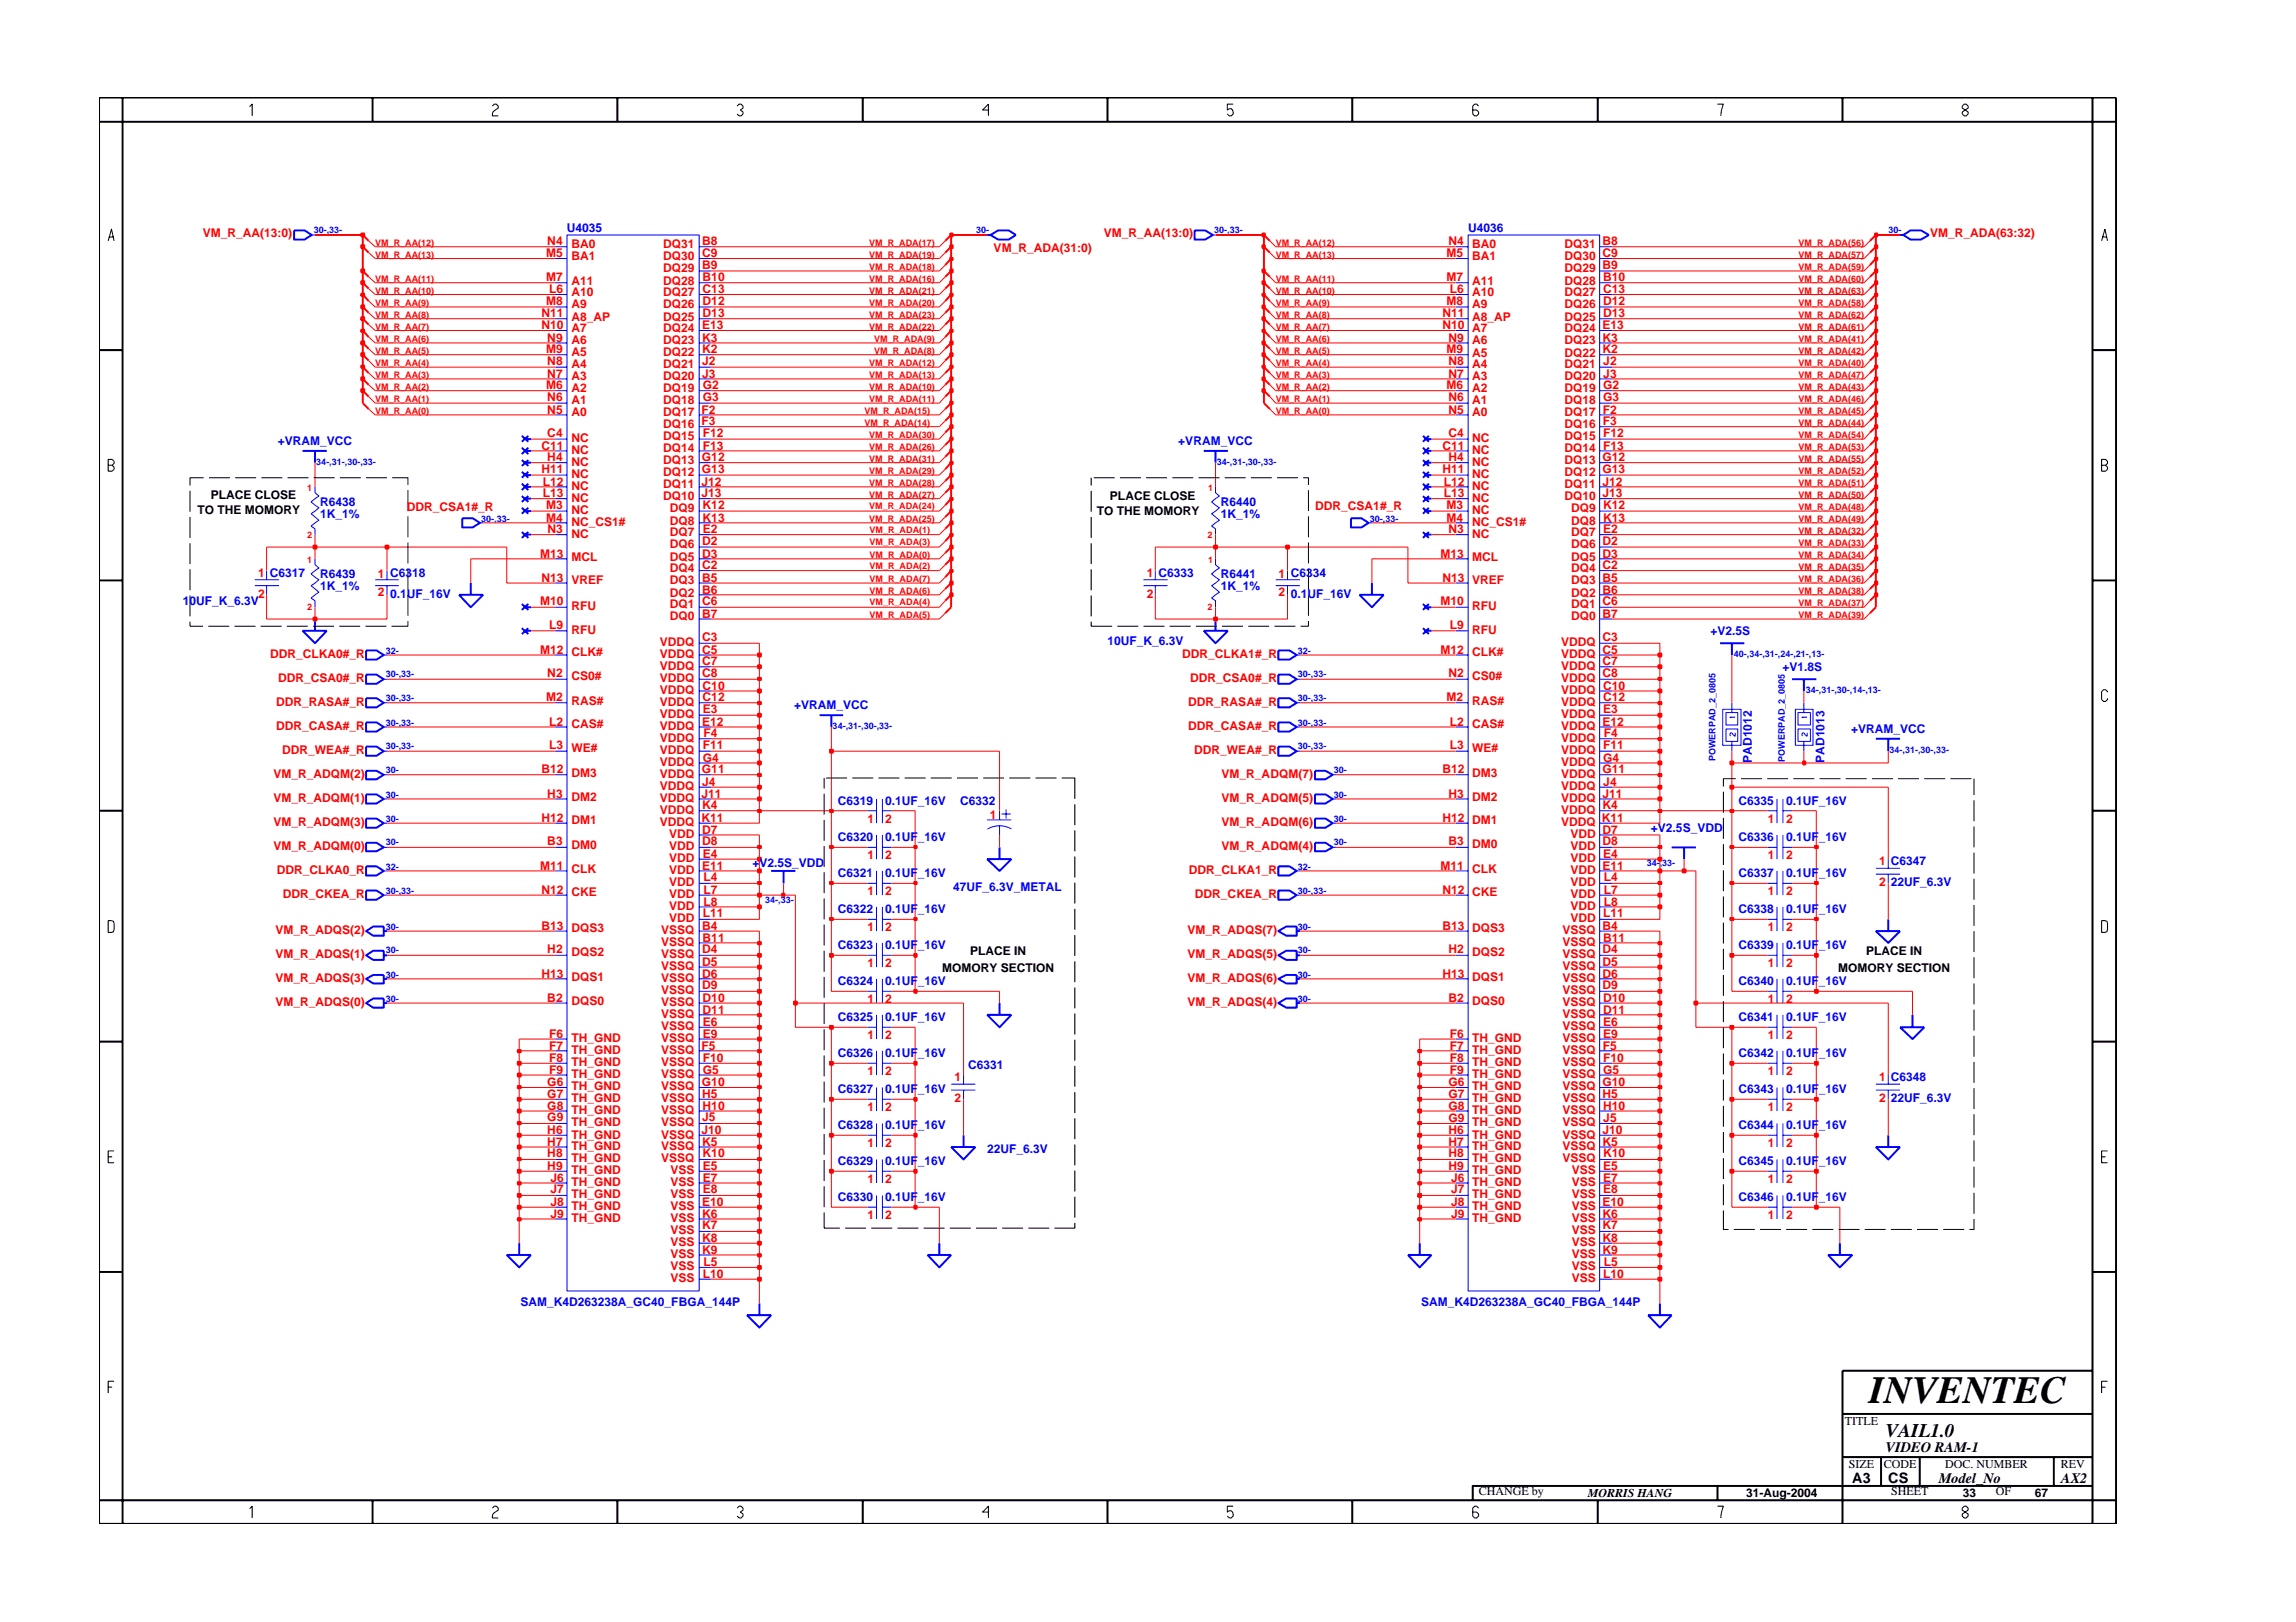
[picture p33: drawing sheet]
<svg xmlns="http://www.w3.org/2000/svg" width="297mm" height="210mm" viewBox="0 0 297 210" stroke-linecap="round" stroke-linejoin="round" font-family="sans-serif">
<defs><g id="words">
<text font-size="5" x="241.8" y="181.6">INVENTEC</text>
<text font-size="2.5" x="244" y="185.9">VAIL1.0</text>
<g font-size="1.9">
<text x="239.6" y="191.9">A3</text>
<text x="244" y="187.9">VIDEO RAM-1</text>
<text x="244.3" y="192">CS</text>
<text x="250.8" y="191.9">Model_No</text>
<text x="266.6" y="191.9">AX2</text>
</g>
<g font-size="1.6" fill="#00f">
<text x="73.3" y="30">U4035</text>
<text x="189.9" y="30">U4036</text>
<text x="35.9" y="57.6">+VRAM_VCC</text>
<text x="152.4" y="57.6">+VRAM_VCC</text>
<text x="41.4" y="65.5">R6438</text>
<text x="157.9" y="65.5">R6440</text>
<text x="41.4" y="67.1">1K_1%</text>
<text x="157.9" y="67.1">1K_1%</text>
<text x="41.4" y="76.4">1K_1%</text>
<text x="41.4" y="74.9">R6439</text>
<text x="50.5" y="77.4">0.1UF_16V</text>
<text x="157.9" y="74.9">R6441</text>
<text x="157.9" y="76.4">1K_1%</text>
<text x="167" y="77.4">0.1UF_16V</text>
<text x="23.7" y="78.3">10UF_K_6.3V</text>
<text x="143.3" y="83.4">10UF_K_6.3V</text>
<text x="221.3" y="82.2">+V2.5S</text>
<text x="230.6" y="86.9">+V1.8S</text>
<text x="102.7" y="91.8">+VRAM_VCC</text>
<text x="239.5" y="94.8">+VRAM_VCC</text>
<text x="226.6" y="98.7" transform="rotate(-90 226.6 98.7)">PAD1012</text>
<text x="236" y="98.7" transform="rotate(-90 236 98.7)">PAD1013</text>
<text x="108.4" y="104.2">C6319</text>
<text x="114.5" y="104.2">0.1UF_16V</text>
<text x="124.2" y="104.2">C6332</text>
<text x="213.6" y="107.7">+V2.5S_VDD</text>
<text x="224.9" y="104.2">C6335</text>
<text x="231.1" y="104.2">0.1UF_16V</text>
<text x="97.3" y="112.3">+V2.5S_VDD</text>
<text x="108.4" y="108.9">C6320</text>
<text x="108.4" y="113.5">C6321</text>
<text x="114.5" y="108.9">0.1UF_16V</text>
<text x="114.5" y="113.5">0.1UF_16V</text>
<text x="224.9" y="113.5">C6337</text>
<text x="224.9" y="108.9">C6336</text>
<text x="231.1" y="113.5">0.1UF_16V</text>
<text x="231.1" y="108.9">0.1UF_16V</text>
<text x="108.4" y="118.2">C6322</text>
<text x="114.5" y="118.2">0.1UF_16V</text>
<text x="123.3" y="115.2">47UF_6.3V_METAL</text>
<text x="224.9" y="118.2">C6338</text>
<text x="231.1" y="118.2">0.1UF_16V</text>
<text x="244.6" y="114.7">22UF_6.3V</text>
<text x="108.4" y="122.8">C6323</text>
<text x="114.5" y="122.8">0.1UF_16V</text>
<text x="224.9" y="122.8">C6339</text>
<text x="231.1" y="122.8">0.1UF_16V</text>
<text x="108.4" y="127.5">C6324</text>
<text x="114.5" y="127.5">0.1UF_16V</text>
<text x="224.9" y="127.5">C6340</text>
<text x="231.1" y="127.5">0.1UF_16V</text>
<text x="108.4" y="136.8">C6326</text>
<text x="108.4" y="132.1">C6325</text>
<text x="114.5" y="136.8">0.1UF_16V</text>
<text x="114.5" y="132.1">0.1UF_16V</text>
<text x="224.9" y="132.1">C6341</text>
<text x="224.9" y="136.8">C6342</text>
<text x="231.1" y="132.1">0.1UF_16V</text>
<text x="231.1" y="136.8">0.1UF_16V</text>
<text x="108.4" y="141.4">C6327</text>
<text x="114.5" y="141.4">0.1UF_16V</text>
<text x="125.3" y="138.4">C6331</text>
<text x="224.9" y="141.4">C6343</text>
<text x="231.1" y="141.4">0.1UF_16V</text>
<text x="244.6" y="142.6">22UF_6.3V</text>
<text x="108.4" y="146.1">C6328</text>
<text x="114.5" y="146.1">0.1UF_16V</text>
<text x="127.7" y="149.2">22UF_6.3V</text>
<text x="224.9" y="146.1">C6344</text>
<text x="231.1" y="146.1">0.1UF_16V</text>
<text x="108.4" y="155.4">C6330</text>
<text x="108.4" y="150.8">C6329</text>
<text x="114.5" y="155.4">0.1UF_16V</text>
<text x="114.5" y="150.8">0.1UF_16V</text>
<text x="224.9" y="155.4">C6346</text>
<text x="224.9" y="150.8">C6345</text>
<text x="231.1" y="155.4">0.1UF_16V</text>
<text x="231.1" y="150.8">0.1UF_16V</text>
<text x="67.3" y="169">SAM_K4D263238A_GC40_FBGA_144P</text>
<text x="183.8" y="169">SAM_K4D263238A_GC40_FBGA_144P</text>
</g>
<g font-size="1.6" fill="#f00">
<text x="26.2" y="30.7">VM_R_AA(13:0)</text>
<text x="70.6" y="33.3">M5</text>
<text x="70.8" y="31.8">N4</text>
<text x="73.9" y="32.1">BA0</text>
<text x="73.9" y="33.7">BA1</text>
<text x="85.8" y="35.2">DQ29</text>
<text x="85.8" y="33.7">DQ30</text>
<text x="85.8" y="32.1">DQ31</text>
<text x="90.8" y="34.8">B9</text>
<text x="90.8" y="33.3">C9</text>
<text x="90.8" y="31.8">B8</text>
<text x="128.6" y="32.7">VM_R_ADA(31:0)</text>
<text x="142.8" y="30.7">VM_R_AA(13:0)</text>
<text x="187.1" y="33.3">M5</text>
<text x="187.4" y="31.8">N4</text>
<text x="190.4" y="32.1">BA0</text>
<text x="190.4" y="33.7">BA1</text>
<text x="202.4" y="35.2">DQ29</text>
<text x="202.4" y="33.7">DQ30</text>
<text x="202.4" y="32.1">DQ31</text>
<text x="207.3" y="34.8">B9</text>
<text x="207.3" y="33.3">C9</text>
<text x="207.3" y="31.8">B8</text>
<text x="249.7" y="30.7">VM_R_ADA(63:32)</text>
<text x="70" y="41.1">N11</text>
<text x="70.6" y="39.5">M8</text>
<text x="70.6" y="36.4">M7</text>
<text x="71.1" y="37.9">L6</text>
<text x="73.9" y="41.5">A8_AP</text>
<text x="73.9" y="39.9">A9</text>
<text x="73.9" y="38.3">A10</text>
<text x="73.9" y="36.8">A11</text>
<text x="85.8" y="41.5">DQ25</text>
<text x="85.8" y="39.9">DQ26</text>
<text x="85.8" y="38.3">DQ27</text>
<text x="85.8" y="36.8">DQ28</text>
<text x="90.9" y="41.1">D13</text>
<text x="90.9" y="39.5">D12</text>
<text x="90.9" y="37.9">C13</text>
<text x="90.9" y="36.4">B10</text>
<text x="186.6" y="41.1">N11</text>
<text x="187.1" y="36.4">M7</text>
<text x="187.1" y="39.5">M8</text>
<text x="187.6" y="37.9">L6</text>
<text x="190.4" y="36.8">A11</text>
<text x="190.4" y="41.5">A8_AP</text>
<text x="190.4" y="39.9">A9</text>
<text x="190.4" y="38.3">A10</text>
<text x="202.4" y="41.5">DQ25</text>
<text x="202.4" y="39.9">DQ26</text>
<text x="202.4" y="38.3">DQ27</text>
<text x="202.4" y="36.8">DQ28</text>
<text x="207.4" y="41.1">D13</text>
<text x="207.4" y="39.5">D12</text>
<text x="207.4" y="37.9">C13</text>
<text x="207.4" y="36.4">B10</text>
<text x="70" y="42.6">N10</text>
<text x="70.6" y="45.7">M9</text>
<text x="70.8" y="47.3">N8</text>
<text x="70.8" y="44.2">N9</text>
<text x="73.9" y="47.7">A4</text>
<text x="73.9" y="46.1">A5</text>
<text x="73.9" y="44.5">A6</text>
<text x="73.9" y="43">A7</text>
<text x="85.8" y="47.7">DQ21</text>
<text x="85.8" y="46.1">DQ22</text>
<text x="85.8" y="44.5">DQ23</text>
<text x="85.8" y="43">DQ24</text>
<text x="90.8" y="42.6">E13</text>
<text x="90.8" y="45.7">K2</text>
<text x="90.8" y="44.2">K3</text>
<text x="90.8" y="47.3">J2</text>
<text x="186.6" y="42.6">N10</text>
<text x="187.1" y="45.7">M9</text>
<text x="187.4" y="47.3">N8</text>
<text x="187.4" y="44.2">N9</text>
<text x="190.4" y="47.7">A4</text>
<text x="190.4" y="46.1">A5</text>
<text x="190.4" y="44.5">A6</text>
<text x="190.4" y="43">A7</text>
<text x="202.4" y="47.7">DQ21</text>
<text x="202.4" y="46.1">DQ22</text>
<text x="202.4" y="44.5">DQ23</text>
<text x="202.4" y="43">DQ24</text>
<text x="207.3" y="42.6">E13</text>
<text x="207.3" y="45.7">K2</text>
<text x="207.3" y="44.2">K3</text>
<text x="207.4" y="47.3">J2</text>
<text x="70.6" y="50.4">M6</text>
<text x="70.8" y="53.5">N5</text>
<text x="70.8" y="51.9">N6</text>
<text x="70.8" y="48.9">N7</text>
<text x="73.9" y="53.8">A0</text>
<text x="73.9" y="52.3">A1</text>
<text x="73.9" y="50.8">A2</text>
<text x="73.9" y="49.2">A3</text>
<text x="85.8" y="49.2">DQ20</text>
<text x="85.8" y="53.8">DQ17</text>
<text x="85.8" y="52.3">DQ18</text>
<text x="85.8" y="50.8">DQ19</text>
<text x="90.8" y="53.5">F2</text>
<text x="90.8" y="48.9">J3</text>
<text x="90.9" y="51.9">G3</text>
<text x="90.9" y="50.4">G2</text>
<text x="187.1" y="50.4">M6</text>
<text x="187.4" y="48.9">N7</text>
<text x="187.4" y="53.5">N5</text>
<text x="187.4" y="51.9">N6</text>
<text x="190.4" y="50.8">A2</text>
<text x="190.4" y="49.2">A3</text>
<text x="190.4" y="53.8">A0</text>
<text x="190.4" y="52.3">A1</text>
<text x="202.4" y="49.2">DQ20</text>
<text x="202.4" y="53.8">DQ17</text>
<text x="202.4" y="52.3">DQ18</text>
<text x="202.4" y="50.8">DQ19</text>
<text x="207.3" y="53.5">F2</text>
<text x="207.4" y="51.9">G3</text>
<text x="207.4" y="50.4">G2</text>
<text x="207.4" y="48.9">J3</text>
<text x="70" y="58.2">C11</text>
<text x="70.8" y="59.7">H4</text>
<text x="70.8" y="56.6">C4</text>
<text x="73.9" y="58.8">NC</text>
<text x="73.9" y="57.2">NC</text>
<text x="85.8" y="58.5">DQ14</text>
<text x="85.8" y="57">DQ15</text>
<text x="85.8" y="55.4">DQ16</text>
<text x="90.8" y="55">F3</text>
<text x="90.8" y="59.7">G12</text>
<text x="90.9" y="58.2">F13</text>
<text x="90.9" y="56.6">F12</text>
<text x="186.6" y="58.2">C11</text>
<text x="187.4" y="59.7">H4</text>
<text x="187.4" y="56.6">C4</text>
<text x="190.4" y="58.8">NC</text>
<text x="190.4" y="57.2">NC</text>
<text x="202.4" y="58.5">DQ14</text>
<text x="202.4" y="57">DQ15</text>
<text x="202.4" y="55.4">DQ16</text>
<text x="207.3" y="59.7">G12</text>
<text x="207.3" y="55">F3</text>
<text x="207.4" y="58.2">F13</text>
<text x="207.4" y="56.6">F12</text>
<text x="70" y="61.2">H11</text>
<text x="70.2" y="62.8">L12</text>
<text x="70.2" y="64.4">L13</text>
<text x="70.6" y="65.9">M3</text>
<text x="73.9" y="61.8">NC</text>
<text x="73.9" y="60.3">NC</text>
<text x="73.9" y="63.4">NC</text>
<text x="73.9" y="65">NC</text>
<text x="85.8" y="64.8">DQ10</text>
<text x="85.8" y="63.2">DQ11</text>
<text x="85.8" y="61.6">DQ12</text>
<text x="85.8" y="60.1">DQ13</text>
<text x="90.7" y="64.4">J13</text>
<text x="90.7" y="62.8">J12</text>
<text x="90.8" y="61.2">G13</text>
<text x="90.9" y="65.9">K12</text>
<text x="170.2" y="65.9">DDR_CSA1#_R</text>
<text x="186.6" y="61.2">H11</text>
<text x="186.8" y="62.8">L12</text>
<text x="186.8" y="64.4">L13</text>
<text x="187.1" y="65.9">M3</text>
<text x="190.4" y="61.8">NC</text>
<text x="190.4" y="60.3">NC</text>
<text x="190.4" y="63.4">NC</text>
<text x="190.4" y="65">NC</text>
<text x="202.4" y="64.8">DQ10</text>
<text x="202.4" y="63.2">DQ11</text>
<text x="202.4" y="61.6">DQ12</text>
<text x="202.4" y="60.1">DQ13</text>
<text x="207.3" y="61.2">G13</text>
<text x="207.3" y="64.4">J13</text>
<text x="207.3" y="62.8">J12</text>
<text x="207.4" y="65.9">K12</text>
<text x="52.6" y="66.1">DDR_CSA1#_R</text>
<text x="70.6" y="67.5">M4</text>
<text x="70.8" y="69">N3</text>
<text x="73.9" y="66.5">NC</text>
<text x="73.9" y="68.1">NC_CS1#</text>
<text x="73.9" y="69.6">NC</text>
<text x="86.7" y="70.9">DQ6</text>
<text x="86.7" y="69.4">DQ7</text>
<text x="86.7" y="67.9">DQ8</text>
<text x="86.7" y="66.3">DQ9</text>
<text x="90.8" y="70.5">D2</text>
<text x="90.9" y="67.5">K13</text>
<text x="90.9" y="69">E2</text>
<text x="187.1" y="67.5">M4</text>
<text x="187.4" y="69">N3</text>
<text x="190.4" y="66.5">NC</text>
<text x="190.4" y="68.1">NC_CS1#</text>
<text x="190.4" y="69.6">NC</text>
<text x="203.3" y="70.9">DQ6</text>
<text x="203.3" y="69.4">DQ7</text>
<text x="203.3" y="67.9">DQ8</text>
<text x="203.3" y="66.3">DQ9</text>
<text x="207.3" y="70.5">D2</text>
<text x="207.4" y="67.5">K13</text>
<text x="207.4" y="69">E2</text>
<text x="33.4" y="74.7">1 C6317</text>
<text x="33.4" y="77.4">2</text>
<text x="48.9" y="74.9">1 C6318</text>
<text x="48.9" y="77.1">2</text>
<text x="69.9" y="72.1">M13</text>
<text x="70" y="75.3">N13</text>
<text x="73.9" y="72.6">MCL</text>
<text x="73.9" y="75.6">VREF</text>
<text x="86.7" y="72.6">DQ5</text>
<text x="86.7" y="77.2">DQ2</text>
<text x="86.7" y="75.6">DQ3</text>
<text x="86.7" y="74.1">DQ4</text>
<text x="90.8" y="73.7">C2</text>
<text x="90.8" y="72.1">D3</text>
<text x="90.8" y="76.8">B6</text>
<text x="90.8" y="75.3">B5</text>
<text x="148.4" y="74.7">1 C6333</text>
<text x="148.4" y="77.4">2</text>
<text x="165.4" y="74.9">1 C6334</text>
<text x="165.4" y="77.1">2</text>
<text x="186.4" y="72.2">M13</text>
<text x="186.6" y="75.3">N13</text>
<text x="190.4" y="72.6">MCL</text>
<text x="190.4" y="75.6">VREF</text>
<text x="203.3" y="77.2">DQ2</text>
<text x="203.3" y="75.6">DQ3</text>
<text x="203.3" y="74.1">DQ4</text>
<text x="203.3" y="72.6">DQ5</text>
<text x="207.3" y="75.3">B5</text>
<text x="207.3" y="76.8">B6</text>
<text x="207.3" y="73.7">C2</text>
<text x="207.3" y="72.1">D3</text>
<text x="69.9" y="78.3">M10</text>
<text x="71.1" y="81.5">L9</text>
<text x="73.9" y="82.1">RFU</text>
<text x="73.9" y="78.9">RFU</text>
<text x="85.4" y="83.6">VDDQ</text>
<text x="86.7" y="80.3">DQ0</text>
<text x="86.7" y="78.7">DQ1</text>
<text x="90.8" y="79.9">B7</text>
<text x="90.8" y="78.3">C6</text>
<text x="90.8" y="83">C3</text>
<text x="186.4" y="78.3">M10</text>
<text x="187.6" y="81.5">L9</text>
<text x="190.4" y="82.1">RFU</text>
<text x="190.4" y="78.9">RFU</text>
<text x="202" y="83.6">VDDQ</text>
<text x="203.3" y="80.3">DQ0</text>
<text x="203.3" y="78.7">DQ1</text>
<text x="207.3" y="79.9">B7</text>
<text x="207.3" y="78.3">C6</text>
<text x="207.3" y="83">C3</text>
<text x="34.9" y="85.2">DDR_CLKA0#_R</text>
<text x="36" y="88.2">DDR_CSA0#_R</text>
<text x="69.9" y="84.6">M12</text>
<text x="70.8" y="87.6">N2</text>
<text x="73.9" y="88">CS0#</text>
<text x="73.9" y="84.9">CLK#</text>
<text x="85.4" y="85.2">VDDQ</text>
<text x="85.4" y="86.7">VDDQ</text>
<text x="85.4" y="88.2">VDDQ</text>
<text x="85.4" y="89.8">VDDQ</text>
<text x="90.8" y="84.6">C5</text>
<text x="90.8" y="86.1">C7</text>
<text x="90.8" y="87.6">C8</text>
<text x="90.9" y="89.3">C10</text>
<text x="153" y="85.2">DDR_CLKA1#_R</text>
<text x="154" y="88.2">DDR_CSA0#_R</text>
<text x="186.4" y="84.6">M12</text>
<text x="187.4" y="87.6">N2</text>
<text x="190.4" y="84.9">CLK#</text>
<text x="190.4" y="88">CS0#</text>
<text x="202" y="85.2">VDDQ</text>
<text x="202" y="86.7">VDDQ</text>
<text x="202" y="88.2">VDDQ</text>
<text x="202" y="89.8">VDDQ</text>
<text x="207.3" y="86.1">C7</text>
<text x="207.3" y="87.6">C8</text>
<text x="207.3" y="84.6">C5</text>
<text x="207.4" y="89.3">C10</text>
<text x="35.7" y="91.3">DDR_RASA#_R</text>
<text x="35.7" y="94.5">DDR_CASA#_R</text>
<text x="70.6" y="90.8">M2</text>
<text x="71.1" y="93.9">L2</text>
<text x="73.9" y="94.2">CAS#</text>
<text x="73.9" y="91.2">RAS#</text>
<text x="85.4" y="91.4">VDDQ</text>
<text x="85.4" y="94.5">VDDQ</text>
<text x="85.4" y="92.9">VDDQ</text>
<text x="90.8" y="93.9">E12</text>
<text x="90.9" y="90.8">C12</text>
<text x="90.9" y="92.3">E3</text>
<text x="91" y="95.4">F4</text>
<text x="153.7" y="94.5">DDR_CASA#_R</text>
<text x="153.7" y="91.3">DDR_RASA#_R</text>
<text x="187.1" y="90.8">M2</text>
<text x="187.6" y="93.9">L2</text>
<text x="190.4" y="94.2">CAS#</text>
<text x="190.4" y="91.2">RAS#</text>
<text x="202" y="94.5">VDDQ</text>
<text x="202" y="92.9">VDDQ</text>
<text x="202" y="91.4">VDDQ</text>
<text x="207.3" y="93.9">E12</text>
<text x="207.4" y="90.8">C12</text>
<text x="207.4" y="92.3">E3</text>
<text x="207.5" y="95.4">F4</text>
<text x="35.4" y="100.7">VM_R_ADQM(2)</text>
<text x="36.5" y="97.5">DDR_WEA#_R</text>
<text x="70" y="100.1">B12</text>
<text x="71.1" y="97">L3</text>
<text x="73.9" y="100.5">DM3</text>
<text x="73.9" y="97.4">WE#</text>
<text x="85.4" y="100.7">VDDQ</text>
<text x="85.4" y="99.2">VDDQ</text>
<text x="85.4" y="97.5">VDDQ</text>
<text x="85.4" y="96">VDDQ</text>
<text x="90.8" y="100.1">G11</text>
<text x="90.8" y="101.7">J4</text>
<text x="90.9" y="97">F11</text>
<text x="90.9" y="98.6">G4</text>
<text x="154.5" y="97.5">DDR_WEA#_R</text>
<text x="158" y="100.7">VM_R_ADQM(7)</text>
<text x="186.6" y="100.1">B12</text>
<text x="187.6" y="97">L3</text>
<text x="190.4" y="100.5">DM3</text>
<text x="190.4" y="97.4">WE#</text>
<text x="202" y="100.7">VDDQ</text>
<text x="202" y="99.2">VDDQ</text>
<text x="202" y="96">VDDQ</text>
<text x="202" y="97.6">VDDQ</text>
<text x="207.3" y="100.1">G11</text>
<text x="207.4" y="97">F11</text>
<text x="207.4" y="98.6">G4</text>
<text x="207.4" y="101.7">J4</text>
<text x="35.4" y="106.9">VM_R_ADQM(3)</text>
<text x="35.4" y="103.8">VM_R_ADQM(1)</text>
<text x="70" y="106.4">H12</text>
<text x="70.8" y="103.2">H3</text>
<text x="73.9" y="106.7">DM1</text>
<text x="73.9" y="103.6">DM2</text>
<text x="85.4" y="105.3">VDDQ</text>
<text x="85.4" y="103.8">VDDQ</text>
<text x="85.4" y="102.2">VDDQ</text>
<text x="85.4" y="106.9">VDDQ</text>
<text x="90.7" y="106.4">K11</text>
<text x="90.7" y="103.2">J11</text>
<text x="90.8" y="104.7">K4</text>
<text x="90.8" y="107.9">D7</text>
<text x="112.2" y="106.5">1</text>
<text x="114.5" y="106.5">2</text>
<text x="128" y="105.9">1</text>
<text x="158" y="103.8">VM_R_ADQM(5)</text>
<text x="158" y="106.9">VM_R_ADQM(6)</text>
<text x="186.6" y="106.4">H12</text>
<text x="187.4" y="103.2">H3</text>
<text x="190.4" y="106.7">DM1</text>
<text x="190.4" y="103.6">DM2</text>
<text x="202" y="105.3">VDDQ</text>
<text x="202" y="103.8">VDDQ</text>
<text x="202" y="102.2">VDDQ</text>
<text x="202" y="106.9">VDDQ</text>
<text x="207.2" y="106.4">K11</text>
<text x="207.3" y="103.2">J11</text>
<text x="207.3" y="104.7">K4</text>
<text x="207.3" y="107.9">D7</text>
<text x="228.7" y="106.5">1</text>
<text x="231.1" y="106.5">2</text>
<text x="35.4" y="110">VM_R_ADQM(0)</text>
<text x="35.8" y="113.1">DDR_CLKA0_R</text>
<text x="69.9" y="112.5">M11</text>
<text x="70.8" y="109.4">B3</text>
<text x="73.9" y="109.8">DM0</text>
<text x="73.9" y="112.9">CLK</text>
<text x="86.6" y="113.1">VDD</text>
<text x="86.6" y="108.5">VDD</text>
<text x="86.6" y="110">VDD</text>
<text x="86.6" y="111.5">VDD</text>
<text x="90.8" y="112.5">E11</text>
<text x="90.8" y="109.4">D8</text>
<text x="90.9" y="111">E4</text>
<text x="112.2" y="111.2">1</text>
<text x="114.5" y="111.2">2</text>
<text x="153.8" y="113.1">DDR_CLKA1_R</text>
<text x="158" y="110">VM_R_ADQM(4)</text>
<text x="186.4" y="112.5">M11</text>
<text x="187.4" y="109.4">B3</text>
<text x="190.4" y="109.8">DM0</text>
<text x="190.4" y="112.9">CLK</text>
<text x="203.2" y="108.5">VDD</text>
<text x="203.2" y="110">VDD</text>
<text x="203.2" y="113.1">VDD</text>
<text x="203.2" y="111.5">VDD</text>
<text x="207.3" y="112.5">E11</text>
<text x="207.3" y="109.4">D8</text>
<text x="207.4" y="111">E4</text>
<text x="228.7" y="111.2">1</text>
<text x="231.1" y="111.2">2</text>
<text x="243.1" y="111.9">1 C6347</text>
<text x="36.6" y="116.2">DDR_CKEA_R</text>
<text x="70" y="115.7">N12</text>
<text x="73.9" y="116">CKE</text>
<text x="86.6" y="119.3">VDD</text>
<text x="86.6" y="114.7">VDD</text>
<text x="86.6" y="116.3">VDD</text>
<text x="86.6" y="117.8">VDD</text>
<text x="90.9" y="118.7">L11</text>
<text x="91" y="114.1">L4</text>
<text x="91" y="115.7">L7</text>
<text x="91" y="117.2">L8</text>
<text x="112.2" y="115.8">1</text>
<text x="114.5" y="115.8">2</text>
<text x="154.6" y="116.2">DDR_CKEA_R</text>
<text x="186.6" y="115.7">N12</text>
<text x="190.4" y="116">CKE</text>
<text x="203.2" y="116.3">VDD</text>
<text x="203.2" y="117.8">VDD</text>
<text x="203.2" y="119.3">VDD</text>
<text x="203.2" y="114.7">VDD</text>
<text x="207.4" y="118.7">L11</text>
<text x="207.5" y="115.7">L7</text>
<text x="207.5" y="117.2">L8</text>
<text x="207.5" y="114.1">L4</text>
<text x="228.7" y="115.8">1</text>
<text x="231.1" y="115.8">2</text>
<text x="243.1" y="114.7">2</text>
<text x="35.6" y="120.9">VM_R_ADQS(2)</text>
<text x="35.6" y="123.9">VM_R_ADQS(1)</text>
<text x="70" y="120.3">B13</text>
<text x="70.8" y="123.4">H2</text>
<text x="73.9" y="123.8">DQS2</text>
<text x="73.9" y="120.6">DQS3</text>
<text x="85.5" y="122.4">VSSQ</text>
<text x="85.5" y="120.9">VSSQ</text>
<text x="85.5" y="124">VSSQ</text>
<text x="85.5" y="125.6">VSSQ</text>
<text x="90.8" y="120.3">B4</text>
<text x="90.8" y="123.4">D4</text>
<text x="90.8" y="125">D5</text>
<text x="90.9" y="121.8">B11</text>
<text x="112.2" y="125.2">1</text>
<text x="112.2" y="120.5">1</text>
<text x="114.5" y="125.2">2</text>
<text x="114.5" y="120.5">2</text>
<text x="153.6" y="123.9">VM_R_ADQS(5)</text>
<text x="153.6" y="120.9">VM_R_ADQS(7)</text>
<text x="186.6" y="120.3">B13</text>
<text x="187.4" y="123.4">H2</text>
<text x="190.4" y="123.8">DQS2</text>
<text x="190.4" y="120.6">DQS3</text>
<text x="202.1" y="122.4">VSSQ</text>
<text x="202.1" y="120.9">VSSQ</text>
<text x="202.1" y="124">VSSQ</text>
<text x="202.1" y="125.6">VSSQ</text>
<text x="207.3" y="120.3">B4</text>
<text x="207.3" y="123.4">D4</text>
<text x="207.3" y="125">D5</text>
<text x="207.4" y="121.8">B11</text>
<text x="228.7" y="125.2">1</text>
<text x="228.7" y="120.5">1</text>
<text x="231.1" y="125.2">2</text>
<text x="231.1" y="120.5">2</text>
<text x="35.6" y="130.2">VM_R_ADQS(0)</text>
<text x="35.6" y="127.1">VM_R_ADQS(3)</text>
<text x="70" y="126.5">H13</text>
<text x="70.8" y="129.6">B2</text>
<text x="73.9" y="130">DQS0</text>
<text x="73.9" y="126.9">DQS1</text>
<text x="85.5" y="128.6">VSSQ</text>
<text x="85.5" y="130.2">VSSQ</text>
<text x="85.5" y="131.8">VSSQ</text>
<text x="85.5" y="127.1">VSSQ</text>
<text x="90.8" y="128">D9</text>
<text x="90.8" y="126.5">D6</text>
<text x="90.9" y="129.6">D10</text>
<text x="90.9" y="131.2">D11</text>
<text x="112.2" y="129.8">1</text>
<text x="114.5" y="129.8">2</text>
<text x="153.6" y="127.1">VM_R_ADQS(6)</text>
<text x="153.6" y="130.2">VM_R_ADQS(4)</text>
<text x="186.6" y="126.5">H13</text>
<text x="187.4" y="129.6">B2</text>
<text x="190.4" y="130">DQS0</text>
<text x="190.4" y="126.9">DQS1</text>
<text x="202.1" y="128.6">VSSQ</text>
<text x="202.1" y="130.2">VSSQ</text>
<text x="202.1" y="131.8">VSSQ</text>
<text x="202.1" y="127.1">VSSQ</text>
<text x="207.3" y="128">D9</text>
<text x="207.3" y="126.5">D6</text>
<text x="207.4" y="129.6">D10</text>
<text x="207.4" y="131.2">D11</text>
<text x="228.7" y="129.8">1</text>
<text x="231.1" y="129.8">2</text>
<text x="71.1" y="134.3">F6</text>
<text x="71.1" y="135.8">F7</text>
<text x="71.1" y="137.4">F8</text>
<text x="73.9" y="134.9">TH_GND</text>
<text x="73.9" y="136.4">TH_GND</text>
<text x="73.9" y="137.9">TH_GND</text>
<text x="85.5" y="134.9">VSSQ</text>
<text x="85.5" y="137.9">VSSQ</text>
<text x="85.5" y="136.4">VSSQ</text>
<text x="85.5" y="133.3">VSSQ</text>
<text x="90.8" y="135.8">F5</text>
<text x="90.9" y="137.4">F10</text>
<text x="90.9" y="134.3">E9</text>
<text x="90.9" y="132.8">E6</text>
<text x="112.2" y="134.5">1</text>
<text x="114.5" y="134.5">2</text>
<text x="187.6" y="135.8">F7</text>
<text x="187.6" y="137.4">F8</text>
<text x="187.6" y="134.3">F6</text>
<text x="190.4" y="136.4">TH_GND</text>
<text x="190.4" y="137.9">TH_GND</text>
<text x="190.4" y="134.9">TH_GND</text>
<text x="202.1" y="136.4">VSSQ</text>
<text x="202.1" y="133.3">VSSQ</text>
<text x="202.1" y="134.9">VSSQ</text>
<text x="202.1" y="137.9">VSSQ</text>
<text x="207.3" y="135.8">F5</text>
<text x="207.4" y="137.4">F10</text>
<text x="207.4" y="132.8">E6</text>
<text x="207.4" y="134.3">E9</text>
<text x="228.7" y="134.5">1</text>
<text x="231.1" y="134.5">2</text>
<text x="70.8" y="140.5">G6</text>
<text x="70.8" y="142.1">G7</text>
<text x="70.8" y="143.6">G8</text>
<text x="71.1" y="139">F9</text>
<text x="73.9" y="139.5">TH_GND</text>
<text x="73.9" y="141.1">TH_GND</text>
<text x="73.9" y="142.6">TH_GND</text>
<text x="85.5" y="142.6">VSSQ</text>
<text x="85.5" y="141.1">VSSQ</text>
<text x="85.5" y="139.5">VSSQ</text>
<text x="90.8" y="140.5">G10</text>
<text x="90.8" y="142.1">H5</text>
<text x="90.9" y="143.6">H10</text>
<text x="90.9" y="139">G5</text>
<text x="112.2" y="139.1">1</text>
<text x="112.2" y="143.8">1</text>
<text x="114.5" y="139.1">2</text>
<text x="114.5" y="143.8">2</text>
<text x="123.5" y="139.9">1</text>
<text x="123.5" y="142.6">2</text>
<text x="187.4" y="140.5">G6</text>
<text x="187.4" y="142.1">G7</text>
<text x="187.4" y="143.6">G8</text>
<text x="187.6" y="139">F9</text>
<text x="190.4" y="141.1">TH_GND</text>
<text x="190.4" y="142.6">TH_GND</text>
<text x="190.4" y="139.5">TH_GND</text>
<text x="202.1" y="142.6">VSSQ</text>
<text x="202.1" y="141.1">VSSQ</text>
<text x="202.1" y="139.5">VSSQ</text>
<text x="207.3" y="140.5">G10</text>
<text x="207.3" y="142.1">H5</text>
<text x="207.4" y="143.6">H10</text>
<text x="207.4" y="139">G5</text>
<text x="228.7" y="143.8">1</text>
<text x="228.7" y="139.1">1</text>
<text x="231.1" y="143.8">2</text>
<text x="231.1" y="139.1">2</text>
<text x="243.1" y="139.9">1 C6348</text>
<text x="243.1" y="142.6">2</text>
<text x="70.8" y="146.7">H6</text>
<text x="70.8" y="148.3">H7</text>
<text x="70.8" y="149.8">H8</text>
<text x="70.8" y="145.1">G9</text>
<text x="73.9" y="147.3">TH_GND</text>
<text x="73.9" y="148.9">TH_GND</text>
<text x="73.9" y="145.7">TH_GND</text>
<text x="73.9" y="144.2">TH_GND</text>
<text x="85.5" y="148.9">VSSQ</text>
<text x="85.5" y="147.3">VSSQ</text>
<text x="85.5" y="145.7">VSSQ</text>
<text x="85.5" y="144.2">VSSQ</text>
<text x="90.7" y="146.7">J10</text>
<text x="90.8" y="148.3">K5</text>
<text x="90.8" y="145.1">J5</text>
<text x="90.9" y="149.8">K10</text>
<text x="112.2" y="148.4">1</text>
<text x="114.5" y="148.4">2</text>
<text x="187.4" y="146.7">H6</text>
<text x="187.4" y="148.3">H7</text>
<text x="187.4" y="149.8">H8</text>
<text x="187.4" y="145.1">G9</text>
<text x="190.4" y="147.3">TH_GND</text>
<text x="190.4" y="148.9">TH_GND</text>
<text x="190.4" y="144.2">TH_GND</text>
<text x="190.4" y="145.7">TH_GND</text>
<text x="202.1" y="148.9">VSSQ</text>
<text x="202.1" y="147.3">VSSQ</text>
<text x="202.1" y="145.7">VSSQ</text>
<text x="202.1" y="144.2">VSSQ</text>
<text x="207.3" y="146.7">J10</text>
<text x="207.3" y="148.3">K5</text>
<text x="207.4" y="149.8">K10</text>
<text x="207.4" y="145.1">J5</text>
<text x="228.7" y="148.4">1</text>
<text x="231.1" y="148.4">2</text>
<text x="70.8" y="151.4">H9</text>
<text x="71.2" y="152.9">J6</text>
<text x="71.2" y="154.4">J7</text>
<text x="73.9" y="152">TH_GND</text>
<text x="73.9" y="150.4">TH_GND</text>
<text x="73.9" y="153.5">TH_GND</text>
<text x="73.9" y="155">TH_GND</text>
<text x="85.5" y="150.4">VSSQ</text>
<text x="86.8" y="152">VSS</text>
<text x="86.8" y="153.5">VSS</text>
<text x="86.8" y="155">VSS</text>
<text x="90.9" y="151.4">E5</text>
<text x="90.9" y="152.9">E7</text>
<text x="90.9" y="154.4">E8</text>
<text x="112.2" y="153.1">1</text>
<text x="114.5" y="153.1">2</text>
<text x="187.4" y="151.4">H9</text>
<text x="187.7" y="152.9">J6</text>
<text x="187.7" y="154.4">J7</text>
<text x="190.4" y="150.4">TH_GND</text>
<text x="190.4" y="152">TH_GND</text>
<text x="190.4" y="155">TH_GND</text>
<text x="190.4" y="153.5">TH_GND</text>
<text x="202.1" y="150.4">VSSQ</text>
<text x="203.3" y="153.5">VSS</text>
<text x="203.3" y="155">VSS</text>
<text x="203.3" y="152">VSS</text>
<text x="207.4" y="152.9">E7</text>
<text x="207.4" y="154.4">E8</text>
<text x="207.4" y="151.4">E5</text>
<text x="228.7" y="153.1">1</text>
<text x="231.1" y="153.1">2</text>
<text x="71.2" y="156.1">J8</text>
<text x="71.2" y="157.6">J9</text>
<text x="73.9" y="156.6">TH_GND</text>
<text x="73.9" y="158.2">TH_GND</text>
<text x="86.8" y="158.2">VSS</text>
<text x="86.8" y="159.7">VSS</text>
<text x="86.8" y="161.3">VSS</text>
<text x="86.8" y="156.6">VSS</text>
<text x="90.8" y="156.1">E10</text>
<text x="90.8" y="157.6">K6</text>
<text x="90.8" y="159.1">K7</text>
<text x="90.8" y="160.7">K8</text>
<text x="112.2" y="157.7">1</text>
<text x="114.5" y="157.7">2</text>
<text x="187.7" y="156.1">J8</text>
<text x="187.7" y="157.6">J9</text>
<text x="190.4" y="156.6">TH_GND</text>
<text x="190.4" y="158.2">TH_GND</text>
<text x="203.3" y="158.2">VSS</text>
<text x="203.3" y="159.7">VSS</text>
<text x="203.3" y="161.3">VSS</text>
<text x="203.3" y="156.6">VSS</text>
<text x="207.3" y="156.1">E10</text>
<text x="207.3" y="159.1">K7</text>
<text x="207.3" y="160.7">K8</text>
<text x="207.3" y="157.6">K6</text>
<text x="228.7" y="157.7">1</text>
<text x="231.1" y="157.7">2</text>
<text x="86.8" y="162.8">VSS</text>
<text x="86.8" y="166">VSS</text>
<text x="86.8" y="164.4">VSS</text>
<text x="90.8" y="162.2">K9</text>
<text x="90.9" y="165.4">L10</text>
<text x="91" y="163.8">L5</text>
<text x="203.3" y="164.4">VSS</text>
<text x="203.3" y="162.8">VSS</text>
<text x="203.3" y="166">VSS</text>
<text x="207.3" y="162.2">K9</text>
<text x="207.4" y="165.4">L10</text>
<text x="207.5" y="163.8">L5</text>
</g>
<g font-size="1.6">
<text x="27.3" y="64.6">PLACE CLOSE</text>
<text x="143.6" y="64.8">PLACE CLOSE</text>
<text x="25.6" y="66.5">TO THE MOMORY</text>
<text x="141.9" y="66.7">TO THE MOMORY</text>
<text x="121.9" y="125.7">MOMORY SECTION</text>
<text x="125.5" y="123.6">PLACE IN</text>
<text x="237.8" y="125.7">MOMORY SECTION</text>
<text x="241.4" y="123.6">PLACE IN</text>
<text x="238.7" y="184.4">TITLE</text>
<text x="239.2" y="190">SIZE</text>
<text x="243.7" y="190">CODE</text>
<text x="251.6" y="190">DOC. NUMBER</text>
<text x="266.6" y="190">REV</text>
<text x="191.3" y="193.5">CHANGE by</text>
<text x="205.4" y="193.7">MORRIS HANG</text>
<text x="225.9" y="193.7">31-Aug-2004</text>
<text x="244.7" y="193.5">SHEET</text>
<text x="253.9" y="193.7">33</text>
<text x="258.2" y="193.5">OF</text>
<text x="263.3" y="193.7">67</text>
</g>
<g font-size="1.2" fill="#00f">
<text x="40.6" y="30.2">30-,33-</text>
<text x="126.3" y="30.2">30-</text>
<text x="157.1" y="30.2">30-,33-</text>
<text x="244.3" y="30.2">30-</text>
<text x="40.9" y="60.1">34-,31-,30-,33-</text>
<text x="157.4" y="60.1">34-,31-,30-,33-</text>
<text x="62.3" y="67.5">30-,33-</text>
<text x="177.2" y="67.5">30-,33-</text>
<text x="49.9" y="87.6">30-,33-</text>
<text x="49.9" y="84.6">32-</text>
<text x="167.9" y="84.6">32-</text>
<text x="167.9" y="87.6">30-,33-</text>
<text x="224.3" y="85">40-,34-,31-,24-,21-,13-</text>
<text x="233.6" y="89.7">34-,31-,30-,14-,13-</text>
<text x="49.9" y="90.8">30-,33-</text>
<text x="49.9" y="93.9">30-,33-</text>
<text x="107.7" y="94.3">34-,31-,30-,33-</text>
<text x="167.9" y="93.9">30-,33-</text>
<text x="167.9" y="90.8">30-,33-</text>
<text x="49.9" y="100.1">30-</text>
<text x="49.9" y="97">30-,33-</text>
<text x="167.9" y="97">30-,33-</text>
<text x="172.6" y="100.1">30-</text>
<text x="221.9" y="98.5" transform="rotate(-90 221.9 98.5)">POWERPAD_2_0805</text>
<text x="230.9" y="98.6" transform="rotate(-90 230.9 98.6)">POWERPAD_2_0805</text>
<text x="244.5" y="97.5">34-,31-,30-,33-</text>
<text x="49.9" y="103.2">30-</text>
<text x="49.9" y="106.4">30-</text>
<text x="172.6" y="103.2">30-</text>
<text x="172.6" y="106.4">30-</text>
<text x="49.9" y="112.5">32-</text>
<text x="49.9" y="109.4">30-</text>
<text x="167.9" y="112.5">32-</text>
<text x="172.6" y="109.4">30-</text>
<text x="213" y="112.1">34-,33-</text>
<text x="49.9" y="115.7">30-,33-</text>
<text x="99" y="116.9">34-,33-</text>
<text x="167.9" y="115.7">30-,33-</text>
<text x="49.9" y="120.3">30-</text>
<text x="49.9" y="123.4">30-</text>
<text x="167.9" y="123.4">30-</text>
<text x="167.9" y="120.3">30-</text>
<text x="49.9" y="126.5">30-</text>
<text x="49.9" y="129.6">30-</text>
<text x="167.9" y="129.6">30-</text>
<text x="167.9" y="126.5">30-</text>
</g>
<g font-size="1.2" fill="#f00">
<text x="48.5" y="33.4">VM_R_AA(13)</text>
<text x="48.5" y="31.8">VM_R_AA(12)</text>
<text x="112.5" y="35">VM_R_ADA(18)</text>
<text x="112.5" y="33.4">VM_R_ADA(19)</text>
<text x="112.5" y="31.8">VM_R_ADA(17)</text>
<text x="165" y="33.4">VM_R_AA(13)</text>
<text x="165" y="31.8">VM_R_AA(12)</text>
<text x="232.7" y="35">VM_R_ADA(59)</text>
<text x="232.7" y="33.4">VM_R_ADA(57)</text>
<text x="232.7" y="31.8">VM_R_ADA(56)</text>
<text x="48.5" y="41.2">VM_R_AA(8)</text>
<text x="48.5" y="36.5">VM_R_AA(11)</text>
<text x="48.5" y="38">VM_R_AA(10)</text>
<text x="48.5" y="39.6">VM_R_AA(9)</text>
<text x="112.5" y="38">VM_R_ADA(21)</text>
<text x="112.5" y="36.5">VM_R_ADA(16)</text>
<text x="112.5" y="41.2">VM_R_ADA(23)</text>
<text x="112.5" y="39.6">VM_R_ADA(20)</text>
<text x="165" y="41.2">VM_R_AA(8)</text>
<text x="165" y="36.5">VM_R_AA(11)</text>
<text x="165" y="38">VM_R_AA(10)</text>
<text x="165" y="39.6">VM_R_AA(9)</text>
<text x="232.7" y="41.2">VM_R_ADA(62)</text>
<text x="232.7" y="39.6">VM_R_ADA(58)</text>
<text x="232.7" y="38">VM_R_ADA(63)</text>
<text x="232.7" y="36.5">VM_R_ADA(60)</text>
<text x="48.5" y="47.3">VM_R_AA(4)</text>
<text x="48.5" y="45.8">VM_R_AA(5)</text>
<text x="48.5" y="44.3">VM_R_AA(6)</text>
<text x="48.5" y="42.7">VM_R_AA(7)</text>
<text x="112.5" y="47.3">VM_R_ADA(12)</text>
<text x="112.5" y="42.7">VM_R_ADA(22)</text>
<text x="113.1" y="45.8">VM_R_ADA(8)</text>
<text x="113.1" y="44.3">VM_R_ADA(9)</text>
<text x="165" y="47.3">VM_R_AA(4)</text>
<text x="165" y="45.8">VM_R_AA(5)</text>
<text x="165" y="44.3">VM_R_AA(6)</text>
<text x="165" y="42.7">VM_R_AA(7)</text>
<text x="232.7" y="42.7">VM_R_ADA(61)</text>
<text x="232.7" y="47.3">VM_R_ADA(40)</text>
<text x="232.7" y="45.8">VM_R_ADA(42)</text>
<text x="232.7" y="44.3">VM_R_ADA(41)</text>
<text x="48.5" y="53.6">VM_R_AA(0)</text>
<text x="48.5" y="52">VM_R_AA(1)</text>
<text x="48.5" y="50.5">VM_R_AA(2)</text>
<text x="48.5" y="49">VM_R_AA(3)</text>
<text x="111.9" y="53.6">VM_R_ADA(15)</text>
<text x="112.5" y="50.5">VM_R_ADA(10)</text>
<text x="112.5" y="49">VM_R_ADA(13)</text>
<text x="112.5" y="52">VM_R_ADA(11)</text>
<text x="165" y="53.6">VM_R_AA(0)</text>
<text x="165" y="52">VM_R_AA(1)</text>
<text x="165" y="50.5">VM_R_AA(2)</text>
<text x="165" y="49">VM_R_AA(3)</text>
<text x="232.7" y="53.6">VM_R_ADA(45)</text>
<text x="232.7" y="52">VM_R_ADA(46)</text>
<text x="232.7" y="50.5">VM_R_ADA(43)</text>
<text x="232.7" y="49">VM_R_ADA(47)</text>
<text x="111.9" y="55.1">VM_R_ADA(14)</text>
<text x="112.5" y="59.8">VM_R_ADA(31)</text>
<text x="112.5" y="58.3">VM_R_ADA(26)</text>
<text x="112.5" y="56.7">VM_R_ADA(30)</text>
<text x="232.7" y="55.1">VM_R_ADA(44)</text>
<text x="232.7" y="59.8">VM_R_ADA(55)</text>
<text x="232.7" y="58.3">VM_R_ADA(53)</text>
<text x="232.7" y="56.7">VM_R_ADA(54)</text>
<text x="39.7" y="63.5">1</text>
<text x="112.5" y="62.9">VM_R_ADA(28)</text>
<text x="112.5" y="61.4">VM_R_ADA(29)</text>
<text x="112.5" y="65.9">VM_R_ADA(24)</text>
<text x="112.5" y="64.4">VM_R_ADA(27)</text>
<text x="156.3" y="63.5">1</text>
<text x="232.7" y="64.4">VM_R_ADA(50)</text>
<text x="232.7" y="62.9">VM_R_ADA(51)</text>
<text x="232.7" y="61.4">VM_R_ADA(52)</text>
<text x="39.7" y="69.6">2</text>
<text x="112.5" y="67.5">VM_R_ADA(25)</text>
<text x="112.5" y="70.5">VM_R_ADA(3)</text>
<text x="112.5" y="69">VM_R_ADA(1)</text>
<text x="156.2" y="69.6">2</text>
<text x="232.7" y="67.6">VM_R_ADA(49)</text>
<text x="232.7" y="66.1">VM_R_ADA(48)</text>
<text x="232.7" y="70.7">VM_R_ADA(33)</text>
<text x="232.7" y="69.1">VM_R_ADA(32)</text>
<text x="39.7" y="72.8">1</text>
<text x="112.5" y="76.8">VM_R_ADA(6)</text>
<text x="112.5" y="75.3">VM_R_ADA(7)</text>
<text x="112.5" y="73.7">VM_R_ADA(2)</text>
<text x="112.5" y="72.2">VM_R_ADA(0)</text>
<text x="156.3" y="72.8">1</text>
<text x="232.7" y="76.9">VM_R_ADA(38)</text>
<text x="232.7" y="75.4">VM_R_ADA(36)</text>
<text x="232.7" y="73.8">VM_R_ADA(35)</text>
<text x="232.7" y="72.2">VM_R_ADA(34)</text>
<text x="39.7" y="78.9">2</text>
<text x="112.5" y="79.9">VM_R_ADA(5)</text>
<text x="112.5" y="78.3">VM_R_ADA(4)</text>
<text x="156.2" y="78.9">2</text>
<text x="232.7" y="80">VM_R_ADA(39)</text>
<text x="232.7" y="78.4">VM_R_ADA(37)</text>
</g>
</g></defs>
<g fill="none" stroke="#f00" stroke-width=".13">
<path d="M47.7 39l.8 .7M47.7 32.7l.8 .8M47.7 35.8l.8 .8M47.7 31.2l.8 .7M47.7 37.4l.8 .7M122.3 37.4l-.8 .7M122.3 35.8l-.8 .8M122.3 34.3l-.8 .8M122.3 39l-.8 .7M122.3 32.7l-.8 .8M122.3 31.2l-.8 .7M164.3 31.2l.7 .7"/>
<path d="M164.3 35.8l.7 .8M164.3 39l.7 .7M164.3 32.7l.7 .8M164.3 37.4l.7 .7M241.9 37.4l-.7 .7M241.9 35.8l-.7 .8M241.9 34.3l-.7 .8M241.9 31.2l-.7 .7M241.9 39l-.7 .7M241.9 32.7l-.7 .8M47.7 52.9l.8 .8M47.7 49.8l.8 .8"/>
<path d="M47.7 40.5l.8 .7M47.7 46.7l.8 .8M47.7 45.1l.8 .8M47.7 43.6l.8 .8M47.7 42l.8 .8M47.7 48.3l.8 .7M47.7 51.3l.8 .9M122.3 56l-.8 .8M122.3 48.3l-.8 .7M122.3 46.7l-.8 .8M122.3 43.6l-.8 .8M122.3 49.8l-.8 .8"/>
<path d="M122.3 51.3l-.8 .9M122.3 45.1l-.8 .8M122.3 40.5l-.8 .7M122.3 59.1l-.8 .8M122.3 57.6l-.8 .7M122.3 54.5l-.8 .7M122.3 52.9l-.8 .8M122.3 42l-.8 .8M164.3 52.9l.7 .8M164.3 42l.7 .8M164.3 40.5l.7 .7M164.3 45.1l.7 .8"/>
<path d="M164.3 48.3l.7 .7M164.3 43.6l.7 .8M164.3 46.7l.7 .8M164.3 51.3l.7 .9M164.3 49.8l.7 .8M241.9 51.3l-.7 .9M241.9 48.3l-.7 .7M241.9 52.9l-.7 .8M241.9 40.5l-.7 .7M241.9 46.7l-.7 .8M241.9 59.1l-.7 .8M241.9 42l-.7 .8"/>
<path d="M241.9 54.5l-.7 .7M241.9 57.6l-.7 .7M241.9 45.1l-.7 .8M241.9 49.8l-.7 .8M241.9 43.6l-.7 .8M241.9 56l-.7 .8M122.3 68.4l-.8 .8M122.3 73.1l-.8 .7M122.3 62.2l-.8 .8M122.3 60.7l-.8 .8M122.3 70l-.8 .8M122.3 63.8l-.8 .7"/>
<path d="M122.3 79.3l-.8 .8M122.3 77.7l-.8 .9M122.3 74.7l-.8 .8M122.3 65.4l-.8 .7M122.3 76.2l-.8 .8M122.3 71.6l-.8 .7M122.3 66.9l-.8 .8M241.9 79.3l-.7 .8M241.9 65.4l-.7 .7M241.9 71.6l-.7 .7M241.9 76.2l-.7 .8M241.9 68.4l-.7 .8"/>
<path d="M241.9 70l-.7 .8M241.9 77.7l-.7 .9M241.9 60.7l-.7 .8M241.9 62.2l-.7 .8M241.9 66.9l-.7 .8M241.9 74.7l-.7 .8M241.9 73.1l-.7 .7M241.9 63.8l-.7 .7M92 165.5h6.2v3.2M214.7 165.5v3.2"/>
</g>
<g fill="none" stroke="#f00" stroke-width=".25">
<path d="M46.9 38.1l.8 .9M46.9 31.9l.8 .8M46.9 35.1l.8 .7M46.9 39.7l.8 .8M46.9 30.4l.8 .8M46.9 36.6l.8 .8M123 36.6l-.7 .8M123 35.1l-.7 .7M123 33.5l-.7 .8M123 38.1l-.7 .9M123 31.9l-.7 .8M123 39.7l-.7 .8"/>
<path d="M123 30.4l-.7 .8M163.5 30.4l.8 .8M163.5 39.7l.8 .8M163.5 35.1l.8 .7M163.5 38.1l.8 .9M163.5 31.9l.8 .8M163.5 36.6l.8 .8M242.7 36.6l-.8 .8M242.7 35.1l-.8 .7M242.7 33.5l-.8 .8M242.7 30.4l-.8 .8M242.7 39.7l-.8 .8"/>
<path d="M242.7 38.1l-.8 .9M242.7 31.9l-.8 .8M46.9 52.2l.8 .7M46.9 49l.8 .8M46.9 45.9l.8 .8M46.9 44.4l.8 .7M46.9 42.8l.8 .8M46.9 41.2l.8 .8M46.9 47.5l.8 .8M46.9 50.6l.8 .7M123 55.2l-.7 .8M123 47.5l-.7 .8"/>
<path d="M123 45.9l-.7 .8M123 42.8l-.7 .8M123 59.9l-.7 .8M123 49l-.7 .8M123 50.6l-.7 .7M123 44.4l-.7 .7M123 58.3l-.7 .8M123 56.8l-.7 .8M123 53.7l-.7 .8M123 52.2l-.7 .7M123 41.2l-.7 .8M163.5 52.2l.8 .7"/>
<path d="M163.5 41.2l.8 .8M163.5 44.4l.8 .7M163.5 47.5l.8 .8M163.5 42.8l.8 .8M163.5 45.9l.8 .8M163.5 50.6l.8 .7M163.5 49l.8 .8M242.7 50.6l-.8 .7M242.7 47.5l-.8 .8M242.7 52.2l-.8 .7M242.7 45.9l-.8 .8M242.7 58.3l-.8 .8"/>
<path d="M242.7 41.2l-.8 .8M242.7 53.7l-.8 .8M242.7 56.8l-.8 .8M242.7 44.4l-.8 .7M242.7 49l-.8 .8M242.7 59.9l-.8 .8M242.7 42.8l-.8 .8M242.7 55.2l-.8 .8M123 67.7l-.7 .7M123 72.3l-.7 .8M123 61.5l-.7 .7M123 69.2l-.7 .8"/>
<path d="M123 63l-.7 .8M123 78.6l-.7 .7M123 77l-.7 .7M123 73.8l-.7 .9M123 64.5l-.7 .9M123 75.5l-.7 .7M123 70.8l-.7 .8M123 66.1l-.7 .8M242.7 78.6l-.8 .7M242.7 64.5l-.8 .9M242.7 70.8l-.8 .8M242.7 75.5l-.8 .7"/>
<path d="M242.7 67.7l-.8 .7M242.7 69.2l-.8 .8M242.7 77l-.8 .7M242.7 61.5l-.8 .7M242.7 66.1l-.8 .8M242.7 73.8l-.8 .9M242.7 72.3l-.8 .8M242.7 63l-.8 .8"/>
</g>
<g fill="none" stroke="#00f" stroke-width=".13">
<path d="M40.3 30.4h.5M71.8 31.9h1.5M71.8 33.5h1.5M71.8 36.6h1.5M71.8 38.1h1.5M71.8 39.7h1.5M73.3 30.4h17.2v136.7h-17.2zM90.5 31.9h1.5M90.5 33.5h1.5M90.5 36.6h1.5M90.5 38.1h1.5M90.5 39.7h1.5"/>
<path d="M90.5 35.1h1.5M156.9 30.4h.4M188.3 31.9h1.6M188.3 33.5h1.6M188.3 36.6h1.6M188.3 38.1h1.6M188.3 39.7h1.6M189.9 30.4h17.1v136.7h-17.1zM207 31.9h1.6M207 33.5h1.6M207 36.6h1.6M207 38.1h1.6"/>
<path d="M207 39.7h1.6M207 35.1h1.6M71.8 41.2h1.5M71.8 42.8h1.5M71.8 44.4h1.5M71.8 45.9h1.5M71.8 47.5h1.5M71.8 49h1.5M71.8 50.6h1.5M71.8 52.2h1.5M71.8 53.7h1.5M71.8 56.8h1.5"/>
<path d="M71.8 58.3h1.5M71.8 59.9h1.5M90.5 41.2h1.5M90.5 42.8h1.5M90.5 44.4h1.5M90.5 45.9h1.5M90.5 47.5h1.5M90.5 49h1.5M90.5 50.6h1.5M90.5 52.2h1.5M90.5 53.7h1.5M90.5 56.8h1.5"/>
<path d="M90.5 58.3h1.5M90.5 59.9h1.5M90.5 55.2h1.5M188.3 41.2h1.6M188.3 42.8h1.6M188.3 44.4h1.6M188.3 45.9h1.6M188.3 47.5h1.6M188.3 49h1.6M188.3 50.6h1.6M188.3 52.2h1.6M188.3 53.7h1.6"/>
<path d="M188.3 56.8h1.6M188.3 58.3h1.6M188.3 59.9h1.6M207 41.2h1.6M207 42.8h1.6M207 44.4h1.6M207 45.9h1.6M207 47.5h1.6M207 49h1.6M207 50.6h1.6M207 52.2h1.6M207 53.7h1.6"/>
<path d="M207 56.8h1.6M207 58.3h1.6M207 59.9h1.6M207 55.2h1.6M33 75h3.1M33 75.8h3.1M34.5 73.8v1.2M34.5 75.8v1.2M40.8 72.3v.8l.5 .4-1.1 .8 1.1 .7-1.1 .8 1.1 .8-1.1 .8 .6 .3v.9M40.8 63v.8l.5 .4-1.1 .8 1.1 .7-1.1 .8 1.1 .8-1.1 .8 .6 .3v.8M48.5 75h3.1M48.5 75.8h3.1"/>
<path d="M50.1 73.8v1.2M50.1 75.8v1.2M62.1 67.7h.4M71.8 67.7h1.5M71.8 61.5h1.5M71.8 63h1.5M71.8 64.5h1.5M71.8 66.1h1.5M71.8 69.2h1.5M71.8 72.3h1.5M71.8 75.5h1.5M71.8 78.6h1.5"/>
<path d="M90.5 67.7h1.5M90.5 61.5h1.5M90.5 63h1.5M90.5 64.5h1.5M90.5 66.1h1.5M90.5 69.2h1.5M90.5 72.3h1.5M90.5 75.5h1.5M90.5 70.8h1.5M90.5 73.8h1.5M90.5 77h1.5M90.5 78.6h1.5"/>
<path d="M147.9 75h3.2M147.9 75.8h3.2M149.5 73.8v1.2M149.5 75.8v1.2M157.3 63v.8l.5 .4-1.1 .8 1.1 .7-1.1 .8 1.1 .8-1.1 .8 .6 .3v.8M157.3 72.3v.8l.5 .4-1.1 .8 1.1 .7-1.1 .8 1.1 .8-1.1 .8 .6 .3v.9M165 75h3.2M165 75.8h3.2M166.6 73.8v1.2M166.6 75.8v1.2M177.1 67.7h.4M188.3 67.7h1.6"/>
<path d="M188.3 61.5h1.6M188.3 63h1.6M188.3 64.5h1.6M188.3 66.1h1.6M188.3 69.2h1.6M188.3 72.3h1.6M188.3 75.5h1.6M188.3 78.6h1.6M207 67.7h1.6M207 61.5h1.6M207 63h1.6M207 64.5h1.6"/>
<path d="M207 66.1h1.6M207 69.2h1.6M207 72.3h1.6M207 75.5h1.6M207 70.8h1.6M207 73.8h1.6M207 77h1.6M207 78.6h1.6M49.6 87.9h.5M49.6 97.2h.5M49.6 90.9h.5M49.6 84.8h.5"/>
<path d="M49.6 94.1h.5M71.8 87.9h1.5M71.8 97.2h1.5M71.8 90.9h1.5M71.8 84.8h1.5M71.8 94.1h1.5M71.8 81.6h1.5M90.5 87.9h1.5M90.5 97.2h1.5M90.5 90.9h1.5M90.5 84.8h1.5M90.5 94.1h1.5"/>
<path d="M90.5 80.1h1.5M90.5 83.2h1.5M90.5 86.3h1.5M90.5 89.4h1.5M90.5 92.6h1.5M90.5 95.6h1.5M90.5 98.7h1.5M167.8 87.9h.4M167.8 97.2h.4M167.8 90.9h.4M167.8 84.8h.4M167.8 94.1h.4"/>
<path d="M188.3 87.9h1.6M188.3 97.2h1.6M188.3 90.9h1.6M188.3 84.8h1.6M188.3 94.1h1.6M188.3 81.6h1.6M207 87.9h1.6M207 97.2h1.6M207 90.9h1.6M207 84.8h1.6M207 94.1h1.6M207 80.1h1.6"/>
<path d="M207 83.2h1.6M207 86.3h1.6M207 89.4h1.6M207 92.6h1.6M207 95.6h1.6M207 98.7h1.6M222.9 91.8h2.3v4.6h-2.3zM223.3 92.2h1.5v1.6h-1.5zM223.3 94.3h1.5v1.6h-1.5zM224.1 90.9v1.3M224.1 95.9v1.3M224.5 92.8h-.7l.2 .1"/>
<path d="M224.5 94.8v.5l-.4-.5h-.2l-.1 .2 .1 .3M232.3 91.8h2.3v4.6h-2.3zM232.6 92.2h1.6v1.6h-1.6zM232.6 94.3h1.6v1.6h-1.6zM233.4 90.9v1.3M233.4 95.9v1.3M233.8 92.8h-.7l.2 .1M233.8 94.8v.5l-.4-.5h-.2l-.1 .2 .1 .3M49.6 112.7h.5M49.6 115.8h.5M49.6 100.3h.5M49.6 109.7h.5"/>
<path d="M49.6 103.4h.5M49.6 106.5h.5M71.8 112.7h1.5M71.8 115.8h1.5M71.8 100.3h1.5M71.8 109.7h1.5M71.8 103.4h1.5M71.8 106.5h1.5M90.5 112.7h1.5M90.5 115.8h1.5M90.5 104.9h1.5M90.5 100.3h1.5"/>
<path d="M90.5 114.3h1.5M90.5 119h1.5M90.5 109.7h1.5M90.5 103.4h1.5M90.5 106.5h1.5M90.5 101.9h1.5M90.5 108h1.5M90.5 111.2h1.5M90.5 117.4h1.5M112.2 104.9h1.2M112.2 114.3h1.2M112.2 119h1.2"/>
<path d="M112.2 109.7h1.2M113.4 103.4v3.1M113.4 108v3.2M113.4 112.7v3.1M113.4 117.4v3.1M114.2 103.4v3.1M114.2 108v3.2M114.2 112.7v3.1M114.2 117.4v3.1M114.2 104.9h1.1M114.2 114.3h1.1M114.2 119h1.1"/>
<path d="M114.2 109.7h1.1M127.7 106.1h3.1M129.3 104.9v1.2M129.3 106.9v1.1M129.6 105.3h1.2M130.2 104.7v1.2M130.8 107.3a3 3 0 0 0-3.1 0M167.8 112.7h.4M167.8 115.8h.4M172.4 100.3h.4M172.4 109.7h.4M172.4 103.4h.4"/>
<path d="M172.4 106.5h.4M188.3 112.7h1.6M188.3 115.8h1.6M188.3 100.3h1.6M188.3 109.7h1.6M188.3 103.4h1.6M188.3 106.5h1.6M207 112.7h1.6M207 115.8h1.6M207 104.9h1.6M207 100.3h1.6M207 114.3h1.6"/>
<path d="M207 119h1.6M207 109.7h1.6M207 103.4h1.6M207 106.5h1.6M207 101.9h1.6M207 108h1.6M207 111.2h1.6M207 117.4h1.6M228.7 104.9h1.2M228.7 114.3h1.2M228.7 119h1.2M228.7 109.7h1.2"/>
<path d="M229.9 103.4v3.1M229.9 108v3.2M229.9 112.7v3.1M229.9 117.4v3.1M230.7 104.9h1.1M230.7 103.4v3.1M230.7 108v3.2M230.7 112.7v3.1M230.7 117.4v3.1M230.7 114.3h1.1M230.7 119h1.1M230.7 109.7h1.1"/>
<path d="M242.7 112.4h3.1M242.7 113.1h3.1M244.3 111.2v1.2M244.3 113.1v1.2M71.8 137.6h1.5M71.8 123.6h1.5M71.8 120.5h1.5M71.8 126.7h1.5M71.8 129.8h1.5M71.8 134.5h1.5M71.8 136h1.5M71.8 139.1h1.5"/>
<path d="M90.5 132.9h1.5M90.5 137.6h1.5M90.5 128.3h1.5M90.5 123.6h1.5M90.5 120.5h1.5M90.5 126.7h1.5M90.5 129.8h1.5M90.5 134.5h1.5M90.5 136h1.5M90.5 139.1h1.5M90.5 122h1.5M90.5 125.2h1.5"/>
<path d="M90.5 131.3h1.5M112.2 132.9h1.2M112.2 137.6h1.2M112.2 128.3h1.2M112.2 123.6h1.2M113.4 122v3.2M113.4 126.7v3.1M113.4 131.3v3.2M113.4 136v3.1M114.2 132.9h1.1M114.2 122v3.2M114.2 126.7v3.1"/>
<path d="M114.2 131.3v3.2M114.2 136v3.1M114.2 137.6h1.1M114.2 128.3h1.1M114.2 123.6h1.1M124.7 139.1v1.2M188.3 137.6h1.6M188.3 123.6h1.6M188.3 120.5h1.6M188.3 126.7h1.6M188.3 129.8h1.6M188.3 134.5h1.6"/>
<path d="M188.3 136h1.6M188.3 139.1h1.6M207 132.9h1.6M207 137.6h1.6M207 128.3h1.6M207 123.6h1.6M207 120.5h1.6M207 126.7h1.6M207 129.8h1.6M207 134.5h1.6M207 136h1.6M207 139.1h1.6"/>
<path d="M207 122h1.6M207 125.2h1.6M207 131.3h1.6M228.7 132.9h1.2M228.7 137.6h1.2M228.7 128.3h1.2M228.7 123.6h1.2M229.9 122v3.2M229.9 126.7v3.1M229.9 131.3v3.2M229.9 136v3.1M230.7 132.9h1.1"/>
<path d="M230.7 137.6h1.1M230.7 122v3.2M230.7 126.7v3.1M230.7 131.3v3.2M230.7 136v3.1M230.7 128.3h1.1M230.7 123.6h1.1M244.3 139.1v1.2M71.8 146.9h1.5M71.8 142.3h1.5M71.8 140.7h1.5M71.8 143.8h1.5"/>
<path d="M71.8 145.4h1.5M71.8 148.4h1.5M71.8 150h1.5M71.8 151.6h1.5M71.8 153.1h1.5M71.8 154.7h1.5M71.8 156.2h1.5M71.8 157.7h1.5M90.5 146.9h1.5M90.5 142.3h1.5M90.5 140.7h1.5M90.5 143.8h1.5"/>
<path d="M90.5 145.4h1.5M90.5 148.4h1.5M90.5 150h1.5M90.5 151.6h1.5M90.5 153.1h1.5M90.5 154.7h1.5M90.5 156.2h1.5M90.5 157.7h1.5M90.5 159.4h1.5M112.2 146.9h1.2M112.2 142.3h1.2M112.2 151.6h1.2"/>
<path d="M112.2 156.2h1.2M113.4 140.7v3.1M113.4 145.4v3M113.4 150v3.1M113.4 154.7v3M114.2 140.7v3.1M114.2 145.4v3M114.2 150v3.1M114.2 154.7v3M114.2 146.9h1.1M114.2 142.3h1.1M114.2 151.6h1.1"/>
<path d="M114.2 156.2h1.1M123 140.3h3.2M123 141.1h3.2M124.7 141.1v1.2M188.3 146.9h1.6M188.3 142.3h1.6M188.3 140.7h1.6M188.3 143.8h1.6M188.3 145.4h1.6M188.3 148.4h1.6M188.3 150h1.6M188.3 151.6h1.6"/>
<path d="M188.3 153.1h1.6M188.3 154.7h1.6M188.3 156.2h1.6M188.3 157.7h1.6M207 146.9h1.6M207 142.3h1.6M207 140.7h1.6M207 143.8h1.6M207 145.4h1.6M207 148.4h1.6M207 150h1.6M207 151.6h1.6"/>
<path d="M207 153.1h1.6M207 154.7h1.6M207 156.2h1.6M207 157.7h1.6M207 159.4h1.6M228.7 146.9h1.2M228.7 142.3h1.2M228.7 151.6h1.2M228.7 156.2h1.2M229.9 140.7v3.1M229.9 145.4v3M229.9 150v3.1"/>
<path d="M229.9 154.7v3M230.7 140.7v3.1M230.7 145.4v3M230.7 150v3.1M230.7 154.7v3M230.7 146.9h1.1M230.7 142.3h1.1M230.7 151.6h1.1M230.7 156.2h1.1M242.7 140.3h3.1M242.7 141.1h3.1M244.3 141.1v1.2"/>
<path d="M90.5 160.9h1.5M90.5 162.4h1.5M90.5 164h1.5M90.5 165.5h1.5M207 160.9h1.6M207 162.4h1.6M207 164h1.6M207 165.5h1.6"/>
</g>
<g fill="none" stroke="#00f" stroke-width=".25">
<path d="M38 29.8h1.4l.9 .6-.9 .6h-1.4zM127.7 30.4h.4M128.1 30.4l1-.6h1.4l.9 .6-.9 .6h-1.4zM154.5 29.8h1.4l1 .6-1 .6h-1.4zM245.8 30.4h.4M246.2 30.4l1-.6h1.3l1 .6-1 .6h-1.3zM39.1 58.3h3.2M40.8 58.3v1.6M67.5 56.4l.9 .8M67.5 57.9l.9 .9M67.5 59.5l.9 .8M67.9 58.3h.8"/>
<path d="M67.9 56.8h.8M67.9 59.9h.8M68.4 56.4l-.9 .8M68.4 57.9l-.9 .9M68.4 59.5l-.9 .8M155.7 58.3h3.2M157.3 58.3v1.6M184.1 56.4l.8 .8M184.1 57.9l.8 .9M184.1 59.5l.8 .8M184.4 58.3h.8M184.4 56.8h.8"/>
<path d="M184.4 59.9h.8M184.9 56.4l-.8 .8M184.9 57.9l-.8 .9M184.9 59.5l-.8 .8M59.4 77h3.1l-1.6 1.6zM59.8 67.1h1.4l.9 .6-.9 .6h-1.4zM60.9 75.5v1.5M67.5 61.1l.9 .7M67.5 62.6l.9 .8M67.5 64.2l.9 .8M67.5 65.7l.9 .8M67.5 68.8l.9 .8"/>
<path d="M67.5 78.2l.9 .7M67.9 61.5h.8M67.9 63h.8M67.9 64.5h.8M67.9 66.1h.8M67.9 69.2h.8M67.9 78.6h.8M68.4 61.1l-.9 .7M68.4 62.6l-.9 .8M68.4 64.2l-.9 .8M68.4 65.7l-.9 .8M68.4 68.8l-.9 .8"/>
<path d="M68.4 78.2l-.9 .7M174.8 67.1h1.3l1 .6-1 .6h-1.3zM175.9 77h3.1l-1.5 1.6zM177.5 75.5v1.5M184.1 61.1l.8 .7M184.1 62.6l.8 .8M184.1 64.2l.8 .8M184.1 65.7l.8 .8M184.1 68.8l.8 .8M184.1 78.2l.8 .7M184.4 61.5h.8M184.4 63h.8"/>
<path d="M184.4 64.5h.8M184.4 66.1h.8M184.4 69.2h.8M184.4 78.6h.8M184.9 61.1l-.8 .7M184.9 62.6l-.8 .8M184.9 64.2l-.8 .8M184.9 65.7l-.8 .8M184.9 68.8l-.8 .8M184.9 78.2l-.8 .7M39.1 81.6h3.2l-1.5 1.6zM40.8 80.1v1.5"/>
<path d="M47.4 87.3h1.3l.9 .6-.9 .6h-1.3zM47.4 90.4h1.3l.9 .5-.9 .6h-1.3zM47.4 84.2h1.3l.9 .6-.9 .6h-1.3zM47.4 93.5h1.3l.9 .6-.9 .6h-1.3zM47.4 99.8h1.3l.9 .5-.9 .6h-1.3zM47.4 96.6h1.3l.9 .6-.9 .6h-1.3zM67.5 81.3l.9 .8M67.9 81.6h.8M68.4 81.3l-.9 .8M106 92.6h3.1M107.6 92.6v1.5M155.7 81.6h3.2l-1.6 1.6z"/>
<path d="M157.3 80.1v1.5M165.4 96.6h1.4l1 .6-1 .6h-1.4zM165.4 84.2h1.4l1 .6-1 .6h-1.4zM165.4 87.3h1.4l1 .6-1 .6h-1.4zM165.4 90.4h1.4l1 .5-1 .6h-1.4zM165.4 93.5h1.4l1 .6-1 .6h-1.4zM170.1 99.8h1.4l.9 .5-.9 .6h-1.4zM184.1 81.3l.8 .8M184.4 81.6h.8M184.9 81.3l-.8 .8M222.5 83.2h3.2M224.1 83.2v1.6"/>
<path d="M231.8 87.9h3.2M233.4 87.9v1.5M242.7 95.6h3.1M244.3 95.6v1.6M47.4 112.1h1.3l.9 .6-.9 .6h-1.3zM47.4 115.2h1.3l.9 .6-.9 .6h-1.3zM47.4 102.8h1.3l.9 .6-.9 .6h-1.3zM47.4 105.9h1.3l.9 .6-.9 .6h-1.3zM47.4 109.1h1.3l.9 .6-.9 .5h-1.3zM99.8 112.7h3.1M101.4 112.7v1.6M127.7 111.2h3.1l-1.5 1.5z"/>
<path d="M129.3 109.7v1.5M165.4 112.1h1.4l1 .6-1 .6h-1.4zM165.4 115.2h1.4l1 .6-1 .6h-1.4zM170.1 102.8h1.4l.9 .6-.9 .6h-1.4zM170.1 105.9h1.4l.9 .6-.9 .6h-1.4zM170.1 109.1h1.4l.9 .6-.9 .5h-1.4zM216.3 109.7h3.1M217.9 109.7v1.5M244.3 119v1.5M47.4 120.5l.9-.6h1.3v1.2h-1.3zM47.4 123.6l.9-.6h1.3v1.2h-1.3zM47.4 126.7l.9-.5h1.3v1.1h-1.3z"/>
<path d="M47.4 129.8l.9-.6h1.3v1.2h-1.3zM49.6 126.7h.5M49.6 120.5h.5M49.6 123.6h.5M49.6 129.8h.5M127.7 131.3h3.1l-1.5 1.6zM129.3 129.8v1.5M165.4 126.7l1-.5h1.4v1.1h-1.4zM165.4 123.6l1-.6h1.4v1.2h-1.4zM165.4 120.5l1-.6h1.4v1.2h-1.4zM165.4 129.8l1-.6h1.4v1.2h-1.4zM167.8 126.7h.4"/>
<path d="M167.8 120.5h.4M167.8 123.6h.4M167.8 129.8h.4M242.7 120.5h3.1l-1.5 1.5zM245.8 132.9h3.1l-1.5 1.6zM247.4 131.3v1.6M123 148.4h3.2l-1.5 1.6zM124.7 146.9v1.5M242.7 148.4h3.1l-1.5 1.6zM244.3 146.9v1.5M65.6 162.4h3.1l-1.5 1.6zM67.2 160.9v1.5"/>
<path d="M96.6 170.2h3.2l-1.6 1.6zM98.2 168.7v1.5M120 162.4h3l-1.5 1.6zM121.5 160.9v1.5M182.1 162.4h3.1l-1.5 1.6zM183.7 160.9v1.5M213.2 170.2h3.1l-1.6 1.6zM214.7 168.7v1.5M236.5 162.4h3.1l-1.6 1.6zM238 160.9v1.5"/>
</g>
<path d="M98.1 165.4h.3v.3h-.3z" fill-rule="evenodd" fill="#8e2323" stroke="#f00" stroke-width=".25"/>
<path d="M98.1 165.4h.3v.3h-.3z" fill="none" stroke="#f00" stroke-width=".25"/>
<path d="M98.2 164v1.5M208.6 165.5h6.1" fill="none" stroke="#f00" stroke-width=".13"/>
<path d="M214.6 165.4h.3v.3h-.3z" fill-rule="evenodd" fill="#8e2323" stroke="#f00" stroke-width=".25"/>
<path d="M214.6 165.4h.3v.3h-.3z" fill="none" stroke="#f00" stroke-width=".25"/>
<path d="M92 164h6.2M214.7 164v1.5" fill="none" stroke="#f00" stroke-width=".13"/>
<path d="M98.1 163.8h.3v.4h-.3z" fill-rule="evenodd" fill="#8e2323" stroke="#f00" stroke-width=".25"/>
<path d="M98.1 163.8h.3v.4h-.3z" fill="none" stroke="#f00" stroke-width=".25"/>
<path d="M98.2 162.4v1.6M208.6 164h6.1" fill="none" stroke="#f00" stroke-width=".13"/>
<path d="M214.6 163.8h.3v.4h-.3z" fill-rule="evenodd" fill="#8e2323" stroke="#f00" stroke-width=".25"/>
<path d="M214.6 163.8h.3v.4h-.3z" fill="none" stroke="#f00" stroke-width=".25"/>
<path d="M92 162.4h6.2M214.7 162.4v1.6" fill="none" stroke="#f00" stroke-width=".13"/>
<path d="M98.1 162.3h.3v.3h-.3z" fill-rule="evenodd" fill="#8e2323" stroke="#f00" stroke-width=".25"/>
<path d="M98.1 162.3h.3v.3h-.3z" fill="none" stroke="#f00" stroke-width=".25"/>
<path d="M98.2 160.9v1.5M208.6 162.4h6.1" fill="none" stroke="#f00" stroke-width=".13"/>
<path d="M214.6 162.3h.3v.3h-.3z" fill-rule="evenodd" fill="#8e2323" stroke="#f00" stroke-width=".25"/>
<path d="M214.6 162.3h.3v.3h-.3z" fill="none" stroke="#f00" stroke-width=".25"/>
<path d="M67.2 157.7v3.2M92 160.9h6.2M214.7 160.9v1.5" fill="none" stroke="#f00" stroke-width=".13"/>
<path d="M98.1 160.7h.3v.4h-.3z" fill-rule="evenodd" fill="#8e2323" stroke="#f00" stroke-width=".25"/>
<path d="M98.1 160.7h.3v.4h-.3z" fill="none" stroke="#f00" stroke-width=".25"/>
<path d="M98.2 159.4v1.5M121.5 156.2v4.7M183.7 157.7v3.2M208.6 160.9h6.1" fill="none" stroke="#f00" stroke-width=".13"/>
<path d="M214.6 160.7h.3v.4h-.3z" fill-rule="evenodd" fill="#8e2323" stroke="#f00" stroke-width=".25"/>
<path d="M214.6 160.7h.3v.4h-.3z" fill="none" stroke="#f00" stroke-width=".25"/>
<path d="M92 159.4h6.2M214.7 159.4v1.5M238 156.2v4.7" fill="none" stroke="#f00" stroke-width=".13"/>
<path d="M98.1 159.2h.3v.3h-.3z" fill-rule="evenodd" fill="#8e2323" stroke="#f00" stroke-width=".25"/>
<path d="M98.1 159.2h.3v.3h-.3z" fill="none" stroke="#f00" stroke-width=".25"/>
<path d="M98.2 157.7v1.7M208.6 159.4h6.1" fill="none" stroke="#f00" stroke-width=".13"/>
<path d="M214.6 159.2h.3v.3h-.3z" fill-rule="evenodd" fill="#8e2323" stroke="#f00" stroke-width=".25"/>
<path d="M214.6 159.2h.3v.3h-.3z" fill="none" stroke="#f00" stroke-width=".25"/>
<path d="M214.7 157.7v1.7" fill="none" stroke="#f00" stroke-width=".13"/>
<path d="M67 157.7h.3v.2h-.3z" fill-rule="evenodd" fill="#8e2323" stroke="#f00" stroke-width=".25"/>
<path d="M67 157.7h.3v.2h-.3z" fill="none" stroke="#f00" stroke-width=".25"/>
<path d="M67.2 156.2v1.5h4.6M92 157.7h6.2" fill="none" stroke="#f00" stroke-width=".13"/>
<path d="M98.1 157.7h.3v.2h-.3z" fill-rule="evenodd" fill="#8e2323" stroke="#f00" stroke-width=".25"/>
<path d="M98.1 157.7h.3v.2h-.3z" fill="none" stroke="#f00" stroke-width=".25"/>
<path d="M98.2 156.2v1.5" fill="none" stroke="#f00" stroke-width=".13"/>
<path d="M183.5 157.7v.2h.3v-.2z" fill-rule="evenodd" fill="#8e2323" stroke="#f00" stroke-width=".25"/>
<path d="M183.5 157.7h.3v.2h-.3z" fill="none" stroke="#f00" stroke-width=".25"/>
<path d="M183.7 156.2v1.5h4.6M208.6 157.7h6.1" fill="none" stroke="#f00" stroke-width=".13"/>
<path d="M214.6 157.7h.3v.2h-.3z" fill-rule="evenodd" fill="#8e2323" stroke="#f00" stroke-width=".25"/>
<path d="M214.6 157.7h.3v.2h-.3z" fill="none" stroke="#f00" stroke-width=".25"/>
<path d="M214.7 156.2v1.5" fill="none" stroke="#f00" stroke-width=".13"/>
<path d="M67 156.1h.3v.3h-.3z" fill-rule="evenodd" fill="#8e2323" stroke="#f00" stroke-width=".25"/>
<path d="M67 156.1h.3v.3h-.3z" fill="none" stroke="#f00" stroke-width=".25"/>
<path d="M67.2 154.7v1.5h4.6M92 156.2h6.2" fill="none" stroke="#f00" stroke-width=".13"/>
<path d="M98.1 156.1h.3v.3h-.3z" fill-rule="evenodd" fill="#8e2323" stroke="#f00" stroke-width=".25"/>
<path d="M98.1 156.1h.3v.3h-.3z" fill="none" stroke="#f00" stroke-width=".25"/>
<path d="M98.2 154.7v1.5M107.6 151.6v4.6h4.6M115.3 156.2h3.1" fill="none" stroke="#f00" stroke-width=".13"/>
<path d="M118.3 156.1h.3v.3h-.3z" fill-rule="evenodd" fill="#8e2323" stroke="#f00" stroke-width=".25"/>
<path d="M118.3 156.1h.3v.3h-.3z" fill="none" stroke="#f00" stroke-width=".25"/>
<path d="M118.4 151.6v4.6h3.1" fill="none" stroke="#f00" stroke-width=".13"/>
<path d="M183.5 156.1v.3h.3v-.3z" fill-rule="evenodd" fill="#8e2323" stroke="#f00" stroke-width=".25"/>
<path d="M183.5 156.1h.3v.3h-.3z" fill="none" stroke="#f00" stroke-width=".25"/>
<path d="M183.7 154.7v1.5h4.6M208.6 156.2h6.1" fill="none" stroke="#f00" stroke-width=".13"/>
<path d="M214.6 156.1h.3v.3h-.3z" fill-rule="evenodd" fill="#8e2323" stroke="#f00" stroke-width=".25"/>
<path d="M214.6 156.1h.3v.3h-.3z" fill="none" stroke="#f00" stroke-width=".25"/>
<path d="M214.7 154.7v1.5M224.1 151.6v4.6h4.6M231.8 156.2h3.2" fill="none" stroke="#f00" stroke-width=".13"/>
<path d="M234.8 156.1h.3v.3h-.3z" fill-rule="evenodd" fill="#8e2323" stroke="#f00" stroke-width=".25"/>
<path d="M234.8 156.1h.3v.3h-.3z" fill="none" stroke="#f00" stroke-width=".25"/>
<path d="M235 151.6v4.6h3" fill="none" stroke="#f00" stroke-width=".13"/>
<path d="M67 154.5h.3v.4h-.3z" fill-rule="evenodd" fill="#8e2323" stroke="#f00" stroke-width=".25"/>
<path d="M67 154.5h.3v.4h-.3z" fill="none" stroke="#f00" stroke-width=".25"/>
<path d="M67.2 153.1v1.6h4.6M92 154.7h6.2" fill="none" stroke="#f00" stroke-width=".13"/>
<path d="M98.1 154.5h.3v.4h-.3z" fill-rule="evenodd" fill="#8e2323" stroke="#f00" stroke-width=".25"/>
<path d="M98.1 154.5h.3v.4h-.3z" fill="none" stroke="#f00" stroke-width=".25"/>
<path d="M98.2 153.1v1.6" fill="none" stroke="#f00" stroke-width=".13"/>
<path d="M183.5 154.5v.4h.3v-.4z" fill-rule="evenodd" fill="#8e2323" stroke="#f00" stroke-width=".25"/>
<path d="M183.5 154.5h.3v.4h-.3z" fill="none" stroke="#f00" stroke-width=".25"/>
<path d="M183.7 153.1v1.6h4.6M208.6 154.7h6.1" fill="none" stroke="#f00" stroke-width=".13"/>
<path d="M214.6 154.5h.3v.4h-.3z" fill-rule="evenodd" fill="#8e2323" stroke="#f00" stroke-width=".25"/>
<path d="M214.6 154.5h.3v.4h-.3z" fill="none" stroke="#f00" stroke-width=".25"/>
<path d="M214.7 153.1v1.6" fill="none" stroke="#f00" stroke-width=".13"/>
<path d="M67 153h.3v.3h-.3z" fill-rule="evenodd" fill="#8e2323" stroke="#f00" stroke-width=".25"/>
<path d="M67 153h.3v.3h-.3z" fill="none" stroke="#f00" stroke-width=".25"/>
<path d="M67.2 151.6v1.5h4.6M92 153.1h6.2" fill="none" stroke="#f00" stroke-width=".13"/>
<path d="M98.1 153h.3v.3h-.3z" fill-rule="evenodd" fill="#8e2323" stroke="#f00" stroke-width=".25"/>
<path d="M98.1 153h.3v.3h-.3z" fill="none" stroke="#f00" stroke-width=".25"/>
<path d="M98.2 151.6v1.5" fill="none" stroke="#f00" stroke-width=".13"/>
<path d="M183.5 153h.3v.3h-.3z" fill-rule="evenodd" fill="#8e2323" stroke="#f00" stroke-width=".25"/>
<path d="M183.5 153h.3v.3h-.3z" fill="none" stroke="#f00" stroke-width=".25"/>
<path d="M183.7 151.6v1.5h4.6M208.6 153.1h6.1" fill="none" stroke="#f00" stroke-width=".13"/>
<path d="M214.6 153h.3v.3h-.3z" fill-rule="evenodd" fill="#8e2323" stroke="#f00" stroke-width=".25"/>
<path d="M214.6 153h.3v.3h-.3z" fill="none" stroke="#f00" stroke-width=".25"/>
<path d="M214.7 151.6v1.5" fill="none" stroke="#f00" stroke-width=".13"/>
<path d="M67 151.4h.3v.3h-.3z" fill-rule="evenodd" fill="#8e2323" stroke="#f00" stroke-width=".25"/>
<path d="M67 151.4h.3v.3h-.3z" fill="none" stroke="#f00" stroke-width=".25"/>
<path d="M67.2 150v1.6h4.6M92 151.6h6.2" fill="none" stroke="#f00" stroke-width=".13"/>
<path d="M98.1 151.4h.3v.3h-.3z" fill-rule="evenodd" fill="#8e2323" stroke="#f00" stroke-width=".25"/>
<path d="M98.1 151.4h.3v.3h-.3z" fill="none" stroke="#f00" stroke-width=".25"/>
<path d="M98.2 150v1.6" fill="none" stroke="#f00" stroke-width=".13"/>
<path d="M107.4 151.4h.3v.3h-.3z" fill-rule="evenodd" fill="#8e2323" stroke="#f00" stroke-width=".25"/>
<path d="M107.4 151.4h.3v.3h-.3z" fill="none" stroke="#f00" stroke-width=".25"/>
<path d="M107.6 146.9v4.7h4.6M115.3 151.6h3.1" fill="none" stroke="#f00" stroke-width=".13"/>
<path d="M118.3 151.4h.3v.3h-.3z" fill-rule="evenodd" fill="#8e2323" stroke="#f00" stroke-width=".25"/>
<path d="M118.3 151.4h.3v.3h-.3z" fill="none" stroke="#f00" stroke-width=".25"/>
<path d="M118.4 146.9v4.7" fill="none" stroke="#f00" stroke-width=".13"/>
<path d="M183.5 151.4h.3v.3h-.3z" fill-rule="evenodd" fill="#8e2323" stroke="#f00" stroke-width=".25"/>
<path d="M183.5 151.4h.3v.3h-.3z" fill="none" stroke="#f00" stroke-width=".25"/>
<path d="M183.7 150v1.6h4.6M208.6 151.6h6.1" fill="none" stroke="#f00" stroke-width=".13"/>
<path d="M214.6 151.4h.3v.3h-.3z" fill-rule="evenodd" fill="#8e2323" stroke="#f00" stroke-width=".25"/>
<path d="M214.6 151.4h.3v.3h-.3z" fill="none" stroke="#f00" stroke-width=".25"/>
<path d="M214.7 150v1.6" fill="none" stroke="#f00" stroke-width=".13"/>
<path d="M223.9 151.4h.3v.3h-.3z" fill-rule="evenodd" fill="#8e2323" stroke="#f00" stroke-width=".25"/>
<path d="M223.9 151.4h.3v.3h-.3z" fill="none" stroke="#f00" stroke-width=".25"/>
<path d="M224.1 146.9v4.7h4.6M231.8 151.6h3.2" fill="none" stroke="#f00" stroke-width=".13"/>
<path d="M234.8 151.4h.3v.3h-.3z" fill-rule="evenodd" fill="#8e2323" stroke="#f00" stroke-width=".25"/>
<path d="M234.8 151.4h.3v.3h-.3z" fill="none" stroke="#f00" stroke-width=".25"/>
<path d="M235 146.9v4.7" fill="none" stroke="#f00" stroke-width=".13"/>
<path d="M67 149.9h.3v.2h-.3z" fill-rule="evenodd" fill="#8e2323" stroke="#f00" stroke-width=".25"/>
<path d="M67 149.9h.3v.2h-.3z" fill="none" stroke="#f00" stroke-width=".25"/>
<path d="M67.2 148.4v1.6h4.6M92 150h6.2" fill="none" stroke="#f00" stroke-width=".13"/>
<path d="M98.1 149.9h.3v.2h-.3z" fill-rule="evenodd" fill="#8e2323" stroke="#f00" stroke-width=".25"/>
<path d="M98.1 149.9h.3v.2h-.3z" fill="none" stroke="#f00" stroke-width=".25"/>
<path d="M98.2 148.4v1.6" fill="none" stroke="#f00" stroke-width=".13"/>
<path d="M183.5 149.9h.3v.2h-.3z" fill-rule="evenodd" fill="#8e2323" stroke="#f00" stroke-width=".25"/>
<path d="M183.5 149.9h.3v.2h-.3z" fill="none" stroke="#f00" stroke-width=".25"/>
<path d="M183.7 148.4v1.6h4.6M208.6 150h6.1" fill="none" stroke="#f00" stroke-width=".13"/>
<path d="M214.6 149.9h.3v.2h-.3z" fill-rule="evenodd" fill="#8e2323" stroke="#f00" stroke-width=".25"/>
<path d="M214.6 149.9h.3v.2h-.3z" fill="none" stroke="#f00" stroke-width=".25"/>
<path d="M214.7 148.4v1.6" fill="none" stroke="#f00" stroke-width=".13"/>
<path d="M67 148.3h.3v.3h-.3z" fill-rule="evenodd" fill="#8e2323" stroke="#f00" stroke-width=".25"/>
<path d="M67 148.3h.3v.3h-.3z" fill="none" stroke="#f00" stroke-width=".25"/>
<path d="M67.2 146.9v1.5h4.6M92 148.4h6.2" fill="none" stroke="#f00" stroke-width=".13"/>
<path d="M98.1 148.3h.3v.3h-.3z" fill-rule="evenodd" fill="#8e2323" stroke="#f00" stroke-width=".25"/>
<path d="M98.1 148.3h.3v.3h-.3z" fill="none" stroke="#f00" stroke-width=".25"/>
<path d="M98.2 146.9v1.5" fill="none" stroke="#f00" stroke-width=".13"/>
<path d="M183.5 148.3h.3v.3h-.3z" fill-rule="evenodd" fill="#8e2323" stroke="#f00" stroke-width=".25"/>
<path d="M183.5 148.3h.3v.3h-.3z" fill="none" stroke="#f00" stroke-width=".25"/>
<path d="M183.7 146.9v1.5h4.6M208.6 148.4h6.1" fill="none" stroke="#f00" stroke-width=".13"/>
<path d="M214.6 148.3h.3v.3h-.3z" fill-rule="evenodd" fill="#8e2323" stroke="#f00" stroke-width=".25"/>
<path d="M214.6 148.3h.3v.3h-.3z" fill="none" stroke="#f00" stroke-width=".25"/>
<path d="M214.7 146.9v1.5" fill="none" stroke="#f00" stroke-width=".13"/>
<path d="M67 146.7h.3v.4h-.3z" fill-rule="evenodd" fill="#8e2323" stroke="#f00" stroke-width=".25"/>
<path d="M67 146.7h.3v.4h-.3z" fill="none" stroke="#f00" stroke-width=".25"/>
<path d="M67.2 145.4v1.5h4.6M92 146.9h6.2" fill="none" stroke="#f00" stroke-width=".13"/>
<path d="M98.1 146.7h.3v.4h-.3z" fill-rule="evenodd" fill="#8e2323" stroke="#f00" stroke-width=".25"/>
<path d="M98.1 146.7h.3v.4h-.3z" fill="none" stroke="#f00" stroke-width=".25"/>
<path d="M98.2 145.4v1.5" fill="none" stroke="#f00" stroke-width=".13"/>
<path d="M107.4 146.7h.3v.4h-.3z" fill-rule="evenodd" fill="#8e2323" stroke="#f00" stroke-width=".25"/>
<path d="M107.4 146.7h.3v.4h-.3z" fill="none" stroke="#f00" stroke-width=".25"/>
<path d="M107.6 142.3v4.6h4.6M115.3 146.9h3.1" fill="none" stroke="#f00" stroke-width=".13"/>
<path d="M118.3 146.7h.3v.4h-.3z" fill-rule="evenodd" fill="#8e2323" stroke="#f00" stroke-width=".25"/>
<path d="M118.3 146.7h.3v.4h-.3z" fill="none" stroke="#f00" stroke-width=".25"/>
<path d="M118.4 142.3v4.6M124.7 142.3v4.6" fill="none" stroke="#f00" stroke-width=".13"/>
<path d="M183.5 146.7v.4h.3v-.4z" fill-rule="evenodd" fill="#8e2323" stroke="#f00" stroke-width=".25"/>
<path d="M183.5 146.7h.3v.4h-.3z" fill="none" stroke="#f00" stroke-width=".25"/>
<path d="M183.7 145.4v1.5h4.6M208.6 146.9h6.1" fill="none" stroke="#f00" stroke-width=".13"/>
<path d="M214.6 146.7h.3v.4h-.3z" fill-rule="evenodd" fill="#8e2323" stroke="#f00" stroke-width=".25"/>
<path d="M214.6 146.7h.3v.4h-.3z" fill="none" stroke="#f00" stroke-width=".25"/>
<path d="M214.7 145.4v1.5" fill="none" stroke="#f00" stroke-width=".13"/>
<path d="M223.9 146.7h.3v.4h-.3z" fill-rule="evenodd" fill="#8e2323" stroke="#f00" stroke-width=".25"/>
<path d="M223.9 146.7h.3v.4h-.3z" fill="none" stroke="#f00" stroke-width=".25"/>
<path d="M224.1 142.3v4.6h4.6M231.8 146.9h3.2" fill="none" stroke="#f00" stroke-width=".13"/>
<path d="M234.8 146.7h.3v.4h-.3z" fill-rule="evenodd" fill="#8e2323" stroke="#f00" stroke-width=".25"/>
<path d="M234.8 146.7h.3v.4h-.3z" fill="none" stroke="#f00" stroke-width=".25"/>
<path d="M235 142.3v4.6M244.3 142.3v4.6" fill="none" stroke="#f00" stroke-width=".13"/>
<path d="M67 145.2h.3v.3h-.3z" fill-rule="evenodd" fill="#8e2323" stroke="#f00" stroke-width=".25"/>
<path d="M67 145.2h.3v.3h-.3z" fill="none" stroke="#f00" stroke-width=".25"/>
<path d="M67.2 143.8v1.6h4.6M92 145.4h6.2" fill="none" stroke="#f00" stroke-width=".13"/>
<path d="M98.1 145.2h.3v.3h-.3z" fill-rule="evenodd" fill="#8e2323" stroke="#f00" stroke-width=".25"/>
<path d="M98.1 145.2h.3v.3h-.3z" fill="none" stroke="#f00" stroke-width=".25"/>
<path d="M98.2 143.8v1.6" fill="none" stroke="#f00" stroke-width=".13"/>
<path d="M183.5 145.2v.3h.3v-.3z" fill-rule="evenodd" fill="#8e2323" stroke="#f00" stroke-width=".25"/>
<path d="M183.5 145.2h.3v.3h-.3z" fill="none" stroke="#f00" stroke-width=".25"/>
<path d="M183.7 143.8v1.6h4.6M208.6 145.4h6.1" fill="none" stroke="#f00" stroke-width=".13"/>
<path d="M214.6 145.2h.3v.3h-.3z" fill-rule="evenodd" fill="#8e2323" stroke="#f00" stroke-width=".25"/>
<path d="M214.6 145.2h.3v.3h-.3z" fill="none" stroke="#f00" stroke-width=".25"/>
<path d="M214.7 143.8v1.6" fill="none" stroke="#f00" stroke-width=".13"/>
<path d="M67 143.6h.3v.3h-.3z" fill-rule="evenodd" fill="#8e2323" stroke="#f00" stroke-width=".25"/>
<path d="M67 143.6h.3v.3h-.3z" fill="none" stroke="#f00" stroke-width=".25"/>
<path d="M67.2 142.3v1.5h4.6M92 143.8h6.2" fill="none" stroke="#f00" stroke-width=".13"/>
<path d="M98.1 143.6h.3v.3h-.3z" fill-rule="evenodd" fill="#8e2323" stroke="#f00" stroke-width=".25"/>
<path d="M98.1 143.6h.3v.3h-.3z" fill="none" stroke="#f00" stroke-width=".25"/>
<path d="M98.2 142.3v1.5" fill="none" stroke="#f00" stroke-width=".13"/>
<path d="M183.5 143.6h.3v.3h-.3z" fill-rule="evenodd" fill="#8e2323" stroke="#f00" stroke-width=".25"/>
<path d="M183.5 143.6h.3v.3h-.3z" fill="none" stroke="#f00" stroke-width=".25"/>
<path d="M183.7 142.3v1.5h4.6M208.6 143.8h6.1" fill="none" stroke="#f00" stroke-width=".13"/>
<path d="M214.6 143.6h.3v.3h-.3z" fill-rule="evenodd" fill="#8e2323" stroke="#f00" stroke-width=".25"/>
<path d="M214.6 143.6h.3v.3h-.3z" fill="none" stroke="#f00" stroke-width=".25"/>
<path d="M214.7 142.3v1.5" fill="none" stroke="#f00" stroke-width=".13"/>
<path d="M67 142.1h.3v.3h-.3z" fill-rule="evenodd" fill="#8e2323" stroke="#f00" stroke-width=".25"/>
<path d="M67 142.1h.3v.3h-.3z" fill="none" stroke="#f00" stroke-width=".25"/>
<path d="M67.2 140.7v1.6h4.6M92 142.3h6.2" fill="none" stroke="#f00" stroke-width=".13"/>
<path d="M98.1 142.1h.3v.3h-.3z" fill-rule="evenodd" fill="#8e2323" stroke="#f00" stroke-width=".25"/>
<path d="M98.1 142.1h.3v.3h-.3z" fill="none" stroke="#f00" stroke-width=".25"/>
<path d="M98.2 140.7v1.6" fill="none" stroke="#f00" stroke-width=".13"/>
<path d="M107.4 142.1h.3v.3h-.3z" fill-rule="evenodd" fill="#8e2323" stroke="#f00" stroke-width=".25"/>
<path d="M107.4 142.1h.3v.3h-.3z" fill="none" stroke="#f00" stroke-width=".25"/>
<path d="M107.6 137.6v4.7h4.6M115.3 142.3h3.1" fill="none" stroke="#f00" stroke-width=".13"/>
<path d="M118.3 142.1h.3v.3h-.3z" fill-rule="evenodd" fill="#8e2323" stroke="#f00" stroke-width=".25"/>
<path d="M118.3 142.1h.3v.3h-.3z" fill="none" stroke="#f00" stroke-width=".25"/>
<path d="M118.4 137.6v4.7" fill="none" stroke="#f00" stroke-width=".13"/>
<path d="M183.5 142.1h.3v.3h-.3z" fill-rule="evenodd" fill="#8e2323" stroke="#f00" stroke-width=".25"/>
<path d="M183.5 142.1h.3v.3h-.3z" fill="none" stroke="#f00" stroke-width=".25"/>
<path d="M183.7 140.7v1.6h4.6M208.6 142.3h6.1" fill="none" stroke="#f00" stroke-width=".13"/>
<path d="M214.6 142.1h.3v.3h-.3z" fill-rule="evenodd" fill="#8e2323" stroke="#f00" stroke-width=".25"/>
<path d="M214.6 142.1h.3v.3h-.3z" fill="none" stroke="#f00" stroke-width=".25"/>
<path d="M214.7 140.7v1.6" fill="none" stroke="#f00" stroke-width=".13"/>
<path d="M223.9 142.1h.3v.3h-.3z" fill-rule="evenodd" fill="#8e2323" stroke="#f00" stroke-width=".25"/>
<path d="M223.9 142.1h.3v.3h-.3z" fill="none" stroke="#f00" stroke-width=".25"/>
<path d="M224.1 137.6v4.7h4.6M231.8 142.3h3.2" fill="none" stroke="#f00" stroke-width=".13"/>
<path d="M234.8 142.1h.3v.3h-.3z" fill-rule="evenodd" fill="#8e2323" stroke="#f00" stroke-width=".25"/>
<path d="M234.8 142.1h.3v.3h-.3z" fill="none" stroke="#f00" stroke-width=".25"/>
<path d="M235 137.6v4.7" fill="none" stroke="#f00" stroke-width=".13"/>
<path d="M67 140.6h.3v.2h-.3z" fill-rule="evenodd" fill="#8e2323" stroke="#f00" stroke-width=".25"/>
<path d="M67 140.6h.3v.2h-.3z" fill="none" stroke="#f00" stroke-width=".25"/>
<path d="M67.2 139.1v1.6h4.6M92 140.7h6.2" fill="none" stroke="#f00" stroke-width=".13"/>
<path d="M98.1 140.6h.3v.2h-.3z" fill-rule="evenodd" fill="#8e2323" stroke="#f00" stroke-width=".25"/>
<path d="M98.1 140.6h.3v.2h-.3z" fill="none" stroke="#f00" stroke-width=".25"/>
<path d="M98.2 139.1v1.6" fill="none" stroke="#f00" stroke-width=".13"/>
<path d="M183.5 140.6h.3v.2h-.3z" fill-rule="evenodd" fill="#8e2323" stroke="#f00" stroke-width=".25"/>
<path d="M183.5 140.6h.3v.2h-.3z" fill="none" stroke="#f00" stroke-width=".25"/>
<path d="M183.7 139.1v1.6h4.6M208.6 140.7h6.1" fill="none" stroke="#f00" stroke-width=".13"/>
<path d="M214.6 140.6h.3v.2h-.3z" fill-rule="evenodd" fill="#8e2323" stroke="#f00" stroke-width=".25"/>
<path d="M214.6 140.6h.3v.2h-.3z" fill="none" stroke="#f00" stroke-width=".25"/>
<path d="M214.7 139.1v1.6" fill="none" stroke="#f00" stroke-width=".13"/>
<path d="M67 139h.3v.3h-.3z" fill-rule="evenodd" fill="#8e2323" stroke="#f00" stroke-width=".25"/>
<path d="M67 139h.3v.3h-.3z" fill="none" stroke="#f00" stroke-width=".25"/>
<path d="M67.2 137.6v1.5h4.6M92 139.1h6.2" fill="none" stroke="#f00" stroke-width=".13"/>
<path d="M98.1 139h.3v.3h-.3z" fill-rule="evenodd" fill="#8e2323" stroke="#f00" stroke-width=".25"/>
<path d="M98.1 139h.3v.3h-.3z" fill="none" stroke="#f00" stroke-width=".25"/>
<path d="M98.2 137.6v1.5M124.7 129.8v9.3" fill="none" stroke="#f00" stroke-width=".13"/>
<path d="M183.5 139h.3v.3h-.3z" fill-rule="evenodd" fill="#8e2323" stroke="#f00" stroke-width=".25"/>
<path d="M183.5 139h.3v.3h-.3z" fill="none" stroke="#f00" stroke-width=".25"/>
<path d="M183.7 137.6v1.5h4.6M208.6 139.1h6.1" fill="none" stroke="#f00" stroke-width=".13"/>
<path d="M214.6 139h.3v.3h-.3z" fill-rule="evenodd" fill="#8e2323" stroke="#f00" stroke-width=".25"/>
<path d="M214.6 139h.3v.3h-.3z" fill="none" stroke="#f00" stroke-width=".25"/>
<path d="M214.7 137.6v1.5M244.3 129.8v9.3" fill="none" stroke="#f00" stroke-width=".13"/>
<path d="M67 137.4h.3v.4h-.3z" fill-rule="evenodd" fill="#8e2323" stroke="#f00" stroke-width=".25"/>
<path d="M67 137.4h.3v.4h-.3z" fill="none" stroke="#f00" stroke-width=".25"/>
<path d="M67.2 136v1.6h4.6M92 137.6h6.2" fill="none" stroke="#f00" stroke-width=".13"/>
<path d="M98.1 137.4h.3v.4h-.3z" fill-rule="evenodd" fill="#8e2323" stroke="#f00" stroke-width=".25"/>
<path d="M98.1 137.4h.3v.4h-.3z" fill="none" stroke="#f00" stroke-width=".25"/>
<path d="M98.2 136v1.6" fill="none" stroke="#f00" stroke-width=".13"/>
<path d="M107.4 137.4h.3v.4h-.3z" fill-rule="evenodd" fill="#8e2323" stroke="#f00" stroke-width=".25"/>
<path d="M107.4 137.4h.3v.4h-.3z" fill="none" stroke="#f00" stroke-width=".25"/>
<path d="M107.6 132.9v4.7h4.6M115.3 137.6h3.1" fill="none" stroke="#f00" stroke-width=".13"/>
<path d="M118.3 137.4h.3v.4h-.3z" fill-rule="evenodd" fill="#8e2323" stroke="#f00" stroke-width=".25"/>
<path d="M118.3 137.4h.3v.4h-.3z" fill="none" stroke="#f00" stroke-width=".25"/>
<path d="M118.4 132.9v4.7" fill="none" stroke="#f00" stroke-width=".13"/>
<path d="M183.5 137.4h.3v.4h-.3z" fill-rule="evenodd" fill="#8e2323" stroke="#f00" stroke-width=".25"/>
<path d="M183.5 137.4h.3v.4h-.3z" fill="none" stroke="#f00" stroke-width=".25"/>
<path d="M183.7 136v1.6h4.6M208.6 137.6h6.1" fill="none" stroke="#f00" stroke-width=".13"/>
<path d="M214.6 137.4h.3v.4h-.3z" fill-rule="evenodd" fill="#8e2323" stroke="#f00" stroke-width=".25"/>
<path d="M214.6 137.4h.3v.4h-.3z" fill="none" stroke="#f00" stroke-width=".25"/>
<path d="M214.7 136v1.6" fill="none" stroke="#f00" stroke-width=".13"/>
<path d="M223.9 137.4h.3v.4h-.3z" fill-rule="evenodd" fill="#8e2323" stroke="#f00" stroke-width=".25"/>
<path d="M223.9 137.4h.3v.4h-.3z" fill="none" stroke="#f00" stroke-width=".25"/>
<path d="M224.1 132.9v4.7h4.6M231.8 137.6h3.2" fill="none" stroke="#f00" stroke-width=".13"/>
<path d="M234.8 137.4h.3v.4h-.3z" fill-rule="evenodd" fill="#8e2323" stroke="#f00" stroke-width=".25"/>
<path d="M234.8 137.4h.3v.4h-.3z" fill="none" stroke="#f00" stroke-width=".25"/>
<path d="M235 132.9v4.7" fill="none" stroke="#f00" stroke-width=".13"/>
<path d="M67 135.9h.3v.3h-.3z" fill-rule="evenodd" fill="#8e2323" stroke="#f00" stroke-width=".25"/>
<path d="M67 135.9h.3v.3h-.3z" fill="none" stroke="#f00" stroke-width=".25"/>
<path d="M67.2 134.5v1.5h4.6M92 136h6.2" fill="none" stroke="#f00" stroke-width=".13"/>
<path d="M98.1 135.9h.3v.3h-.3z" fill-rule="evenodd" fill="#8e2323" stroke="#f00" stroke-width=".25"/>
<path d="M98.1 135.9h.3v.3h-.3z" fill="none" stroke="#f00" stroke-width=".25"/>
<path d="M98.2 134.5v1.5" fill="none" stroke="#f00" stroke-width=".13"/>
<path d="M183.5 135.9h.3v.3h-.3z" fill-rule="evenodd" fill="#8e2323" stroke="#f00" stroke-width=".25"/>
<path d="M183.5 135.9h.3v.3h-.3z" fill="none" stroke="#f00" stroke-width=".25"/>
<path d="M183.7 134.5v1.5h4.6M208.6 136h6.1" fill="none" stroke="#f00" stroke-width=".13"/>
<path d="M214.6 135.9h.3v.3h-.3z" fill-rule="evenodd" fill="#8e2323" stroke="#f00" stroke-width=".25"/>
<path d="M214.6 135.9h.3v.3h-.3z" fill="none" stroke="#f00" stroke-width=".25"/>
<path d="M67.2 134.5h4.6M92 134.5h6.2M214.7 134.5v1.5" fill="none" stroke="#f00" stroke-width=".13"/>
<path d="M98.1 134.3h.3v.3h-.3z" fill-rule="evenodd" fill="#8e2323" stroke="#f00" stroke-width=".25"/>
<path d="M98.1 134.3h.3v.3h-.3z" fill="none" stroke="#f00" stroke-width=".25"/>
<path d="M98.2 132.9v1.6M183.7 134.5h4.6M208.6 134.5h6.1" fill="none" stroke="#f00" stroke-width=".13"/>
<path d="M214.6 134.3h.3v.3h-.3z" fill-rule="evenodd" fill="#8e2323" stroke="#f00" stroke-width=".25"/>
<path d="M214.6 134.3h.3v.3h-.3z" fill="none" stroke="#f00" stroke-width=".25"/>
<path d="M92 132.9h6.2M214.7 132.9v1.6" fill="none" stroke="#f00" stroke-width=".13"/>
<path d="M98.1 132.8h.3v.3h-.3z" fill-rule="evenodd" fill="#8e2323" stroke="#f00" stroke-width=".25"/>
<path d="M98.1 132.8h.3v.3h-.3z" fill="none" stroke="#f00" stroke-width=".25"/>
<path d="M98.2 131.3v1.6M102.9 129.8v3.1h4.7" fill="none" stroke="#f00" stroke-width=".13"/>
<path d="M107.4 132.8h.3v.3h-.3z" fill-rule="evenodd" fill="#8e2323" stroke="#f00" stroke-width=".25"/>
<path d="M107.4 132.8h.3v.3h-.3z" fill="none" stroke="#f00" stroke-width=".25"/>
<path d="M107.6 132.9h4.6M115.3 132.9h3.1M208.6 132.9h6.1" fill="none" stroke="#f00" stroke-width=".13"/>
<path d="M214.6 132.8h.3v.3h-.3z" fill-rule="evenodd" fill="#8e2323" stroke="#f00" stroke-width=".25"/>
<path d="M214.6 132.8h.3v.3h-.3z" fill="none" stroke="#f00" stroke-width=".25"/>
<path d="M214.7 131.3v1.6M219.4 129.8v3.1h4.7" fill="none" stroke="#f00" stroke-width=".13"/>
<path d="M223.9 132.8h.3v.3h-.3z" fill-rule="evenodd" fill="#8e2323" stroke="#f00" stroke-width=".25"/>
<path d="M223.9 132.8h.3v.3h-.3z" fill="none" stroke="#f00" stroke-width=".25"/>
<path d="M92 131.3h6.2M224.1 132.9h4.6M231.8 132.9h3.2" fill="none" stroke="#f00" stroke-width=".13"/>
<path d="M98.1 131.2h.3v.3h-.3z" fill-rule="evenodd" fill="#8e2323" stroke="#f00" stroke-width=".25"/>
<path d="M98.1 131.2h.3v.3h-.3z" fill="none" stroke="#f00" stroke-width=".25"/>
<path d="M98.2 129.8v1.5M208.6 131.3h6.1" fill="none" stroke="#f00" stroke-width=".13"/>
<path d="M214.6 131.2h.3v.3h-.3z" fill-rule="evenodd" fill="#8e2323" stroke="#f00" stroke-width=".25"/>
<path d="M214.6 131.2h.3v.3h-.3z" fill="none" stroke="#f00" stroke-width=".25"/>
<path d="M50.1 129.8h21.7M92 129.8h6.2M214.7 129.8v1.5M247.4 128.3v3" fill="none" stroke="#f00" stroke-width=".13"/>
<path d="M98.1 129.6h.3v.4h-.3z" fill-rule="evenodd" fill="#8e2323" stroke="#f00" stroke-width=".25"/>
<path d="M98.1 129.6h.3v.4h-.3z" fill="none" stroke="#f00" stroke-width=".25"/>
<path d="M98.2 128.3v1.5" fill="none" stroke="#f00" stroke-width=".13"/>
<path d="M102.7 129.6h.4v.4h-.4z" fill-rule="evenodd" fill="#8e2323" stroke="#f00" stroke-width=".25"/>
<path d="M102.7 129.6h.4v.4h-.4z" fill="none" stroke="#f00" stroke-width=".25"/>
<path d="M102.9 115.8v14h21.8M129.3 128.3v1.5M168.2 129.8h20.1M208.6 129.8h6.1" fill="none" stroke="#f00" stroke-width=".13"/>
<path d="M214.6 129.6h.3v.4h-.3z" fill-rule="evenodd" fill="#8e2323" stroke="#f00" stroke-width=".25"/>
<path d="M214.6 129.6h.3v.4h-.3z" fill="none" stroke="#f00" stroke-width=".25"/>
<path d="M214.7 128.3v1.5" fill="none" stroke="#f00" stroke-width=".13"/>
<path d="M219.2 129.6h.4v.4h-.4z" fill-rule="evenodd" fill="#8e2323" stroke="#f00" stroke-width=".25"/>
<path d="M219.2 129.6h.4v.4h-.4z" fill="none" stroke="#f00" stroke-width=".25"/>
<path d="M219.4 112.7v17.1h24.9M92 128.3h6.2" fill="none" stroke="#f00" stroke-width=".13"/>
<path d="M98.1 128.1h.3v.4h-.3z" fill-rule="evenodd" fill="#8e2323" stroke="#f00" stroke-width=".25"/>
<path d="M98.1 128.1h.3v.4h-.3z" fill="none" stroke="#f00" stroke-width=".25"/>
<path d="M98.2 126.7v1.6M107.6 123.6v4.7h4.6M115.3 128.3h3.1" fill="none" stroke="#f00" stroke-width=".13"/>
<path d="M118.3 128.1h.3v.4h-.3z" fill-rule="evenodd" fill="#8e2323" stroke="#f00" stroke-width=".25"/>
<path d="M118.3 128.1h.3v.4h-.3z" fill="none" stroke="#f00" stroke-width=".25"/>
<path d="M118.4 123.6v4.7h10.9M208.6 128.3h6.1" fill="none" stroke="#f00" stroke-width=".13"/>
<path d="M214.6 128.1h.3v.4h-.3z" fill-rule="evenodd" fill="#8e2323" stroke="#f00" stroke-width=".25"/>
<path d="M214.6 128.1h.3v.4h-.3z" fill="none" stroke="#f00" stroke-width=".25"/>
<path d="M214.7 126.7v1.6M224.1 123.6v4.7h4.6M231.8 128.3h3.2" fill="none" stroke="#f00" stroke-width=".13"/>
<path d="M234.8 128.1h.3v.4h-.3z" fill-rule="evenodd" fill="#8e2323" stroke="#f00" stroke-width=".25"/>
<path d="M234.8 128.1h.3v.4h-.3z" fill="none" stroke="#f00" stroke-width=".25"/>
<path d="M50.1 126.7h21.7M92 126.7h6.2M235 123.6v4.7h12.4" fill="none" stroke="#f00" stroke-width=".13"/>
<path d="M98.1 126.6h.3v.2h-.3z" fill-rule="evenodd" fill="#8e2323" stroke="#f00" stroke-width=".25"/>
<path d="M98.1 126.6h.3v.2h-.3z" fill="none" stroke="#f00" stroke-width=".25"/>
<path d="M98.2 125.2v1.5M168.2 126.7h20.1M208.6 126.7h6.1" fill="none" stroke="#f00" stroke-width=".13"/>
<path d="M214.6 126.6h.3v.2h-.3z" fill-rule="evenodd" fill="#8e2323" stroke="#f00" stroke-width=".25"/>
<path d="M214.6 126.6h.3v.2h-.3z" fill="none" stroke="#f00" stroke-width=".25"/>
<path d="M92 125.2h6.2M214.7 125.2v1.5" fill="none" stroke="#f00" stroke-width=".13"/>
<path d="M98.1 125h.3v.3h-.3z" fill-rule="evenodd" fill="#8e2323" stroke="#f00" stroke-width=".25"/>
<path d="M98.1 125h.3v.3h-.3z" fill="none" stroke="#f00" stroke-width=".25"/>
<path d="M98.2 123.6v1.6M208.6 125.2h6.1" fill="none" stroke="#f00" stroke-width=".13"/>
<path d="M214.6 125h.3v.3h-.3z" fill-rule="evenodd" fill="#8e2323" stroke="#f00" stroke-width=".25"/>
<path d="M214.6 125h.3v.3h-.3z" fill="none" stroke="#f00" stroke-width=".25"/>
<path d="M50.1 123.6h21.7M92 123.6h6.2M214.7 123.6v1.6" fill="none" stroke="#f00" stroke-width=".13"/>
<path d="M98.1 123.5h.3v.3h-.3z" fill-rule="evenodd" fill="#8e2323" stroke="#f00" stroke-width=".25"/>
<path d="M98.1 123.5h.3v.3h-.3z" fill="none" stroke="#f00" stroke-width=".25"/>
<path d="M98.2 122v1.6" fill="none" stroke="#f00" stroke-width=".13"/>
<path d="M107.4 123.5h.3v.3h-.3z" fill-rule="evenodd" fill="#8e2323" stroke="#f00" stroke-width=".25"/>
<path d="M107.4 123.5h.3v.3h-.3z" fill="none" stroke="#f00" stroke-width=".25"/>
<path d="M107.6 119v4.6h4.6M115.3 123.6h3.1" fill="none" stroke="#f00" stroke-width=".13"/>
<path d="M118.3 123.5h.3v.3h-.3z" fill-rule="evenodd" fill="#8e2323" stroke="#f00" stroke-width=".25"/>
<path d="M118.3 123.5h.3v.3h-.3z" fill="none" stroke="#f00" stroke-width=".25"/>
<path d="M118.4 119v4.6M168.2 123.6h20.1M208.6 123.6h6.1" fill="none" stroke="#f00" stroke-width=".13"/>
<path d="M214.6 123.5h.3v.3h-.3z" fill-rule="evenodd" fill="#8e2323" stroke="#f00" stroke-width=".25"/>
<path d="M214.6 123.5h.3v.3h-.3z" fill="none" stroke="#f00" stroke-width=".25"/>
<path d="M214.7 122v1.6" fill="none" stroke="#f00" stroke-width=".13"/>
<path d="M223.9 123.5h.3v.3h-.3z" fill-rule="evenodd" fill="#8e2323" stroke="#f00" stroke-width=".25"/>
<path d="M223.9 123.5h.3v.3h-.3z" fill="none" stroke="#f00" stroke-width=".25"/>
<path d="M224.1 119v4.6h4.6M231.8 123.6h3.2" fill="none" stroke="#f00" stroke-width=".13"/>
<path d="M234.8 123.5h.3v.3h-.3z" fill-rule="evenodd" fill="#8e2323" stroke="#f00" stroke-width=".25"/>
<path d="M234.8 123.5h.3v.3h-.3z" fill="none" stroke="#f00" stroke-width=".25"/>
<path d="M235 119v4.6M92 122h6.2" fill="none" stroke="#f00" stroke-width=".13"/>
<path d="M98.1 121.9h.3v.3h-.3z" fill-rule="evenodd" fill="#8e2323" stroke="#f00" stroke-width=".25"/>
<path d="M98.1 121.9h.3v.3h-.3z" fill="none" stroke="#f00" stroke-width=".25"/>
<path d="M98.2 120.5v1.5M208.6 122h6.1" fill="none" stroke="#f00" stroke-width=".13"/>
<path d="M214.6 121.9h.3v.3h-.3z" fill-rule="evenodd" fill="#8e2323" stroke="#f00" stroke-width=".25"/>
<path d="M214.6 121.9h.3v.3h-.3z" fill="none" stroke="#f00" stroke-width=".25"/>
<path d="M98.2 117.4v1.6h-6.2M50.1 120.5h21.7M92 120.5h6.2M168.2 120.5h20.1M208.6 120.5h6.1v1.5" fill="none" stroke="#f00" stroke-width=".13"/>
<path d="M107.4 118.8h.3v.3h-.3z" fill-rule="evenodd" fill="#8e2323" stroke="#f00" stroke-width=".25"/>
<path d="M107.4 118.8h.3v.3h-.3z" fill="none" stroke="#f00" stroke-width=".25"/>
<path d="M107.6 114.3v4.7h4.6M115.3 119h3.1" fill="none" stroke="#f00" stroke-width=".13"/>
<path d="M118.3 118.8h.3v.3h-.3z" fill-rule="evenodd" fill="#8e2323" stroke="#f00" stroke-width=".25"/>
<path d="M118.3 118.8h.3v.3h-.3z" fill="none" stroke="#f00" stroke-width=".25"/>
<path d="M118.4 114.3v4.7M214.7 117.4v1.6h-6.1" fill="none" stroke="#f00" stroke-width=".13"/>
<path d="M223.9 118.8h.3v.3h-.3z" fill-rule="evenodd" fill="#8e2323" stroke="#f00" stroke-width=".25"/>
<path d="M223.9 118.8h.3v.3h-.3z" fill="none" stroke="#f00" stroke-width=".25"/>
<path d="M224.1 114.3v4.7h4.6M231.8 119h3.2" fill="none" stroke="#f00" stroke-width=".13"/>
<path d="M234.8 118.8h.3v.3h-.3z" fill-rule="evenodd" fill="#8e2323" stroke="#f00" stroke-width=".25"/>
<path d="M234.8 118.8h.3v.3h-.3z" fill="none" stroke="#f00" stroke-width=".25"/>
<path d="M92 117.4h6.2M235 114.3v4.7M244.3 114.3v4.7" fill="none" stroke="#f00" stroke-width=".13"/>
<path d="M98.1 117.2h.3v.3h-.3z" fill-rule="evenodd" fill="#8e2323" stroke="#f00" stroke-width=".25"/>
<path d="M98.1 117.2h.3v.3h-.3z" fill="none" stroke="#f00" stroke-width=".25"/>
<path d="M98.2 115.8v1.6M208.6 117.4h6.1" fill="none" stroke="#f00" stroke-width=".13"/>
<path d="M214.6 117.2h.3v.3h-.3z" fill-rule="evenodd" fill="#8e2323" stroke="#f00" stroke-width=".25"/>
<path d="M214.6 117.2h.3v.3h-.3z" fill="none" stroke="#f00" stroke-width=".25"/>
<path d="M50.1 115.8h21.7M92 115.8h6.2M214.7 115.8v1.6" fill="none" stroke="#f00" stroke-width=".13"/>
<path d="M98.1 115.7h.3v.3h-.3z" fill-rule="evenodd" fill="#8e2323" stroke="#f00" stroke-width=".25"/>
<path d="M98.1 115.7h.3v.3h-.3z" fill="none" stroke="#f00" stroke-width=".25"/>
<path d="M98.2 114.3v1.5h3.2" fill="none" stroke="#f00" stroke-width=".13"/>
<path d="M101.2 115.7h.3v.3h-.3z" fill-rule="evenodd" fill="#8e2323" stroke="#f00" stroke-width=".25"/>
<path d="M101.2 115.7h.3v.3h-.3z" fill="none" stroke="#f00" stroke-width=".25"/>
<path d="M101.4 114.3v1.5h1.5M168.2 115.8h20.1M208.6 115.8h6.1" fill="none" stroke="#f00" stroke-width=".13"/>
<path d="M214.6 115.7h.3v.3h-.3z" fill-rule="evenodd" fill="#8e2323" stroke="#f00" stroke-width=".25"/>
<path d="M214.6 115.7h.3v.3h-.3z" fill="none" stroke="#f00" stroke-width=".25"/>
<path d="M92 114.3h6.2M214.7 114.3v1.5" fill="none" stroke="#f00" stroke-width=".13"/>
<path d="M98.1 114.1h.3v.3h-.3z" fill-rule="evenodd" fill="#8e2323" stroke="#f00" stroke-width=".25"/>
<path d="M98.1 114.1h.3v.3h-.3z" fill="none" stroke="#f00" stroke-width=".25"/>
<path d="M98.2 112.7v1.6" fill="none" stroke="#f00" stroke-width=".13"/>
<path d="M107.4 114.1h.3v.3h-.3z" fill-rule="evenodd" fill="#8e2323" stroke="#f00" stroke-width=".25"/>
<path d="M107.4 114.1h.3v.3h-.3z" fill="none" stroke="#f00" stroke-width=".25"/>
<path d="M107.6 109.7v4.6h4.6M115.3 114.3h3.1" fill="none" stroke="#f00" stroke-width=".13"/>
<path d="M118.3 114.1h.3v.3h-.3z" fill-rule="evenodd" fill="#8e2323" stroke="#f00" stroke-width=".25"/>
<path d="M118.3 114.1h.3v.3h-.3z" fill="none" stroke="#f00" stroke-width=".25"/>
<path d="M118.4 109.7v4.6M208.6 114.3h6.1" fill="none" stroke="#f00" stroke-width=".13"/>
<path d="M214.6 114.1h.3v.3h-.3z" fill-rule="evenodd" fill="#8e2323" stroke="#f00" stroke-width=".25"/>
<path d="M214.6 114.1h.3v.3h-.3z" fill="none" stroke="#f00" stroke-width=".25"/>
<path d="M214.7 112.7v1.6" fill="none" stroke="#f00" stroke-width=".13"/>
<path d="M223.9 114.1h.3v.3h-.3z" fill-rule="evenodd" fill="#8e2323" stroke="#f00" stroke-width=".25"/>
<path d="M223.9 114.1h.3v.3h-.3z" fill="none" stroke="#f00" stroke-width=".25"/>
<path d="M224.1 109.7v4.6h4.6M231.8 114.3h3.2" fill="none" stroke="#f00" stroke-width=".13"/>
<path d="M234.8 114.1h.3v.3h-.3z" fill-rule="evenodd" fill="#8e2323" stroke="#f00" stroke-width=".25"/>
<path d="M234.8 114.1h.3v.3h-.3z" fill="none" stroke="#f00" stroke-width=".25"/>
<path d="M50.1 112.7h21.7M92 112.7h6.2M235 109.7v4.6" fill="none" stroke="#f00" stroke-width=".13"/>
<path d="M98.1 112.5h.3v.4h-.3z" fill-rule="evenodd" fill="#8e2323" stroke="#f00" stroke-width=".25"/>
<path d="M98.1 112.5h.3v.4h-.3z" fill="none" stroke="#f00" stroke-width=".25"/>
<path d="M98.2 111.2v1.5M168.2 112.7h20.1M208.6 112.7h6.1" fill="none" stroke="#f00" stroke-width=".13"/>
<path d="M214.6 112.5h.3v.4h-.3z" fill-rule="evenodd" fill="#8e2323" stroke="#f00" stroke-width=".25"/>
<path d="M214.6 112.5h.3v.4h-.3z" fill="none" stroke="#f00" stroke-width=".25"/>
<path d="M214.7 111.2v1.5h3.2" fill="none" stroke="#f00" stroke-width=".13"/>
<path d="M217.7 112.5h.3v.4h-.3z" fill-rule="evenodd" fill="#8e2323" stroke="#f00" stroke-width=".25"/>
<path d="M217.7 112.5h.3v.4h-.3z" fill="none" stroke="#f00" stroke-width=".25"/>
<path d="M92 111.2h6.2M217.9 111.2v1.5h1.5" fill="none" stroke="#f00" stroke-width=".13"/>
<path d="M98.1 111h.3v.4h-.3z" fill-rule="evenodd" fill="#8e2323" stroke="#f00" stroke-width=".25"/>
<path d="M98.1 111h.3v.4h-.3z" fill="none" stroke="#f00" stroke-width=".25"/>
<path d="M98.2 109.7v1.5M208.6 111.2h6.1" fill="none" stroke="#f00" stroke-width=".13"/>
<path d="M214.6 111h.3v.4h-.3z" fill-rule="evenodd" fill="#8e2323" stroke="#f00" stroke-width=".25"/>
<path d="M214.6 111h.3v.4h-.3z" fill="none" stroke="#f00" stroke-width=".25"/>
<path d="M50.1 109.7h21.7M92 109.7h6.2M214.7 109.7v1.5M244.3 101.9v9.3" fill="none" stroke="#f00" stroke-width=".13"/>
<path d="M98.1 109.5h.3v.2h-.3z" fill-rule="evenodd" fill="#8e2323" stroke="#f00" stroke-width=".25"/>
<path d="M98.1 109.5h.3v.2h-.3z" fill="none" stroke="#f00" stroke-width=".25"/>
<path d="M98.2 108v1.7" fill="none" stroke="#f00" stroke-width=".13"/>
<path d="M107.4 109.5h.3v.2h-.3z" fill-rule="evenodd" fill="#8e2323" stroke="#f00" stroke-width=".25"/>
<path d="M107.4 109.5h.3v.2h-.3z" fill="none" stroke="#f00" stroke-width=".25"/>
<path d="M107.6 104.9v4.8h4.6M115.3 109.7h3.1" fill="none" stroke="#f00" stroke-width=".13"/>
<path d="M118.3 109.5h.3v.2h-.3z" fill-rule="evenodd" fill="#8e2323" stroke="#f00" stroke-width=".25"/>
<path d="M118.3 109.5h.3v.2h-.3z" fill="none" stroke="#f00" stroke-width=".25"/>
<path d="M118.4 104.9v4.8M129.3 108v1.7M172.8 109.7h15.5M208.6 109.7h6.1" fill="none" stroke="#f00" stroke-width=".13"/>
<path d="M214.6 109.5h.3v.2h-.3z" fill-rule="evenodd" fill="#8e2323" stroke="#f00" stroke-width=".25"/>
<path d="M214.6 109.5h.3v.2h-.3z" fill="none" stroke="#f00" stroke-width=".25"/>
<path d="M214.7 108v1.7" fill="none" stroke="#f00" stroke-width=".13"/>
<path d="M223.9 109.5h.3v.2h-.3z" fill-rule="evenodd" fill="#8e2323" stroke="#f00" stroke-width=".25"/>
<path d="M223.9 109.5h.3v.2h-.3z" fill="none" stroke="#f00" stroke-width=".25"/>
<path d="M224.1 104.9v4.8h4.6M231.8 109.7h3.2" fill="none" stroke="#f00" stroke-width=".13"/>
<path d="M234.8 109.5h.3v.2h-.3z" fill-rule="evenodd" fill="#8e2323" stroke="#f00" stroke-width=".25"/>
<path d="M234.8 109.5h.3v.2h-.3z" fill="none" stroke="#f00" stroke-width=".25"/>
<path d="M50.1 106.5h21.7M92 104.9h6.2v1.6h-6.2M92 108h6.2M172.8 106.5h15.5M208.6 108h6.1M214.7 104.9v1.6h-6.1M235 104.9v4.8" fill="none" stroke="#f00" stroke-width=".13"/>
<path d="M98.1 104.8h.3v.3h-.3z" fill-rule="evenodd" fill="#8e2323" stroke="#f00" stroke-width=".25"/>
<path d="M98.1 104.8h.3v.3h-.3z" fill="none" stroke="#f00" stroke-width=".25"/>
<path d="M98.2 103.4v1.5h9.4" fill="none" stroke="#f00" stroke-width=".13"/>
<path d="M107.4 104.8h.3v.3h-.3z" fill-rule="evenodd" fill="#8e2323" stroke="#f00" stroke-width=".25"/>
<path d="M107.4 104.8h.3v.3h-.3z" fill="none" stroke="#f00" stroke-width=".25"/>
<path d="M107.6 97.2v7.7h4.6M129.3 97.2v7.7M115.3 104.9h3.1M208.6 104.9h6.1" fill="none" stroke="#f00" stroke-width=".13"/>
<path d="M214.6 104.8h.3v.3h-.3z" fill-rule="evenodd" fill="#8e2323" stroke="#f00" stroke-width=".25"/>
<path d="M214.6 104.8h.3v.3h-.3z" fill="none" stroke="#f00" stroke-width=".25"/>
<path d="M214.7 103.4v1.5h9.4" fill="none" stroke="#f00" stroke-width=".13"/>
<path d="M223.9 104.8h.3v.3h-.3z" fill-rule="evenodd" fill="#8e2323" stroke="#f00" stroke-width=".25"/>
<path d="M223.9 104.8h.3v.3h-.3z" fill="none" stroke="#f00" stroke-width=".25"/>
<path d="M50.1 103.4h21.7M92 103.4h6.2M224.1 101.9v3h4.6M231.8 104.9h3.2" fill="none" stroke="#f00" stroke-width=".13"/>
<path d="M98.1 103.2h.3v.4h-.3z" fill-rule="evenodd" fill="#8e2323" stroke="#f00" stroke-width=".25"/>
<path d="M98.1 103.2h.3v.4h-.3z" fill="none" stroke="#f00" stroke-width=".25"/>
<path d="M98.2 101.9v1.5M172.8 103.4h15.5M208.6 103.4h6.1" fill="none" stroke="#f00" stroke-width=".13"/>
<path d="M214.6 103.2h.3v.4h-.3z" fill-rule="evenodd" fill="#8e2323" stroke="#f00" stroke-width=".25"/>
<path d="M214.6 103.2h.3v.4h-.3z" fill="none" stroke="#f00" stroke-width=".25"/>
<path d="M92 101.9h6.2M214.7 101.9v1.5" fill="none" stroke="#f00" stroke-width=".13"/>
<path d="M98.1 101.7h.3v.3h-.3z" fill-rule="evenodd" fill="#8e2323" stroke="#f00" stroke-width=".25"/>
<path d="M98.1 101.7h.3v.3h-.3z" fill="none" stroke="#f00" stroke-width=".25"/>
<path d="M98.2 100.3v1.6M208.6 101.9h6.1" fill="none" stroke="#f00" stroke-width=".13"/>
<path d="M214.6 101.7h.3v.3h-.3z" fill-rule="evenodd" fill="#8e2323" stroke="#f00" stroke-width=".25"/>
<path d="M214.6 101.7h.3v.3h-.3z" fill="none" stroke="#f00" stroke-width=".25"/>
<path d="M214.7 100.3v1.6" fill="none" stroke="#f00" stroke-width=".13"/>
<path d="M223.9 101.7h.3v.3h-.3z" fill-rule="evenodd" fill="#8e2323" stroke="#f00" stroke-width=".25"/>
<path d="M223.9 101.7h.3v.3h-.3z" fill="none" stroke="#f00" stroke-width=".25"/>
<path d="M224.1 98.7v3.2h20.2M50.1 100.3h21.7M92 100.3h6.2" fill="none" stroke="#f00" stroke-width=".13"/>
<path d="M98.1 100.2h.3v.2h-.3z" fill-rule="evenodd" fill="#8e2323" stroke="#f00" stroke-width=".25"/>
<path d="M98.1 100.2h.3v.2h-.3z" fill="none" stroke="#f00" stroke-width=".25"/>
<path d="M98.2 98.7v1.6M172.8 100.3h15.5M208.6 100.3h6.1" fill="none" stroke="#f00" stroke-width=".13"/>
<path d="M214.6 100.2h.3v.2h-.3z" fill-rule="evenodd" fill="#8e2323" stroke="#f00" stroke-width=".25"/>
<path d="M214.6 100.2h.3v.2h-.3z" fill="none" stroke="#f00" stroke-width=".25"/>
<path d="M92 98.7h6.2M214.7 98.7v1.6" fill="none" stroke="#f00" stroke-width=".13"/>
<path d="M98.1 98.6h.3v.3h-.3z" fill-rule="evenodd" fill="#8e2323" stroke="#f00" stroke-width=".25"/>
<path d="M98.1 98.6h.3v.3h-.3z" fill="none" stroke="#f00" stroke-width=".25"/>
<path d="M98.2 97.2v1.5M208.6 98.7h6.1" fill="none" stroke="#f00" stroke-width=".13"/>
<path d="M214.6 98.6h.3v.3h-.3z" fill-rule="evenodd" fill="#8e2323" stroke="#f00" stroke-width=".25"/>
<path d="M214.6 98.6h.3v.3h-.3z" fill="none" stroke="#f00" stroke-width=".25"/>
<path d="M214.7 97.2v1.5" fill="none" stroke="#f00" stroke-width=".13"/>
<path d="M223.9 98.6h.3v.3h-.3z" fill-rule="evenodd" fill="#8e2323" stroke="#f00" stroke-width=".25"/>
<path d="M223.9 98.6h.3v.3h-.3z" fill="none" stroke="#f00" stroke-width=".25"/>
<path d="M224.1 97.2v1.5h9.3" fill="none" stroke="#f00" stroke-width=".13"/>
<path d="M233.3 98.6h.2v.3h-.2z" fill-rule="evenodd" fill="#8e2323" stroke="#f00" stroke-width=".25"/>
<path d="M233.3 98.6h.2v.3h-.2z" fill="none" stroke="#f00" stroke-width=".25"/>
<path d="M50.1 97.2h21.7M92 97.2h6.2M233.4 97.2v1.5h10.9v-1.5" fill="none" stroke="#f00" stroke-width=".13"/>
<path d="M98.1 97h.3v.4h-.3z" fill-rule="evenodd" fill="#8e2323" stroke="#f00" stroke-width=".25"/>
<path d="M98.1 97h.3v.4h-.3z" fill="none" stroke="#f00" stroke-width=".25"/>
<path d="M98.2 95.6v1.6" fill="none" stroke="#f00" stroke-width=".13"/>
<path d="M107.4 97h.3v.4h-.3z" fill-rule="evenodd" fill="#8e2323" stroke="#f00" stroke-width=".25"/>
<path d="M107.4 97h.3v.4h-.3z" fill="none" stroke="#f00" stroke-width=".25"/>
<path d="M107.6 94.1v3.1h21.7M168.2 97.2h20.1M208.6 97.2h6.1" fill="none" stroke="#f00" stroke-width=".13"/>
<path d="M214.6 97h.3v.4h-.3z" fill-rule="evenodd" fill="#8e2323" stroke="#f00" stroke-width=".25"/>
<path d="M214.6 97h.3v.4h-.3z" fill="none" stroke="#f00" stroke-width=".25"/>
<path d="M92 95.6h6.2M214.7 95.6v1.6" fill="none" stroke="#f00" stroke-width=".13"/>
<path d="M98.1 95.5h.3v.3h-.3z" fill-rule="evenodd" fill="#8e2323" stroke="#f00" stroke-width=".25"/>
<path d="M98.1 95.5h.3v.3h-.3z" fill="none" stroke="#f00" stroke-width=".25"/>
<path d="M98.2 94.1v1.5M208.6 95.6h6.1" fill="none" stroke="#f00" stroke-width=".13"/>
<path d="M214.6 95.5h.3v.3h-.3z" fill-rule="evenodd" fill="#8e2323" stroke="#f00" stroke-width=".25"/>
<path d="M214.6 95.5h.3v.3h-.3z" fill="none" stroke="#f00" stroke-width=".25"/>
<path d="M50.1 94.1h21.7M92 94.1h6.2M214.7 94.1v1.5" fill="none" stroke="#f00" stroke-width=".13"/>
<path d="M98.1 93.9h.3v.3h-.3z" fill-rule="evenodd" fill="#8e2323" stroke="#f00" stroke-width=".25"/>
<path d="M98.1 93.9h.3v.3h-.3z" fill="none" stroke="#f00" stroke-width=".25"/>
<path d="M98.2 92.6v1.5M168.2 94.1h20.1M208.6 94.1h6.1" fill="none" stroke="#f00" stroke-width=".13"/>
<path d="M214.6 93.9h.3v.3h-.3z" fill-rule="evenodd" fill="#8e2323" stroke="#f00" stroke-width=".25"/>
<path d="M214.6 93.9h.3v.3h-.3z" fill="none" stroke="#f00" stroke-width=".25"/>
<path d="M92 92.6h6.2M214.7 92.6v1.5" fill="none" stroke="#f00" stroke-width=".13"/>
<path d="M98.1 92.4h.3v.3h-.3z" fill-rule="evenodd" fill="#8e2323" stroke="#f00" stroke-width=".25"/>
<path d="M98.1 92.4h.3v.3h-.3z" fill="none" stroke="#f00" stroke-width=".25"/>
<path d="M98.2 90.9v1.7M208.6 92.6h6.1" fill="none" stroke="#f00" stroke-width=".13"/>
<path d="M214.6 92.4h.3v.3h-.3z" fill-rule="evenodd" fill="#8e2323" stroke="#f00" stroke-width=".25"/>
<path d="M214.6 92.4h.3v.3h-.3z" fill="none" stroke="#f00" stroke-width=".25"/>
<path d="M50.1 90.9h21.7M92 90.9h6.2M214.7 90.9v1.7" fill="none" stroke="#f00" stroke-width=".13"/>
<path d="M98.1 90.9h.3v.2h-.3z" fill-rule="evenodd" fill="#8e2323" stroke="#f00" stroke-width=".25"/>
<path d="M98.1 90.9h.3v.2h-.3z" fill="none" stroke="#f00" stroke-width=".25"/>
<path d="M98.2 89.4v1.5M168.2 90.9h20.1M208.6 90.9h6.1" fill="none" stroke="#f00" stroke-width=".13"/>
<path d="M214.6 90.9h.3v.2h-.3z" fill-rule="evenodd" fill="#8e2323" stroke="#f00" stroke-width=".25"/>
<path d="M214.6 90.9h.3v.2h-.3z" fill="none" stroke="#f00" stroke-width=".25"/>
<path d="M92 89.4h6.2M214.7 89.4v1.5M224.1 84.8v6.1M233.4 89.4v1.5" fill="none" stroke="#f00" stroke-width=".13"/>
<path d="M98.1 89.3h.3v.3h-.3z" fill-rule="evenodd" fill="#8e2323" stroke="#f00" stroke-width=".25"/>
<path d="M98.1 89.3h.3v.3h-.3z" fill="none" stroke="#f00" stroke-width=".25"/>
<path d="M98.2 87.9v1.5M208.6 89.4h6.1" fill="none" stroke="#f00" stroke-width=".13"/>
<path d="M214.6 89.3h.3v.3h-.3z" fill-rule="evenodd" fill="#8e2323" stroke="#f00" stroke-width=".25"/>
<path d="M214.6 89.3h.3v.3h-.3z" fill="none" stroke="#f00" stroke-width=".25"/>
<path d="M50.1 87.9h21.7M92 87.9h6.2M214.7 87.9v1.5" fill="none" stroke="#f00" stroke-width=".13"/>
<path d="M98.1 87.7h.3v.3h-.3z" fill-rule="evenodd" fill="#8e2323" stroke="#f00" stroke-width=".25"/>
<path d="M98.1 87.7h.3v.3h-.3z" fill="none" stroke="#f00" stroke-width=".25"/>
<path d="M98.2 86.3v1.6M168.2 87.9h20.1M208.6 87.9h6.1" fill="none" stroke="#f00" stroke-width=".13"/>
<path d="M214.6 87.7h.3v.3h-.3z" fill-rule="evenodd" fill="#8e2323" stroke="#f00" stroke-width=".25"/>
<path d="M214.6 87.7h.3v.3h-.3z" fill="none" stroke="#f00" stroke-width=".25"/>
<path d="M92 86.3h6.2M214.7 86.3v1.6" fill="none" stroke="#f00" stroke-width=".13"/>
<path d="M98.1 86.1h.3v.4h-.3z" fill-rule="evenodd" fill="#8e2323" stroke="#f00" stroke-width=".25"/>
<path d="M98.1 86.1h.3v.4h-.3z" fill="none" stroke="#f00" stroke-width=".25"/>
<path d="M98.2 84.8v1.5M208.6 86.3h6.1" fill="none" stroke="#f00" stroke-width=".13"/>
<path d="M214.6 86.1h.3v.4h-.3z" fill-rule="evenodd" fill="#8e2323" stroke="#f00" stroke-width=".25"/>
<path d="M214.6 86.1h.3v.4h-.3z" fill="none" stroke="#f00" stroke-width=".25"/>
<path d="M50.1 84.8h21.7M92 84.8h6.2M214.7 84.8v1.5" fill="none" stroke="#f00" stroke-width=".13"/>
<path d="M98.1 84.6h.3v.3h-.3z" fill-rule="evenodd" fill="#8e2323" stroke="#f00" stroke-width=".25"/>
<path d="M98.1 84.6h.3v.3h-.3z" fill="none" stroke="#f00" stroke-width=".25"/>
<path d="M98.2 83.2v1.6M168.2 84.8h20.1M208.6 84.8h6.1" fill="none" stroke="#f00" stroke-width=".13"/>
<path d="M214.6 84.6h.3v.3h-.3z" fill-rule="evenodd" fill="#8e2323" stroke="#f00" stroke-width=".25"/>
<path d="M214.6 84.6h.3v.3h-.3z" fill="none" stroke="#f00" stroke-width=".25"/>
<path d="M34.5 77v3.1h6.3M68.7 81.6h3.1M92 83.2h6.2M185.2 81.6h3.1M208.6 83.2h6.1v1.6" fill="none" stroke="#f00" stroke-width=".13"/>
<path d="M40.6 79.9h.3v.4h-.3z" fill-rule="evenodd" fill="#8e2323" stroke="#f00" stroke-width=".25"/>
<path d="M40.6 79.9h.3v.4h-.3z" fill="none" stroke="#f00" stroke-width=".25"/>
<path d="M50.1 77v3.1h-9.3v-1.5M149.5 77v3.1h7.8M92 80.1h29.5" fill="none" stroke="#f00" stroke-width=".13"/>
<path d="M157.1 79.9h.3v.4h-.3z" fill-rule="evenodd" fill="#8e2323" stroke="#f00" stroke-width=".25"/>
<path d="M123 77v1.6M157.1 79.9h.3v.4h-.3zM242.7 77v1.6" fill="none" stroke="#f00" stroke-width=".25"/>
<path d="M68.7 78.6h3.1M92 78.6h29.5M92 77h29.5M166.6 77v3.1h-9.3v-1.5M185.2 78.6h3.1M208.6 78.6h32.6M208.6 80.1h32.6" fill="none" stroke="#f00" stroke-width=".13"/>
<path d="M123 76.8h.2v.3h-.2z" fill-rule="evenodd" fill="#8e2323" stroke="#f00" stroke-width=".25"/>
<path d="M123 76.8h.2v.3h-.2zM123 75.5v1.5" fill="none" stroke="#f00" stroke-width=".25"/>
<path d="M208.6 77h32.6" fill="none" stroke="#f00" stroke-width=".13"/>
<path d="M242.6 76.8h.3v.3h-.3z" fill-rule="evenodd" fill="#8e2323" stroke="#f00" stroke-width=".25"/>
<path d="M242.6 76.8h.3v.3h-.3zM242.7 75.5v1.5" fill="none" stroke="#f00" stroke-width=".25"/>
<path d="M60.9 72.3v3.2M65.6 70.8v4.7h6.2M92 75.5h29.5" fill="none" stroke="#f00" stroke-width=".13"/>
<path d="M123 75.3h.2v.3h-.2z" fill-rule="evenodd" fill="#8e2323" stroke="#f00" stroke-width=".25"/>
<path d="M123 75.3h.2v.3h-.2zM123 73.8v1.7" fill="none" stroke="#f00" stroke-width=".25"/>
<path d="M177.5 72.3v3.2M182.1 70.8v4.7h6.2M208.6 75.5h32.6" fill="none" stroke="#f00" stroke-width=".13"/>
<path d="M242.6 75.3h.3v.3h-.3z" fill-rule="evenodd" fill="#8e2323" stroke="#f00" stroke-width=".25"/>
<path d="M242.6 75.3h.3v.3h-.3zM242.7 73.8v1.7" fill="none" stroke="#f00" stroke-width=".25"/>
<path d="M34.5 70.8v3M50.1 70.8v3M92 73.8h29.5" fill="none" stroke="#f00" stroke-width=".13"/>
<path d="M123 73.8h.2v.2h-.2z" fill-rule="evenodd" fill="#8e2323" stroke="#f00" stroke-width=".25"/>
<path d="M123 73.8h.2v.2h-.2zM123 72.3v1.5" fill="none" stroke="#f00" stroke-width=".25"/>
<path d="M149.5 70.8v3M166.6 70.8v3M208.6 73.8h32.6" fill="none" stroke="#f00" stroke-width=".13"/>
<path d="M242.6 73.8h.3v.2h-.3z" fill-rule="evenodd" fill="#8e2323" stroke="#f00" stroke-width=".25"/>
<path d="M242.6 73.8h.3v.2h-.3zM242.7 72.3v1.5" fill="none" stroke="#f00" stroke-width=".25"/>
<path d="M40.8 70.8v1.5M60.9 72.3h10.9M92 72.3h29.5" fill="none" stroke="#f00" stroke-width=".13"/>
<path d="M123 72.2h.2v.3h-.2z" fill-rule="evenodd" fill="#8e2323" stroke="#f00" stroke-width=".25"/>
<path d="M123 72.2h.2v.3h-.2zM123 70.8v1.5" fill="none" stroke="#f00" stroke-width=".25"/>
<path d="M157.3 70.8v1.5M177.5 72.3h10.8M208.6 72.3h32.6" fill="none" stroke="#f00" stroke-width=".13"/>
<path d="M242.6 72.2h.3v.3h-.3z" fill-rule="evenodd" fill="#8e2323" stroke="#f00" stroke-width=".25"/>
<path d="M242.6 72.2h.3v.3h-.3zM242.7 70.8v1.5" fill="none" stroke="#f00" stroke-width=".25"/>
<path d="M34.5 70.8h6.3" fill="none" stroke="#f00" stroke-width=".13"/>
<path d="M40.6 70.6h.3v.4h-.3z" fill-rule="evenodd" fill="#8e2323" stroke="#f00" stroke-width=".25"/>
<path d="M40.6 70.6h.3v.4h-.3z" fill="none" stroke="#f00" stroke-width=".25"/>
<path d="M40.8 69.2v1.6h9.3" fill="none" stroke="#f00" stroke-width=".13"/>
<path d="M49.9 70.6h.3v.4h-.3z" fill-rule="evenodd" fill="#8e2323" stroke="#f00" stroke-width=".25"/>
<path d="M49.9 70.6h.3v.4h-.3z" fill="none" stroke="#f00" stroke-width=".25"/>
<path d="M50.1 70.8h15.5M92 70.8h29.5" fill="none" stroke="#f00" stroke-width=".13"/>
<path d="M123 70.6h.2v.4h-.2z" fill-rule="evenodd" fill="#8e2323" stroke="#f00" stroke-width=".25"/>
<path d="M123 70.6h.2v.4h-.2zM123 69.2v1.6" fill="none" stroke="#f00" stroke-width=".25"/>
<path d="M149.5 70.8h7.8" fill="none" stroke="#f00" stroke-width=".13"/>
<path d="M157.1 70.6h.3v.4h-.3z" fill-rule="evenodd" fill="#8e2323" stroke="#f00" stroke-width=".25"/>
<path d="M157.1 70.6h.3v.4h-.3z" fill="none" stroke="#f00" stroke-width=".25"/>
<path d="M157.3 69.2v1.6h9.3" fill="none" stroke="#f00" stroke-width=".13"/>
<path d="M166.4 70.6h.3v.4h-.3z" fill-rule="evenodd" fill="#8e2323" stroke="#f00" stroke-width=".25"/>
<path d="M166.4 70.6h.3v.4h-.3z" fill="none" stroke="#f00" stroke-width=".25"/>
<path d="M166.6 70.8h15.5M208.6 70.8h32.6" fill="none" stroke="#f00" stroke-width=".13"/>
<path d="M242.6 70.6h.3v.4h-.3z" fill-rule="evenodd" fill="#8e2323" stroke="#f00" stroke-width=".25"/>
<path d="M242.6 70.6h.3v.4h-.3zM242.7 69.2v1.6" fill="none" stroke="#f00" stroke-width=".25"/>
<path d="M68.7 69.2h3.1M92 69.2h29.5" fill="none" stroke="#f00" stroke-width=".13"/>
<path d="M123 69.1h.2v.3h-.2z" fill-rule="evenodd" fill="#8e2323" stroke="#f00" stroke-width=".25"/>
<path d="M123 69.1h.2v.3h-.2zM123 67.7v1.5" fill="none" stroke="#f00" stroke-width=".25"/>
<path d="M185.2 69.2h3.1M208.6 69.2h32.6" fill="none" stroke="#f00" stroke-width=".13"/>
<path d="M242.6 69.1h.3v.3h-.3z" fill-rule="evenodd" fill="#8e2323" stroke="#f00" stroke-width=".25"/>
<path d="M242.6 69.1h.3v.3h-.3zM242.7 67.7v1.5" fill="none" stroke="#f00" stroke-width=".25"/>
<path d="M62.5 67.7h9.3M92 67.7h29.5" fill="none" stroke="#f00" stroke-width=".13"/>
<path d="M123 67.5h.2v.3h-.2z" fill-rule="evenodd" fill="#8e2323" stroke="#f00" stroke-width=".25"/>
<path d="M123 67.5h.2v.3h-.2zM123 66.1v1.6" fill="none" stroke="#f00" stroke-width=".25"/>
<path d="M177.5 67.7h10.8M208.6 67.7h32.6" fill="none" stroke="#f00" stroke-width=".13"/>
<path d="M242.6 67.5v.3h.3v-.3z" fill-rule="evenodd" fill="#8e2323" stroke="#f00" stroke-width=".25"/>
<path d="M242.6 67.5h.3v.3h-.3zM242.7 66.1v1.6" fill="none" stroke="#f00" stroke-width=".25"/>
<path d="M68.7 66.1h3.1M92 66.1h29.5" fill="none" stroke="#f00" stroke-width=".13"/>
<path d="M123 66h.2v.3h-.2z" fill-rule="evenodd" fill="#8e2323" stroke="#f00" stroke-width=".25"/>
<path d="M123 66h.2v.3h-.2zM123 64.5v1.6" fill="none" stroke="#f00" stroke-width=".25"/>
<path d="M185.2 66.1h3.1M208.6 66.1h32.6" fill="none" stroke="#f00" stroke-width=".13"/>
<path d="M242.6 66h.3v.3h-.3z" fill-rule="evenodd" fill="#8e2323" stroke="#f00" stroke-width=".25"/>
<path d="M242.6 66h.3v.3h-.3zM242.7 64.5v1.6" fill="none" stroke="#f00" stroke-width=".25"/>
<path d="M68.7 64.5h3.1M92 64.5h29.5" fill="none" stroke="#f00" stroke-width=".13"/>
<path d="M123 64.4h.2v.3h-.2z" fill-rule="evenodd" fill="#8e2323" stroke="#f00" stroke-width=".25"/>
<path d="M123 64.4h.2v.3h-.2zM123 63v1.5" fill="none" stroke="#f00" stroke-width=".25"/>
<path d="M185.2 64.5h3.1M208.6 64.5h32.6" fill="none" stroke="#f00" stroke-width=".13"/>
<path d="M242.6 64.4v.3h.3v-.3z" fill-rule="evenodd" fill="#8e2323" stroke="#f00" stroke-width=".25"/>
<path d="M242.6 64.4h.3v.3h-.3zM242.7 63v1.5" fill="none" stroke="#f00" stroke-width=".25"/>
<path d="M40.8 59.9v3.1M68.7 63h3.1M92 63h29.5" fill="none" stroke="#f00" stroke-width=".13"/>
<path d="M123 62.8h.2v.4h-.2z" fill-rule="evenodd" fill="#8e2323" stroke="#f00" stroke-width=".25"/>
<path d="M123 62.8h.2v.4h-.2zM123 61.5v1.5" fill="none" stroke="#f00" stroke-width=".25"/>
<path d="M157.3 59.9v3.1M185.2 63h3.1M208.6 63h32.6" fill="none" stroke="#f00" stroke-width=".13"/>
<path d="M242.6 62.8h.3v.4h-.3z" fill-rule="evenodd" fill="#8e2323" stroke="#f00" stroke-width=".25"/>
<path d="M242.6 62.8h.3v.4h-.3zM242.7 61.5v1.5" fill="none" stroke="#f00" stroke-width=".25"/>
<path d="M68.7 61.5h3.1M92 61.5h29.5" fill="none" stroke="#f00" stroke-width=".13"/>
<path d="M123 61.3h.2v.4h-.2z" fill-rule="evenodd" fill="#8e2323" stroke="#f00" stroke-width=".25"/>
<path d="M123 59.9v1.6M123 61.3h.2v.4h-.2z" fill="none" stroke="#f00" stroke-width=".25"/>
<path d="M185.2 61.5h3.1M208.6 61.5h32.6" fill="none" stroke="#f00" stroke-width=".13"/>
<path d="M242.6 61.3h.3v.4h-.3z" fill-rule="evenodd" fill="#8e2323" stroke="#f00" stroke-width=".25"/>
<path d="M242.7 59.9v1.6M242.6 61.3h.3v.4h-.3z" fill="none" stroke="#f00" stroke-width=".25"/>
<path d="M68.7 59.9h3.1M92 59.9h29.5" fill="none" stroke="#f00" stroke-width=".13"/>
<path d="M123 59.8h.2v.2h-.2z" fill-rule="evenodd" fill="#8e2323" stroke="#f00" stroke-width=".25"/>
<path d="M123 59.8h.2v.2h-.2zM123 58.3v1.6" fill="none" stroke="#f00" stroke-width=".25"/>
<path d="M185.2 59.9h3.1M208.6 59.9h32.6" fill="none" stroke="#f00" stroke-width=".13"/>
<path d="M242.6 59.8h.3v.2h-.3z" fill-rule="evenodd" fill="#8e2323" stroke="#f00" stroke-width=".25"/>
<path d="M242.6 59.8h.3v.2h-.3zM242.7 58.3v1.6" fill="none" stroke="#f00" stroke-width=".25"/>
<path d="M68.7 58.3h3.1M92 58.3h29.5" fill="none" stroke="#f00" stroke-width=".13"/>
<path d="M123 58.2h.2v.3h-.2z" fill-rule="evenodd" fill="#8e2323" stroke="#f00" stroke-width=".25"/>
<path d="M123 58.2h.2v.3h-.2zM123 56.8v1.5" fill="none" stroke="#f00" stroke-width=".25"/>
<path d="M185.2 58.3h3.1M208.6 58.3h32.6" fill="none" stroke="#f00" stroke-width=".13"/>
<path d="M242.6 58.2h.3v.3h-.3z" fill-rule="evenodd" fill="#8e2323" stroke="#f00" stroke-width=".25"/>
<path d="M242.6 58.2h.3v.3h-.3zM242.7 56.8v1.5" fill="none" stroke="#f00" stroke-width=".25"/>
<path d="M68.7 56.8h3.1M92 56.8h29.5" fill="none" stroke="#f00" stroke-width=".13"/>
<path d="M123 56.7h.2v.2h-.2z" fill-rule="evenodd" fill="#8e2323" stroke="#f00" stroke-width=".25"/>
<path d="M123 56.7h.2v.2h-.2zM123 55.2v1.6" fill="none" stroke="#f00" stroke-width=".25"/>
<path d="M185.2 56.8h3.1M208.6 56.8h32.6" fill="none" stroke="#f00" stroke-width=".13"/>
<path d="M242.6 56.7h.3v.2h-.3z" fill-rule="evenodd" fill="#8e2323" stroke="#f00" stroke-width=".25"/>
<path d="M242.6 56.7h.3v.2h-.3zM242.7 55.2v1.6" fill="none" stroke="#f00" stroke-width=".25"/>
<path d="M92 55.2h29.5" fill="none" stroke="#f00" stroke-width=".13"/>
<path d="M123 55h.2v.4h-.2z" fill-rule="evenodd" fill="#8e2323" stroke="#f00" stroke-width=".25"/>
<path d="M123 55h.2v.4h-.2zM123 53.7v1.5" fill="none" stroke="#f00" stroke-width=".25"/>
<path d="M208.6 55.2h32.6" fill="none" stroke="#f00" stroke-width=".13"/>
<path d="M242.6 55h.3v.4h-.3z" fill-rule="evenodd" fill="#8e2323" stroke="#f00" stroke-width=".25"/>
<path d="M242.6 55h.3v.4h-.3zM242.7 53.7v1.5" fill="none" stroke="#f00" stroke-width=".25"/>
<path d="M48.5 53.7h23.3M92 53.7h29.5" fill="none" stroke="#f00" stroke-width=".13"/>
<path d="M123 53.5h.2v.4h-.2z" fill-rule="evenodd" fill="#8e2323" stroke="#f00" stroke-width=".25"/>
<path d="M123 53.5h.2v.4h-.2zM123 52.2v1.5" fill="none" stroke="#f00" stroke-width=".25"/>
<path d="M165 53.7h23.3M208.6 53.7h32.6" fill="none" stroke="#f00" stroke-width=".13"/>
<path d="M242.6 53.5h.3v.4h-.3z" fill-rule="evenodd" fill="#8e2323" stroke="#f00" stroke-width=".25"/>
<path d="M46.9 50.6v1.6M242.6 53.5h.3v.4h-.3zM242.7 52.2v1.5" fill="none" stroke="#f00" stroke-width=".25"/>
<path d="M48.5 52.2h23.3M92 52.2h29.5" fill="none" stroke="#f00" stroke-width=".13"/>
<path d="M123 52h.2v.3h-.2z" fill-rule="evenodd" fill="#8e2323" stroke="#f00" stroke-width=".25"/>
<path d="M123 52h.2v.3h-.2zM123 50.6v1.6M163.5 50.6v1.6" fill="none" stroke="#f00" stroke-width=".25"/>
<path d="M165 52.2h23.3M208.6 52.2h32.6" fill="none" stroke="#f00" stroke-width=".13"/>
<path d="M242.6 52h.3v.3h-.3z" fill-rule="evenodd" fill="#8e2323" stroke="#f00" stroke-width=".25"/>
<path d="M242.6 52h.3v.3h-.3zM242.7 50.6v1.6" fill="none" stroke="#f00" stroke-width=".25"/>
<path d="M46.8 50.4h.3v.3h-.3z" fill-rule="evenodd" fill="#8e2323" stroke="#f00" stroke-width=".25"/>
<path d="M46.8 50.4h.3v.3h-.3zM46.9 49v1.6" fill="none" stroke="#f00" stroke-width=".25"/>
<path d="M48.5 50.6h23.3M92 50.6h29.5" fill="none" stroke="#f00" stroke-width=".13"/>
<path d="M123 50.4h.2v.3h-.2z" fill-rule="evenodd" fill="#8e2323" stroke="#f00" stroke-width=".25"/>
<path d="M123 50.4h.2v.3h-.2zM123 49v1.6" fill="none" stroke="#f00" stroke-width=".25"/>
<path d="M163.4 50.4h.2v.3h-.2z" fill-rule="evenodd" fill="#8e2323" stroke="#f00" stroke-width=".25"/>
<path d="M163.4 50.4h.2v.3h-.2zM163.5 49v1.6" fill="none" stroke="#f00" stroke-width=".25"/>
<path d="M165 50.6h23.3M208.6 50.6h32.6" fill="none" stroke="#f00" stroke-width=".13"/>
<path d="M242.6 50.4h.3v.3h-.3z" fill-rule="evenodd" fill="#8e2323" stroke="#f00" stroke-width=".25"/>
<path d="M242.6 50.4h.3v.3h-.3zM242.7 49v1.6" fill="none" stroke="#f00" stroke-width=".25"/>
<path d="M46.8 48.9h.3v.3h-.3z" fill-rule="evenodd" fill="#8e2323" stroke="#f00" stroke-width=".25"/>
<path d="M46.8 48.9h.3v.3h-.3zM46.9 47.5v1.5" fill="none" stroke="#f00" stroke-width=".25"/>
<path d="M48.5 49h23.3M92 49h29.5" fill="none" stroke="#f00" stroke-width=".13"/>
<path d="M123 48.9h.2v.3h-.2z" fill-rule="evenodd" fill="#8e2323" stroke="#f00" stroke-width=".25"/>
<path d="M123 48.9h.2v.3h-.2zM123 47.5v1.5" fill="none" stroke="#f00" stroke-width=".25"/>
<path d="M163.4 48.9h.2v.3h-.2z" fill-rule="evenodd" fill="#8e2323" stroke="#f00" stroke-width=".25"/>
<path d="M163.4 48.9h.2v.3h-.2zM163.5 47.5v1.5" fill="none" stroke="#f00" stroke-width=".25"/>
<path d="M165 49h23.3M208.6 49h32.6" fill="none" stroke="#f00" stroke-width=".13"/>
<path d="M242.6 48.9h.3v.3h-.3z" fill-rule="evenodd" fill="#8e2323" stroke="#f00" stroke-width=".25"/>
<path d="M242.6 48.9h.3v.3h-.3zM242.7 47.5v1.5" fill="none" stroke="#f00" stroke-width=".25"/>
<path d="M46.8 47.3h.3v.3h-.3z" fill-rule="evenodd" fill="#8e2323" stroke="#f00" stroke-width=".25"/>
<path d="M46.8 47.3h.3v.3h-.3zM46.9 45.9v1.6" fill="none" stroke="#f00" stroke-width=".25"/>
<path d="M48.5 47.5h23.3M92 47.5h29.5" fill="none" stroke="#f00" stroke-width=".13"/>
<path d="M123 47.3h.2v.3h-.2z" fill-rule="evenodd" fill="#8e2323" stroke="#f00" stroke-width=".25"/>
<path d="M123 47.3h.2v.3h-.2zM123 45.9v1.6" fill="none" stroke="#f00" stroke-width=".25"/>
<path d="M163.4 47.3h.2v.3h-.2z" fill-rule="evenodd" fill="#8e2323" stroke="#f00" stroke-width=".25"/>
<path d="M163.4 47.3h.2v.3h-.2zM163.5 45.9v1.6" fill="none" stroke="#f00" stroke-width=".25"/>
<path d="M165 47.5h23.3M208.6 47.5h32.6" fill="none" stroke="#f00" stroke-width=".13"/>
<path d="M242.6 47.3h.3v.3h-.3z" fill-rule="evenodd" fill="#8e2323" stroke="#f00" stroke-width=".25"/>
<path d="M242.6 47.3h.3v.3h-.3zM242.7 45.9v1.6" fill="none" stroke="#f00" stroke-width=".25"/>
<path d="M46.8 45.7h.3v.4h-.3z" fill-rule="evenodd" fill="#8e2323" stroke="#f00" stroke-width=".25"/>
<path d="M46.8 45.7h.3v.4h-.3zM46.9 44.4v1.5" fill="none" stroke="#f00" stroke-width=".25"/>
<path d="M48.5 45.9h23.3M92 45.9h29.5" fill="none" stroke="#f00" stroke-width=".13"/>
<path d="M123 45.7h.2v.4h-.2z" fill-rule="evenodd" fill="#8e2323" stroke="#f00" stroke-width=".25"/>
<path d="M123 45.7h.2v.4h-.2zM123 44.4v1.5" fill="none" stroke="#f00" stroke-width=".25"/>
<path d="M163.4 45.7h.2v.4h-.2z" fill-rule="evenodd" fill="#8e2323" stroke="#f00" stroke-width=".25"/>
<path d="M163.4 45.7h.2v.4h-.2zM163.5 44.4v1.5" fill="none" stroke="#f00" stroke-width=".25"/>
<path d="M165 45.9h23.3M208.6 45.9h32.6" fill="none" stroke="#f00" stroke-width=".13"/>
<path d="M242.6 45.7h.3v.4h-.3z" fill-rule="evenodd" fill="#8e2323" stroke="#f00" stroke-width=".25"/>
<path d="M242.6 45.7h.3v.4h-.3zM242.7 44.4v1.5" fill="none" stroke="#f00" stroke-width=".25"/>
<path d="M46.8 44.2v.3h.3v-.3z" fill-rule="evenodd" fill="#8e2323" stroke="#f00" stroke-width=".25"/>
<path d="M46.8 44.2h.3v.3h-.3zM46.9 42.8v1.6" fill="none" stroke="#f00" stroke-width=".25"/>
<path d="M48.5 44.4h23.3M92 44.4h29.5" fill="none" stroke="#f00" stroke-width=".13"/>
<path d="M123 44.2h.2v.3h-.2z" fill-rule="evenodd" fill="#8e2323" stroke="#f00" stroke-width=".25"/>
<path d="M123 44.2h.2v.3h-.2zM123 42.8v1.6" fill="none" stroke="#f00" stroke-width=".25"/>
<path d="M163.4 44.2h.2v.3h-.2z" fill-rule="evenodd" fill="#8e2323" stroke="#f00" stroke-width=".25"/>
<path d="M163.4 44.2h.2v.3h-.2zM163.5 42.8v1.6" fill="none" stroke="#f00" stroke-width=".25"/>
<path d="M165 44.4h23.3M208.6 44.4h32.6" fill="none" stroke="#f00" stroke-width=".13"/>
<path d="M242.6 44.2v.3h.3v-.3z" fill-rule="evenodd" fill="#8e2323" stroke="#f00" stroke-width=".25"/>
<path d="M242.6 44.2h.3v.3h-.3zM242.7 42.8v1.6" fill="none" stroke="#f00" stroke-width=".25"/>
<path d="M46.8 42.7v.2h.3v-.2z" fill-rule="evenodd" fill="#8e2323" stroke="#f00" stroke-width=".25"/>
<path d="M46.8 42.7h.3v.2h-.3zM46.9 41.2v1.6" fill="none" stroke="#f00" stroke-width=".25"/>
<path d="M48.5 42.8h23.3M92 42.8h29.5" fill="none" stroke="#f00" stroke-width=".13"/>
<path d="M123 42.7h.2v.2h-.2z" fill-rule="evenodd" fill="#8e2323" stroke="#f00" stroke-width=".25"/>
<path d="M123 42.7h.2v.2h-.2zM123 41.2v1.6" fill="none" stroke="#f00" stroke-width=".25"/>
<path d="M163.4 42.7h.2v.2h-.2z" fill-rule="evenodd" fill="#8e2323" stroke="#f00" stroke-width=".25"/>
<path d="M163.4 42.7h.2v.2h-.2zM163.5 41.2v1.6" fill="none" stroke="#f00" stroke-width=".25"/>
<path d="M165 42.8h23.3M208.6 42.8h32.6" fill="none" stroke="#f00" stroke-width=".13"/>
<path d="M242.6 42.7v.2h.3v-.2z" fill-rule="evenodd" fill="#8e2323" stroke="#f00" stroke-width=".25"/>
<path d="M242.6 42.7h.3v.2h-.3zM242.7 41.2v1.6" fill="none" stroke="#f00" stroke-width=".25"/>
<path d="M46.8 41.1v.3h.3v-.3z" fill-rule="evenodd" fill="#8e2323" stroke="#f00" stroke-width=".25"/>
<path d="M46.9 39.7v1.5M46.8 41.1h.3v.3h-.3z" fill="none" stroke="#f00" stroke-width=".25"/>
<path d="M48.5 41.2h23.3M92 41.2h29.5" fill="none" stroke="#f00" stroke-width=".13"/>
<path d="M123 41.1h.2v.3h-.2z" fill-rule="evenodd" fill="#8e2323" stroke="#f00" stroke-width=".25"/>
<path d="M123 39.7v1.5M123 41.1h.2v.3h-.2z" fill="none" stroke="#f00" stroke-width=".25"/>
<path d="M163.4 41.1h.2v.3h-.2z" fill-rule="evenodd" fill="#8e2323" stroke="#f00" stroke-width=".25"/>
<path d="M163.5 39.7v1.5M163.4 41.1h.2v.3h-.2z" fill="none" stroke="#f00" stroke-width=".25"/>
<path d="M165 41.2h23.3M208.6 41.2h32.6" fill="none" stroke="#f00" stroke-width=".13"/>
<path d="M242.6 41.1v.3h.3v-.3z" fill-rule="evenodd" fill="#8e2323" stroke="#f00" stroke-width=".25"/>
<path d="M242.7 39.7v1.5M242.6 41.1h.3v.3h-.3z" fill="none" stroke="#f00" stroke-width=".25"/>
<path d="M46.8 39.6h.3v.3h-.3z" fill-rule="evenodd" fill="#8e2323" stroke="#f00" stroke-width=".25"/>
<path d="M46.8 39.6h.3v.3h-.3zM46.9 38.1v1.6" fill="none" stroke="#f00" stroke-width=".25"/>
<path d="M48.5 39.7h23.3M92 39.7h29.5" fill="none" stroke="#f00" stroke-width=".13"/>
<path d="M123 39.6h.2v.3h-.2z" fill-rule="evenodd" fill="#8e2323" stroke="#f00" stroke-width=".25"/>
<path d="M123 39.6h.2v.3h-.2zM123 38.1v1.6" fill="none" stroke="#f00" stroke-width=".25"/>
<path d="M163.4 39.6h.2v.3h-.2z" fill-rule="evenodd" fill="#8e2323" stroke="#f00" stroke-width=".25"/>
<path d="M163.4 39.6h.2v.3h-.2zM163.5 38.1v1.6" fill="none" stroke="#f00" stroke-width=".25"/>
<path d="M165 39.7h23.3M208.6 39.7h32.6" fill="none" stroke="#f00" stroke-width=".13"/>
<path d="M242.6 39.6h.3v.3h-.3z" fill-rule="evenodd" fill="#8e2323" stroke="#f00" stroke-width=".25"/>
<path d="M242.6 39.6h.3v.3h-.3zM242.7 38.1v1.6" fill="none" stroke="#f00" stroke-width=".25"/>
<path d="M46.8 38v.3h.3v-.3z" fill-rule="evenodd" fill="#8e2323" stroke="#f00" stroke-width=".25"/>
<path d="M46.8 38h.3v.3h-.3zM46.9 36.6v1.5" fill="none" stroke="#f00" stroke-width=".25"/>
<path d="M48.5 38.1h23.3M92 38.1h29.5" fill="none" stroke="#f00" stroke-width=".13"/>
<path d="M123 38h.2v.3h-.2z" fill-rule="evenodd" fill="#8e2323" stroke="#f00" stroke-width=".25"/>
<path d="M123 38h.2v.3h-.2zM123 36.6v1.5" fill="none" stroke="#f00" stroke-width=".25"/>
<path d="M163.4 38h.2v.3h-.2z" fill-rule="evenodd" fill="#8e2323" stroke="#f00" stroke-width=".25"/>
<path d="M163.4 38h.2v.3h-.2zM163.5 36.6v1.5" fill="none" stroke="#f00" stroke-width=".25"/>
<path d="M165 38.1h23.3M208.6 38.1h32.6" fill="none" stroke="#f00" stroke-width=".13"/>
<path d="M242.6 38v.3h.3v-.3z" fill-rule="evenodd" fill="#8e2323" stroke="#f00" stroke-width=".25"/>
<path d="M242.6 38h.3v.3h-.3zM242.7 36.6v1.5" fill="none" stroke="#f00" stroke-width=".25"/>
<path d="M46.8 36.4h.3v.4h-.3z" fill-rule="evenodd" fill="#8e2323" stroke="#f00" stroke-width=".25"/>
<path d="M46.8 36.4h.3v.4h-.3zM46.9 35.1v1.5" fill="none" stroke="#f00" stroke-width=".25"/>
<path d="M48.5 36.6h23.3M92 36.6h29.5" fill="none" stroke="#f00" stroke-width=".13"/>
<path d="M123 36.4h.2v.4h-.2z" fill-rule="evenodd" fill="#8e2323" stroke="#f00" stroke-width=".25"/>
<path d="M123 36.4h.2v.4h-.2zM123 35.1v1.5" fill="none" stroke="#f00" stroke-width=".25"/>
<path d="M163.4 36.4h.2v.4h-.2z" fill-rule="evenodd" fill="#8e2323" stroke="#f00" stroke-width=".25"/>
<path d="M163.4 36.4h.2v.4h-.2zM163.5 35.1v1.5" fill="none" stroke="#f00" stroke-width=".25"/>
<path d="M165 36.6h23.3M208.6 36.6h32.6" fill="none" stroke="#f00" stroke-width=".13"/>
<path d="M242.6 36.4h.3v.4h-.3z" fill-rule="evenodd" fill="#8e2323" stroke="#f00" stroke-width=".25"/>
<path d="M242.6 36.4h.3v.4h-.3zM242.7 35.1v1.5" fill="none" stroke="#f00" stroke-width=".25"/>
<path d="M46.8 34.9h.3v.3h-.3z" fill-rule="evenodd" fill="#8e2323" stroke="#f00" stroke-width=".25"/>
<path d="M46.8 34.9h.3v.3h-.3zM46.9 31.9v3.2" fill="none" stroke="#f00" stroke-width=".25"/>
<path d="M92 35.1h29.5" fill="none" stroke="#f00" stroke-width=".13"/>
<path d="M123 34.9h.2v.3h-.2z" fill-rule="evenodd" fill="#8e2323" stroke="#f00" stroke-width=".25"/>
<path d="M123 34.9h.2v.3h-.2zM123 33.5v1.6" fill="none" stroke="#f00" stroke-width=".25"/>
<path d="M163.4 34.9h.2v.3h-.2z" fill-rule="evenodd" fill="#8e2323" stroke="#f00" stroke-width=".25"/>
<path d="M163.4 34.9h.2v.3h-.2zM163.5 31.9v3.2" fill="none" stroke="#f00" stroke-width=".25"/>
<path d="M208.6 35.1h32.6" fill="none" stroke="#f00" stroke-width=".13"/>
<path d="M242.6 34.9h.3v.3h-.3z" fill-rule="evenodd" fill="#8e2323" stroke="#f00" stroke-width=".25"/>
<path d="M242.6 34.9h.3v.3h-.3zM242.7 33.5v1.6" fill="none" stroke="#f00" stroke-width=".25"/>
<path d="M48.5 33.5h23.3M92 33.5h29.5" fill="none" stroke="#f00" stroke-width=".13"/>
<path d="M123 33.4h.2v.2h-.2z" fill-rule="evenodd" fill="#8e2323" stroke="#f00" stroke-width=".25"/>
<path d="M123 33.4h.2v.2h-.2zM123 31.9v1.6" fill="none" stroke="#f00" stroke-width=".25"/>
<path d="M165 33.5h23.3M208.6 33.5h32.6" fill="none" stroke="#f00" stroke-width=".13"/>
<path d="M242.6 33.4h.3v.2h-.3z" fill-rule="evenodd" fill="#8e2323" stroke="#f00" stroke-width=".25"/>
<path d="M242.6 33.4h.3v.2h-.3zM242.7 31.9v1.6" fill="none" stroke="#f00" stroke-width=".25"/>
<path d="M46.8 31.8h.3v.3h-.3z" fill-rule="evenodd" fill="#8e2323" stroke="#f00" stroke-width=".25"/>
<path d="M46.8 31.8h.3v.3h-.3zM46.9 30.4v1.5" fill="none" stroke="#f00" stroke-width=".25"/>
<path d="M48.5 31.9h23.3M92 31.9h29.5" fill="none" stroke="#f00" stroke-width=".13"/>
<path d="M123 31.8h.2v.3h-.2z" fill-rule="evenodd" fill="#8e2323" stroke="#f00" stroke-width=".25"/>
<path d="M123 31.8h.2v.3h-.2zM123 30.4v1.5" fill="none" stroke="#f00" stroke-width=".25"/>
<path d="M163.4 31.8h.2v.3h-.2z" fill-rule="evenodd" fill="#8e2323" stroke="#f00" stroke-width=".25"/>
<path d="M163.4 31.8h.2v.3h-.2zM163.5 30.4v1.5" fill="none" stroke="#f00" stroke-width=".25"/>
<path d="M165 31.9h23.3M208.6 31.9h32.6" fill="none" stroke="#f00" stroke-width=".13"/>
<path d="M242.6 31.8h.3v.3h-.3z" fill-rule="evenodd" fill="#8e2323" stroke="#f00" stroke-width=".25"/>
<path d="M40.8 30.4h6.1M242.6 31.8h.3v.3h-.3zM242.7 30.4v1.5" fill="none" stroke="#f00" stroke-width=".25"/>
<path d="M46.8 30.2h.3v.4h-.3z" fill-rule="evenodd" fill="#8e2323" stroke="#f00" stroke-width=".25"/>
<path d="M46.8 30.2h.3v.4h-.3z" fill="none" stroke="#f00" stroke-width=".25"/>
<path d="M123 30.2h.2v.4h-.2z" fill-rule="evenodd" fill="#8e2323" stroke="#f00" stroke-width=".25"/>
<path d="M123 30.2h.2v.4h-.2zM123 30.4h4.7M157.3 30.4h6.2" fill="none" stroke="#f00" stroke-width=".25"/>
<path d="M163.4 30.2h.2v.4h-.2z" fill-rule="evenodd" fill="#8e2323" stroke="#f00" stroke-width=".25"/>
<path d="M163.4 30.2h.2v.4h-.2z" fill="none" stroke="#f00" stroke-width=".25"/>
<path d="M242.6 30.2h.3v.4h-.3z" fill-rule="evenodd" fill="#8e2323" stroke="#f00" stroke-width=".25"/>
<path d="M242.6 30.2h.3v.4h-.3zM242.7 30.4h3.1" fill="none" stroke="#f00" stroke-width=".25"/>
<g fill="none" stroke="#000" stroke-width=".25">
<path d="M12.8 12.6h261v184.6h-261zM12.8 15.8h261M15.9 12.6v184.6M48.2 12.6v3.2M79.9 12.6v3.2M111.6 12.6v3.2M143.3 12.6v3.2M174.9 12.6v3.2M206.7 12.6v3.2M238.4 12.6v3.2M270.7 12.6v184.6M12.8 45.3h3.1"/>
<path d="M270.7 45.3h3.1M12.8 75.1h3.1M270.7 75.1h3.1M12.8 104.9h3.1M270.7 104.9h3.1M12.8 134.8h3.1M270.7 134.8h3.1M12.8 164.6h3.1M270.7 164.6h3.1M270.7 177.4h-32.3v19.8M12.8 194.2h261M48.2 194.2v3"/>
<path d="M79.9 194.2v3M111.6 194.2v3M143.3 194.2v3M174.9 194.2v3M206.7 194.2v3M222.2 192.3v1.9M238.4 183h32.3M238.4 188.6h32.3M243.4 188.6v3.7M248.4 188.6v3.7M265.7 188.6v3.7M270.7 192.3h-80.2v1.9"/>
</g>
<g fill="none" stroke="#000" stroke-width=".13">
<path d="M32.3 13.8l.3-.3v1.5M63.7 13.7l.3-.2h.2l.3 .2v.3l-.5 .3-.3 .4v.3h.8M95.4 13.7l.2-.2h.3l.2 .2v.3l-.3 .2 .3 .3v.2l-.2 .3h-.3l-.2-.3M127.9 14.2h-.8l.8-.7v1.5M159.5 13.5h-.7v.7l.2-.1a.5 .5 0 0 1 .5 .6l-.2 .3h-.3l-.2-.3M191.3 13.7l-.3-.2h-.2l-.3 .2v1l.3 .3h.2l.3-.3v-.2l-.3-.3h-.5M222.2 13.5h.8l-.4 1.5M253.9 13.7l.2-.2h.3l.2 .2v.3l-.7 .5v.2l.2 .3h.3l.2-.3v-.2l-.7-.5zM14 31.2l.4-1.6 .4 1.6M14.1 30.7h.6M271.9 31.2l.4-1.6 .4 1.6M272 30.7h.6"/>
<path d="M14 59.5h.5l.3 .2v.3l-.3 .2 .3 .3v.2l-.3 .3h-.5zM14 60.2h.5M24.6 63.5v2.7M24.6 66.9v2.7M24.6 70.3v2.7M24.6 73.7v2.7M24.6 77.1v2.7M26.4 61.8h-1.8v1M27 61.8h2.7M30.4 61.8h2.7M33.8 61.8h2.7M37.2 61.8h2.7"/>
<path d="M40.6 61.8h2.7M44 61.8h2.7M47.4 61.8h2.7M50.7 61.8h2.1v1M52.8 63.4v2.7M52.8 66.8v2.7M52.8 70.2v2.7M52.8 73.6v2.7M52.8 77v2.7M141.2 61.8v1M141.2 63.5v2.7M141.2 66.9v2.7"/>
<path d="M141.2 70.3v2.7M141.2 73.7v2.7M141.2 77.1v2.7M141.5 61.8h2.7M144.9 61.8h2.7M148.3 61.8h2.7M151.7 61.8h2.7M155.1 61.8h2.7M158.4 61.8h2.7M161.8 61.8h2.7M165.2 61.8h2.7M168.6 61.8h.7v1"/>
<path d="M169.3 63.4v2.7M169.3 66.8v2.7M169.3 70.2v2.7M169.3 73.6v2.7M169.3 77v2.7M271.9 60.2h.5l.3-.2v-.3l-.3-.2h-.5v1.5h.5l.3-.3v-.2l-.3-.3M24.6 80.4v.6h1.7M27 81h2.7M30.3 81h2.7M33.7 81h2.7M37.1 81h2.7M40.5 81h2.7"/>
<path d="M43.9 81h2.7M47.3 81h2.7M52.8 80.4v.6h-2.1M141.2 80.4v.6h2.7M144.6 81h2.7M147.9 81h2.8M151.3 81h2.7M154.7 81h2.7M158.1 81h2.7M161.5 81h2.7M164.9 81h2.7M169.3 80.4v.6h-1"/>
<path d="M272.7 89.6l-.3-.3h-.3l-.2 .2v1l.2 .3h.3l.3-.3v-.1M14 119.1l.7 .1 .1 .3-.1 1.1-.7 .1zM106.6 100.7v1.3M106.6 102.7v2.7M106.6 106.1v2.7M106.6 109.5v2.7M106.6 112.9v2.7M106.6 116.3v2.7M106.6 119.6v2.8M106.9 100.7h2.7M110.3 100.7h2.7M113.7 100.7h2.7"/>
<path d="M117 100.7h2.7M120.4 100.7h2.7M123.8 100.7h2.7M127.2 100.7h2.7M130.6 100.7h2.7M134 100.7h2.7M137.4 100.7h1.7v2.7M139.1 104.1v2.7M139.1 107.5v2.7M139.1 110.8v2.8M139.1 114.2v2.7M139.1 117.6v2.7"/>
<path d="M223 102.5v2.7M223 105.8v2.8M223 109.2v2.7M223 112.6v2.7M223 116v2.7M223 119.4v2.7M224.6 100.8h-1.6v1M225.2 100.8h2.8M228.6 100.8h2.7M232 100.8h2.7M235.4 100.8h2.7M238.8 100.8h2.7"/>
<path d="M242.2 100.8h2.7M245.6 100.8h2.7M248.9 100.8h2.8M252.3 100.8h2.7M255.4 100.8v2.1M255.4 103.6v2.7M255.4 106.9v2.8M255.4 110.3v2.7M255.4 113.7v2.7M255.4 117.1v2.7M271.9 119.1l.7 .1 .1 .3-.1 1.1-.7 .1zM106.6 123v2.7"/>
<path d="M106.6 126.4v2.7M106.6 129.8v2.7M106.6 133.2v2.7M106.6 136.6v2.7M106.6 140v2.7M139.1 121v2.7M139.1 124.4v2.7M139.1 127.8v2.7M139.1 131.2v2.7M139.1 134.5v2.8M139.1 137.9v2.7M223 122.8v2.7"/>
<path d="M223 126.2v2.7M223 129.6v2.7M223 132.9v2.8M223 136.3v2.7M223 139.7v2.7M255.4 120.5v2.7M255.4 123.9v2.7M255.4 127.3v2.7M255.4 130.7v2.7M255.4 134v2.8M255.4 137.4v2.7M14 149.7h.5"/>
<path d="M14.8 148.9h-.8v1.6h.8M106.6 156.9v2h2.1M106.6 143.4v2.7M106.6 146.7v2.8M106.6 150.1v2.7M106.6 153.5v2.7M109.3 158.9h2.7M112.7 158.9h2.7M116.1 158.9h2.7M119.5 158.9h2.7M122.9 158.9h2.7M126.3 158.9h2.7"/>
<path d="M129.7 158.9h2.7M133 158.9h2.7M139.1 158.3v.6h-2.7M139.1 141.3v2.7M139.1 144.7v2.7M139.1 148.1v2.7M139.1 151.5v2.7M139.1 154.9v2.7M223 156.6v2.5h.6M223 143.1v2.7M223 146.5v2.7M223 149.9v2.7"/>
<path d="M223 153.3v2.7M224.3 159.1h2.7M227.7 159.1h2.7M231.1 159.1h2.7M234.5 159.1h2.7M237.9 159.1h2.7M241.2 159.1h2.8M244.6 159.1h2.7M248 159.1h2.7M251.4 159.1h2.7M255.4 157.7v1.4h-.6M255.4 140.8v2.7"/>
<path d="M255.4 144.2v2.7M255.4 147.6v2.7M255.4 151v2.7M255.4 154.4v2.7M271.9 149.7h.5M272.7 148.9h-.8v1.6h.8M14 179.5h.5M14.8 178.7h-.8v1.6M271.9 179.5h.5M272.7 178.7h-.8v1.6M32.3 195.3l.3-.4v1.5M63.7 195.2l.3-.3h.2l.3 .3v.2l-.7 .5-.1 .3v.2h.8"/>
<path d="M95.4 195.2l.2-.3h.3l.2 .3v.2l-.3 .3 .3 .2v.3l-.2 .2h-.3l-.2-.2M127.9 195.7h-.8l.8-.8v1.5M159.5 194.9h-.7v.8l.2-.2a.5 .5 0 0 1 .5 .7l-.2 .2h-.3l-.2-.2M191.3 195.2l-.3-.3h-.2l-.3 .3v1l.3 .2h.2l.3-.2v-.3l-.3-.2h-.5M222.2 194.9h.8l-.4 1.5M254.1 194.9l-.2 .3v.2l.7 .5v.3l-.2 .2h-.3l-.2-.2v-.3l.7-.5v-.2l-.2-.3z"/>
</g>
<use href="#words"/>
</svg>
